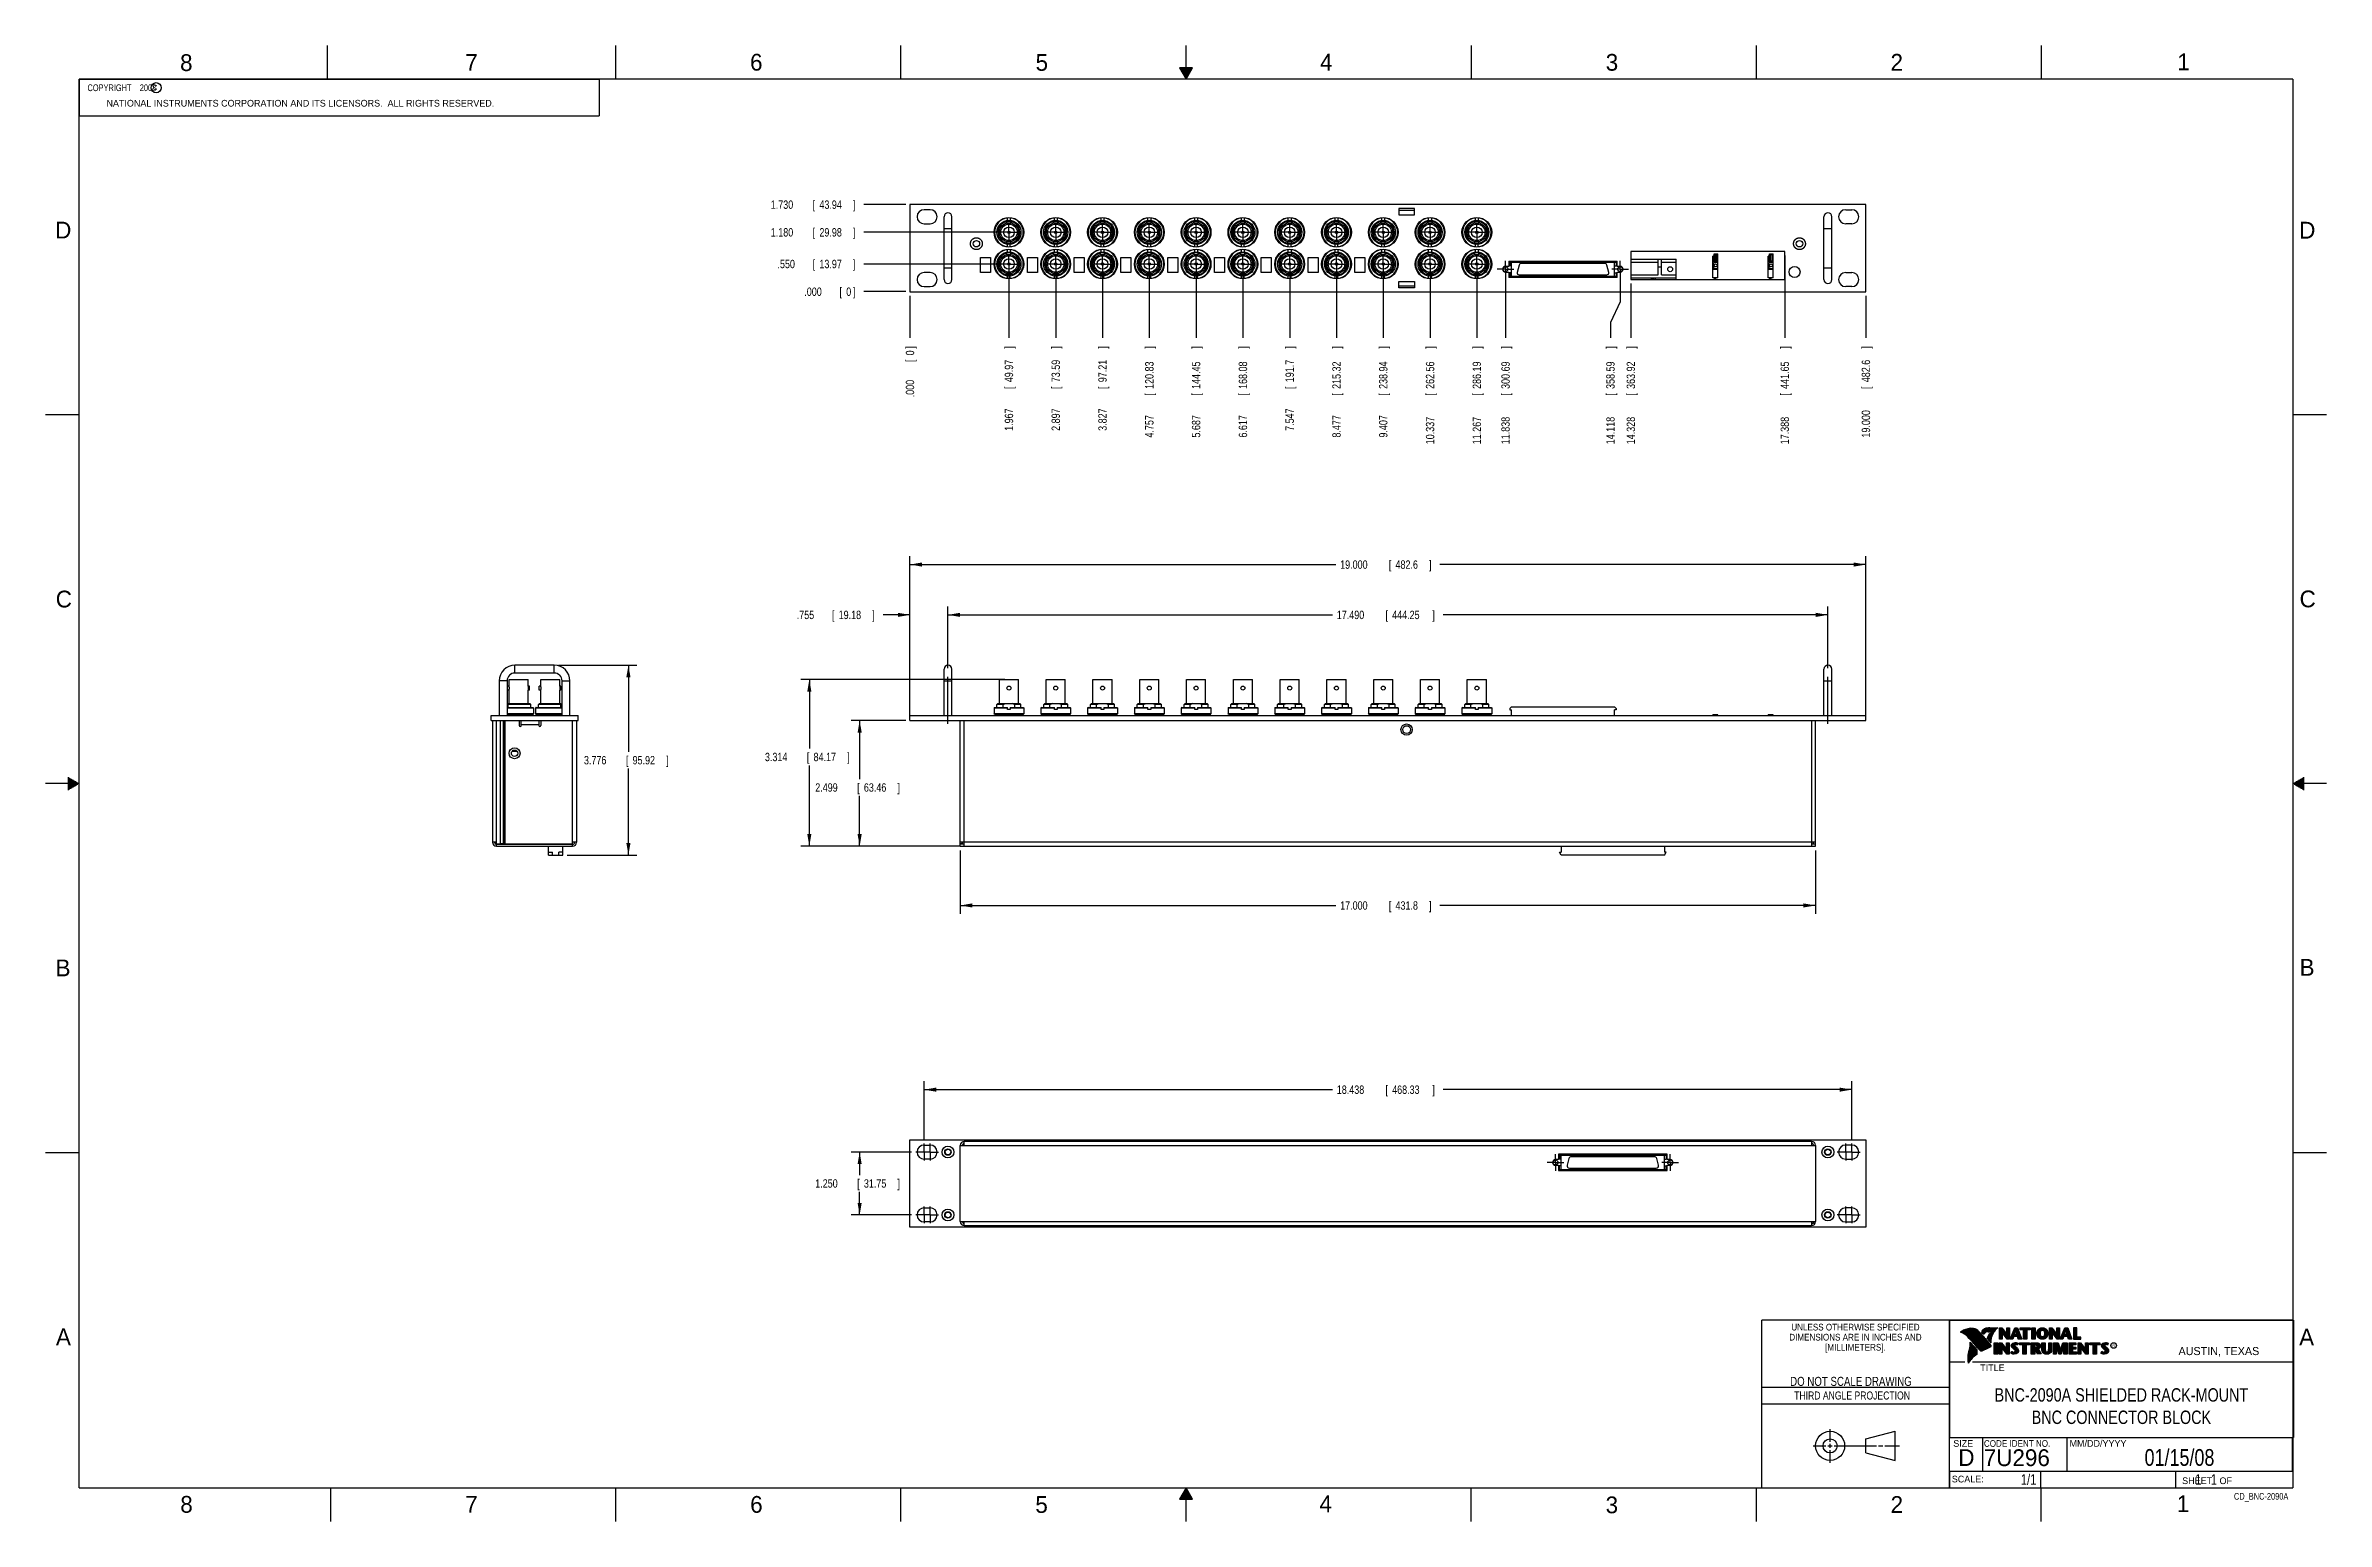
# Model space of a CAD drawing. Header units: inches. Extents: x 0 to 34, y 0 to 22.
import ezdxf
from ezdxf.enums import TextEntityAlignment as Align

# ---------------------------------------------------------------- set-up
doc = ezdxf.new("R2010")
doc.units = ezdxf.units.IN
doc.header["$LTSCALE"] = 1.87
doc.header["$MEASUREMENT"] = 0
doc.linetypes.add('CENTER', pattern=[0.6, 0.375, -0.075, 0.075, -0.075])
doc.layers.get('0').update_dxf_attribs({"linetype": 'CONTINUOUS'})
doc.layers.add('DEFAULT_1', color=7, linetype='CENTER')
doc.layers.add('DIMENSIONS', color=7, linetype='CONTINUOUS')
doc.styles.get("Standard").update_dxf_attribs({"font": 'txt', "width": 0.8})
doc.dimstyles.new('DIMSTYLE_1', dxfattribs={"dimtxt": 0.125, "dimasz": 0.18, "dimexe": 0.18, "dimexo": 0.0625, "dimgap": 0.09, "dimtad": 0, "dimtih": 1, "dimtoh": 1, "dimdec": 3, "dimlfac": 1.333333, "dimzin": 4, "dimdsep": 46, "dimtxsty": 'STANDARD', "dimblk": '_FILLED', "dimblk1": '_FILLED', "dimblk2": '_FILLED', "dimcen": 0.09, "dimadec": 0, "dimazin": 0, "dimtp": 0.01, "dimtm": 0.01, "dimtfac": 1, "dimtdec": 3, "dimtofl": 0, "dimtmove": 0, "dimatfit": 3, "dimldrblk": '_FILLED', "dimfxl": 1, "dimtolj": 1, "dimtzin": 4, "dimarcsym": 0})
doc.dimstyles.new('DIMSTYLE_2', dxfattribs={"dimtxt": 0.125, "dimasz": 0.18, "dimexe": 0.18, "dimexo": 0.0625, "dimgap": 0.09, "dimtad": 0, "dimtih": 1, "dimtoh": 1, "dimdec": 3, "dimlfac": 1.333333, "dimzin": 4, "dimdsep": 46, "dimtxsty": 'STANDARD', "dimblk": '_FILLED', "dimblk1": '_FILLED', "dimblk2": '_FILLED', "dimcen": 0.09, "dimadec": 0, "dimazin": 0, "dimtp": 0.01, "dimtm": 0.01, "dimtfac": 1, "dimtdec": 3, "dimtofl": 0, "dimtmove": 0, "dimatfit": 3, "dimldrblk": '_FILLED', "dimfxl": 1, "dimtolj": 1, "dimtzin": 4, "dimarcsym": 0})

msp = doc.modelspace()

# ---------------------------------------------------------------- texts
at = {"color": 2, "linetype": 'CONTINUOUS'}
for s, height, p in [('8', 0.25, (2.00464, 21.62133)), ('7', 0.25, (6.25565, 21.62429)), ('6', 0.25, (10.50119, 21.62725)), ('5', 0.25, (14.75766, 21.62474)), ('4', 0.25, (18.99773, 21.6277)), ('3', 0.25, (23.25697, 21.62594)), ('2', 0.25, (27.50251, 21.62616)), ('1', 0.25, (31.77814, 21.63259)), ('NATIONAL INSTRUMENTS CORPORATION AND ITS LICENSORS.  ALL RIGHTS RESERVED.', 0.1, (0.90712, 21.09112)), ('c', 0.1, (1.59898, 21.33883)), ('D', 0.25, (0.14243, 19.125)), ('D', 0.25, (33.59469, 19.12364)), ('C', 0.25, (0.15083, 13.62462)), ('C', 0.25, (33.6004, 13.62673)), ('B', 0.25, (0.14837, 8.12572)), ('B', 0.25, (33.6006, 8.13454)), ('A', 0.25, (0.15407, 2.62607)), ('A', 0.25, (33.5939, 2.62275)), ('R', 0.04198, (30.80762, 2.59937)), ('AUSTIN, TEXAS', 0.12, (31.79573, 2.479)), ('TITLE', 0.1, (28.8397, 2.23972)), ('SIZE', 0.1, (28.43795, 1.11181)), ('MM/DD/YYYY', 0.1, (30.17212, 1.11211)), ('SCALE:', 0.1, (28.41638, 0.58064)), ('8', 0.25, (2.00741, 0.12911)), ('7', 0.25, (6.25527, 0.12866)), ('6', 0.25, (10.50327, 0.12843)), ('5', 0.25, (14.75404, 0.12622)), ('4', 0.25, (18.98838, 0.13692)), ('3', 0.25, (23.25553, 0.12104)), ('2', 0.25, (27.50353, 0.12628)), ('1', 0.25, (31.77062, 0.13897)), ('SHEET   OF', 0.1, (31.84991, 0.55572))]:
    msp.add_text(s, height=height, dxfattribs=at).set_placement(p)
for s, height, width, p in [('DIMENSIONS ARE IN INCHES AND', 0.1, 0.9, (26.97988, 2.69593)), ('UNLESS OTHERWISE SPECIFIED', 0.1, 0.9, (26.97988, 2.84593)), ('[MILLIMETERS].', 0.1, 0.9, (26.97988, 2.54593)), ('THIRD ANGLE PROJECTION', 0.12, 0.8, (26.9296, 1.81677))]:
    msp.add_text(s, height=height, dxfattribs=dict(at, width=width)).set_placement(p, align=Align.CENTER)
at = {"color": 7, "linetype": 'CONTINUOUS', "width": 0.8}
for s, height, p in [('DO NOT SCALE DRAWING', 0.135, (26.91267, 2.01989)), ('01/15/08', 0.25, (31.81002, 0.82802))]:
    msp.add_text(s, height=height, dxfattribs=at).set_placement(p, align=Align.CENTER)
at = {"color": 7, "linetype": 'CONTINUOUS'}
for s, p in [('D  ', (28.51282, 0.82639)), ('7U296', (28.89285, 0.82447))]:
    msp.add_text(s, height=0.25, dxfattribs=at).set_placement(p)
at = {"color": 2, "linetype": 'CONTINUOUS', "width": 0.9}
msp.add_text('CODE IDENT NO.', height=0.1, dxfattribs=at).set_placement((28.89492, 1.11148))
at = {"color": 7, "linetype": 'CONTINUOUS', "width": 0.8}
msp.add_text('1/1', height=0.15625, dxfattribs=at).set_placement((29.67704, 0.54691), align=Align.RIGHT)
at = {"color": 2, "linetype": 'CONTINUOUS', "width": 0.8}
msp.add_text('CD_BNC-2090A', height=0.1, dxfattribs=at).set_placement((33.43277, 0.32355), align=Align.RIGHT)
at = {"color": 2, "linetype": 'CONTINUOUS', "insert": (0.56253, 21.42188), "char_height": 0.1, "width": 1.52, "attachment_point": 1}
msp.add_mtext('  COPYRIGHT    2008', dxfattribs=at)
at = {"color": 7, "linetype": 'CONTINUOUS'}
for s, insert, char_height, width, attachment_point in [('BNC-2090A SHIELDED RACK-MOUNT \\PBNC CONNECTOR BLOCK', (30.9443, 1.98533), 0.2, 4.8, 2), ('     1   1', (31.81252, 0.70312), 0.15625, 1.25, 1)]:
    msp.add_mtext(s, dxfattribs=dict(at, insert=insert, char_height=char_height, width=width, attachment_point=attachment_point))

# ---------------------------------------------------------------- blocks, each defined once
blk = doc.blocks.new('*D0')
at = {"layer": 'DIMENSIONS', "color": 2, "linetype": 'CONTINUOUS'}
blk.add_line((14.361, 18.556), (14.361, 17.644), dxfattribs=at)
at = {"layer": 'DIMENSIONS', "color": 2, "linetype": 'CONTINUOUS', "width": 0.8}
for s, p in [(']', (14.423, 17.482)), ('49.97', (14.423, 16.982)), ('[', (14.423, 16.882)), ('1.967', (14.423, 16.257))]:
    blk.add_text(s, height=0.125, rotation=90, dxfattribs=at).set_placement(p)
blk = doc.blocks.new('_FILLED')
at = {"color": 0, "linetype": 'BYBLOCK'}
blk.add_solid([(0, 0), (-1, 0.17), (-1, -0.17)], dxfattribs=at)
blk = doc.blocks.new('*D1')
at = {"layer": 'DIMENSIONS', "color": 2, "linetype": 'CONTINUOUS'}
blk.add_line((14.173, 18.744), (12.198, 18.744), dxfattribs=at)
at = {"layer": 'DIMENSIONS', "color": 2, "linetype": 'CONTINUOUS', "width": 0.8}
for s, p in [('.550', (10.91, 18.682)), ('[', (11.435, 18.682)), ('13.97', (11.535, 18.682)), (']', (12.035, 18.682))]:
    blk.add_text(s, height=0.125, dxfattribs=at).set_placement(p)
blk = doc.blocks.new('*D2')
at = {"layer": 'DIMENSIONS', "color": 1, "linetype": 'CONTINUOUS'}
blk.add_line((12.885, 18.269), (12.885, 17.644), dxfattribs=at)
at = {"layer": 'DIMENSIONS', "color": 1, "linetype": 'CONTINUOUS', "width": 0.8}
for s, p in [(']', (12.948, 17.482)), ('0', (12.948, 17.382)), ('[', (12.948, 17.282)), ('.000', (12.948, 16.757))]:
    blk.add_text(s, height=0.125, rotation=90, dxfattribs=at).set_placement(p)
blk = doc.blocks.new('*D3')
at = {"layer": 'DIMENSIONS', "color": 1, "linetype": 'CONTINUOUS'}
blk.add_line((12.823, 18.332), (12.198, 18.332), dxfattribs=at)
at = {"layer": 'DIMENSIONS', "color": 1, "linetype": 'CONTINUOUS', "width": 0.8}
for s, p in [('.000', (11.31, 18.269)), ('[', (11.835, 18.269)), ('0', (11.935, 18.269)), (']', (12.035, 18.269))]:
    blk.add_text(s, height=0.125, dxfattribs=at).set_placement(p)
blk = doc.blocks.new('*D4')
at = {"layer": 'DIMENSIONS', "color": 2, "linetype": 'CONTINUOUS'}
blk.add_line((14.173, 19.217), (12.198, 19.217), dxfattribs=at)
at = {"layer": 'DIMENSIONS', "color": 2, "linetype": 'CONTINUOUS', "width": 0.8}
for s, p in [('1.180', (10.81, 19.154)), ('[', (11.435, 19.154)), ('29.98', (11.535, 19.154)), (']', (12.035, 19.154))]:
    blk.add_text(s, height=0.125, dxfattribs=at).set_placement(p)
blk = doc.blocks.new('*D5')
at = {"layer": 'DIMENSIONS', "color": 2, "linetype": 'CONTINUOUS'}
blk.add_line((12.823, 19.629), (12.198, 19.629), dxfattribs=at)
at = {"layer": 'DIMENSIONS', "color": 2, "linetype": 'CONTINUOUS', "width": 0.8}
for s, p in [('1.730', (10.81, 19.567)), ('[', (11.435, 19.567)), ('43.94', (11.535, 19.567)), (']', (12.035, 19.567))]:
    blk.add_text(s, height=0.125, dxfattribs=at).set_placement(p)
blk = doc.blocks.new('*D6')
at = {"layer": 'DIMENSIONS', "color": 2, "linetype": 'CONTINUOUS'}
blk.add_line((15.058, 18.682), (15.058, 17.644), dxfattribs=at)
at = {"layer": 'DIMENSIONS', "color": 2, "linetype": 'CONTINUOUS', "width": 0.8}
for s, p in [(']', (15.121, 17.482)), ('73.59', (15.121, 16.982)), ('[', (15.121, 16.882)), ('2.897', (15.121, 16.257))]:
    blk.add_text(s, height=0.125, rotation=90, dxfattribs=at).set_placement(p)
blk = doc.blocks.new('*D7')
at = {"layer": 'DIMENSIONS', "color": 2, "linetype": 'CONTINUOUS'}
blk.add_line((15.756, 18.682), (15.756, 17.644), dxfattribs=at)
at = {"layer": 'DIMENSIONS', "color": 2, "linetype": 'CONTINUOUS', "width": 0.8}
for s, p in [(']', (15.818, 17.482)), ('97.21', (15.818, 16.982)), ('[', (15.818, 16.882)), ('3.827', (15.818, 16.257))]:
    blk.add_text(s, height=0.125, rotation=90, dxfattribs=at).set_placement(p)
blk = doc.blocks.new('*D8')
at = {"layer": 'DIMENSIONS', "color": 2, "linetype": 'CONTINUOUS'}
blk.add_line((16.453, 18.682), (16.453, 17.644), dxfattribs=at)
at = {"layer": 'DIMENSIONS', "color": 2, "linetype": 'CONTINUOUS', "width": 0.8}
for s, p in [(']', (16.516, 17.482)), ('120.83', (16.516, 16.882)), ('[', (16.516, 16.782)), ('4.757', (16.516, 16.157))]:
    blk.add_text(s, height=0.125, rotation=90, dxfattribs=at).set_placement(p)
blk = doc.blocks.new('*D9')
at = {"layer": 'DIMENSIONS', "color": 2, "linetype": 'CONTINUOUS'}
blk.add_line((17.151, 18.682), (17.151, 17.644), dxfattribs=at)
at = {"layer": 'DIMENSIONS', "color": 2, "linetype": 'CONTINUOUS', "width": 0.8}
for s, p in [(']', (17.213, 17.482)), ('144.45', (17.213, 16.882)), ('[', (17.213, 16.782)), ('5.687', (17.213, 16.157))]:
    blk.add_text(s, height=0.125, rotation=90, dxfattribs=at).set_placement(p)
blk = doc.blocks.new('*D10')
at = {"layer": 'DIMENSIONS', "color": 2, "linetype": 'CONTINUOUS'}
blk.add_line((17.848, 18.682), (17.848, 17.644), dxfattribs=at)
at = {"layer": 'DIMENSIONS', "color": 2, "linetype": 'CONTINUOUS', "width": 0.8}
for s, p in [(']', (17.911, 17.482)), ('168.08', (17.911, 16.882)), ('[', (17.911, 16.782)), ('6.617', (17.911, 16.157))]:
    blk.add_text(s, height=0.125, rotation=90, dxfattribs=at).set_placement(p)
blk = doc.blocks.new('*D11')
at = {"layer": 'DIMENSIONS', "color": 2, "linetype": 'CONTINUOUS'}
blk.add_line((18.546, 18.682), (18.546, 17.644), dxfattribs=at)
at = {"layer": 'DIMENSIONS', "color": 2, "linetype": 'CONTINUOUS', "width": 0.8}
for s, p in [(']', (18.608, 17.482)), ('191.7', (18.608, 16.982)), ('[', (18.608, 16.882)), ('7.547', (18.608, 16.257))]:
    blk.add_text(s, height=0.125, rotation=90, dxfattribs=at).set_placement(p)
blk = doc.blocks.new('*D12')
at = {"layer": 'DIMENSIONS', "color": 2, "linetype": 'CONTINUOUS'}
blk.add_line((19.243, 18.682), (19.243, 17.644), dxfattribs=at)
at = {"layer": 'DIMENSIONS', "color": 2, "linetype": 'CONTINUOUS', "width": 0.8}
for s, p in [(']', (19.306, 17.482)), ('215.32', (19.306, 16.882)), ('[', (19.306, 16.782)), ('8.477', (19.306, 16.157))]:
    blk.add_text(s, height=0.125, rotation=90, dxfattribs=at).set_placement(p)
blk = doc.blocks.new('*D13')
at = {"layer": 'DIMENSIONS', "color": 2, "linetype": 'CONTINUOUS'}
blk.add_line((19.941, 18.682), (19.941, 17.644), dxfattribs=at)
at = {"layer": 'DIMENSIONS', "color": 2, "linetype": 'CONTINUOUS', "width": 0.8}
for s, p in [(']', (20.003, 17.482)), ('238.94', (20.003, 16.882)), ('[', (20.003, 16.782)), ('9.407', (20.003, 16.157))]:
    blk.add_text(s, height=0.125, rotation=90, dxfattribs=at).set_placement(p)
blk = doc.blocks.new('*D14')
at = {"layer": 'DIMENSIONS', "color": 2, "linetype": 'CONTINUOUS'}
blk.add_line((20.638, 18.682), (20.638, 17.644), dxfattribs=at)
at = {"layer": 'DIMENSIONS', "color": 2, "linetype": 'CONTINUOUS', "width": 0.8}
for s, p in [(']', (20.701, 17.482)), ('262.56', (20.701, 16.882)), ('[', (20.701, 16.782)), ('10.337', (20.701, 16.057))]:
    blk.add_text(s, height=0.125, rotation=90, dxfattribs=at).set_placement(p)
blk = doc.blocks.new('*D15')
at = {"layer": 'DIMENSIONS', "color": 2, "linetype": 'CONTINUOUS'}
blk.add_line((21.336, 18.682), (21.336, 17.644), dxfattribs=at)
at = {"layer": 'DIMENSIONS', "color": 2, "linetype": 'CONTINUOUS', "width": 0.8}
for s, p in [(']', (21.398, 17.482)), ('286.19', (21.398, 16.882)), ('[', (21.398, 16.782)), ('11.267', (21.398, 16.057))]:
    blk.add_text(s, height=0.125, rotation=90, dxfattribs=at).set_placement(p)
blk = doc.blocks.new('*D16')
at = {"layer": 'DIMENSIONS', "color": 2, "linetype": 'CONTINUOUS'}
blk.add_line((21.764, 18.604), (21.764, 17.644), dxfattribs=at)
at = {"layer": 'DIMENSIONS', "color": 2, "linetype": 'CONTINUOUS', "width": 0.8}
for s, p in [(']', (21.826, 17.482)), ('300.69', (21.826, 16.882)), ('[', (21.826, 16.782)), ('11.838', (21.826, 16.057))]:
    blk.add_text(s, height=0.125, rotation=90, dxfattribs=at).set_placement(p)
blk = doc.blocks.new('*D17')
at = {"layer": 'DIMENSIONS', "color": 2, "linetype": 'CONTINUOUS'}
for p, q in [((23.474, 18.604), (23.474, 18.181)), ((23.474, 18.181), (23.328, 17.873)), ((23.328, 17.873), (23.328, 17.644))]:
    blk.add_line(p, q, dxfattribs=at)
at = {"layer": 'DIMENSIONS', "color": 2, "linetype": 'CONTINUOUS', "width": 0.8}
for s, p in [(']', (23.39, 17.482)), ('358.59', (23.39, 16.882)), ('[', (23.39, 16.782)), ('14.118', (23.39, 16.057))]:
    blk.add_text(s, height=0.125, rotation=90, dxfattribs=at).set_placement(p)
blk = doc.blocks.new('*D18')
at = {"layer": 'DIMENSIONS', "color": 2, "linetype": 'CONTINUOUS'}
blk.add_line((23.631, 18.453), (23.631, 17.644), dxfattribs=at)
at = {"layer": 'DIMENSIONS', "color": 2, "linetype": 'CONTINUOUS', "width": 0.8}
for s, p in [(']', (23.694, 17.482)), ('363.92', (23.694, 16.882)), ('[', (23.694, 16.782)), ('14.328', (23.694, 16.057))]:
    blk.add_text(s, height=0.125, rotation=90, dxfattribs=at).set_placement(p)
blk = doc.blocks.new('*D19')
at = {"layer": 'DIMENSIONS', "color": 2, "linetype": 'CONTINUOUS'}
blk.add_line((25.926, 18.87), (25.926, 17.644), dxfattribs=at)
at = {"layer": 'DIMENSIONS', "color": 2, "linetype": 'CONTINUOUS', "width": 0.8}
for s, p in [(']', (25.989, 17.482)), ('441.65', (25.989, 16.882)), ('[', (25.989, 16.782)), ('17.388', (25.989, 16.057))]:
    blk.add_text(s, height=0.125, rotation=90, dxfattribs=at).set_placement(p)
blk = doc.blocks.new('*D20')
at = {"layer": 'DIMENSIONS', "color": 2, "linetype": 'CONTINUOUS'}
blk.add_line((27.135, 18.269), (27.135, 17.644), dxfattribs=at)
at = {"layer": 'DIMENSIONS', "color": 2, "linetype": 'CONTINUOUS', "width": 0.8}
for s, p in [(']', (27.198, 17.482)), ('482.6', (27.198, 16.982)), ('[', (27.198, 16.882)), ('19.000', (27.198, 16.157))]:
    blk.add_text(s, height=0.125, rotation=90, dxfattribs=at).set_placement(p)
blk = doc.blocks.new('*D21')
at = {"layer": 'DIMENSIONS', "color": 2, "linetype": 'CONTINUOUS'}
for p, q in [((13.635, 10.002), (13.635, 9.057)), ((26.385, 10.002), (26.385, 9.057)), ((13.635, 9.182), (19.235, 9.182)), ((26.385, 9.182), (20.785, 9.182))]:
    blk.add_line(p, q, dxfattribs=at)
at = {"layer": 'DIMENSIONS', "color": 2, "linetype": 'CONTINUOUS', "xscale": 0.18, "yscale": 0.18, "zscale": 0.18, "rotation": 180}
blk.add_blockref('_FILLED', (13.635, 9.182), dxfattribs=at)
at = {"layer": 'DIMENSIONS', "color": 2, "linetype": 'CONTINUOUS', "xscale": 0.18, "yscale": 0.18, "zscale": 0.18}
blk.add_blockref('_FILLED', (26.385, 9.182), dxfattribs=at)
at = {"layer": 'DIMENSIONS', "color": 2, "linetype": 'CONTINUOUS', "width": 0.8}
for s, p in [('17.000', (19.298, 9.119)), ('[', (20.023, 9.119)), ('431.8', (20.123, 9.119)), (']', (20.623, 9.119))]:
    blk.add_text(s, height=0.125, dxfattribs=at).set_placement(p)
blk = doc.blocks.new('*D22')
at = {"layer": 'DIMENSIONS', "color": 2, "linetype": 'CONTINUOUS'}
for p, q in [((12.885, 12.001), (12.885, 13.639)), ((13.451, 12.717), (13.451, 13.639)), ((12.885, 13.514), (12.485, 13.514)), ((13.451, 13.514), (13.811, 13.514))]:
    blk.add_line(p, q, dxfattribs=at)
at = {"layer": 'DIMENSIONS', "color": 2, "linetype": 'CONTINUOUS', "xscale": 0.18, "yscale": 0.18, "zscale": 0.18}
blk.add_blockref('_FILLED', (12.885, 13.514), dxfattribs=at)
at = {"layer": 'DIMENSIONS', "color": 2, "linetype": 'CONTINUOUS', "xscale": 0.18, "yscale": 0.18, "zscale": 0.18, "rotation": 180}
blk.add_blockref('_FILLED', (13.451, 13.514), dxfattribs=at)
at = {"layer": 'DIMENSIONS', "color": 2, "linetype": 'CONTINUOUS', "width": 0.8}
for s, p in [('.755', (11.197, 13.451)), ('[', (11.722, 13.451)), ('19.18', (11.822, 13.451)), (']', (12.322, 13.451))]:
    blk.add_text(s, height=0.125, dxfattribs=at).set_placement(p)
blk = doc.blocks.new('*D23')
at = {"layer": 'DIMENSIONS', "color": 2, "linetype": 'CONTINUOUS'}
for p, q in [((13.451, 12.717), (13.451, 13.639)), ((26.569, 12.717), (26.569, 13.639)), ((13.451, 13.514), (19.185, 13.514)), ((26.569, 13.514), (20.835, 13.514))]:
    blk.add_line(p, q, dxfattribs=at)
at = {"layer": 'DIMENSIONS', "color": 2, "linetype": 'CONTINUOUS', "xscale": 0.18, "yscale": 0.18, "zscale": 0.18, "rotation": 180}
blk.add_blockref('_FILLED', (13.451, 13.514), dxfattribs=at)
at = {"layer": 'DIMENSIONS', "color": 2, "linetype": 'CONTINUOUS', "xscale": 0.18, "yscale": 0.18, "zscale": 0.18}
blk.add_blockref('_FILLED', (26.569, 13.514), dxfattribs=at)
at = {"layer": 'DIMENSIONS', "color": 2, "linetype": 'CONTINUOUS', "width": 0.8}
for s, p in [('17.490', (19.248, 13.451)), ('[', (19.973, 13.451)), ('444.25', (20.073, 13.451)), (']', (20.673, 13.451))]:
    blk.add_text(s, height=0.125, dxfattribs=at).set_placement(p)
blk = doc.blocks.new('*D24')
at = {"layer": 'DIMENSIONS', "color": 2, "linetype": 'CONTINUOUS'}
for p, q in [((12.885, 12.001), (12.885, 14.389)), ((27.135, 12.001), (27.135, 14.389)), ((12.885, 14.264), (19.235, 14.264)), ((27.135, 14.264), (20.785, 14.264))]:
    blk.add_line(p, q, dxfattribs=at)
at = {"layer": 'DIMENSIONS', "color": 2, "linetype": 'CONTINUOUS', "xscale": 0.18, "yscale": 0.18, "zscale": 0.18, "rotation": 180}
blk.add_blockref('_FILLED', (12.885, 14.264), dxfattribs=at)
at = {"layer": 'DIMENSIONS', "color": 2, "linetype": 'CONTINUOUS', "xscale": 0.18, "yscale": 0.18, "zscale": 0.18}
blk.add_blockref('_FILLED', (27.135, 14.264), dxfattribs=at)
at = {"layer": 'DIMENSIONS', "color": 2, "linetype": 'CONTINUOUS', "width": 0.8}
for s, p in [('19.000', (19.298, 14.201)), ('[', (20.023, 14.201)), ('482.6', (20.123, 14.201)), (']', (20.623, 14.201))]:
    blk.add_text(s, height=0.125, dxfattribs=at).set_placement(p)
blk = doc.blocks.new('*D25')
at = {"layer": 'DIMENSIONS', "color": 2, "linetype": 'CONTINUOUS'}
for p, q in [((14.298, 12.55), (11.26, 12.55)), ((11.385, 12.55), (11.385, 11.52)), ((11.385, 10.065), (11.385, 11.27)), ((13.632, 10.065), (11.26, 10.065))]:
    blk.add_line(p, q, dxfattribs=at)
at = {"layer": 'DIMENSIONS', "color": 2, "linetype": 'CONTINUOUS', "xscale": 0.18, "yscale": 0.18, "zscale": 0.18}
for p, rotation in [((11.385, 12.55), 90), ((11.385, 10.065), 270)]:
    blk.add_blockref('_FILLED', p, dxfattribs=dict(at, rotation=rotation))
at = {"layer": 'DIMENSIONS', "color": 2, "linetype": 'CONTINUOUS', "width": 0.8}
for s, p in [('3.314', (10.723, 11.333)), ('[', (11.348, 11.333)), ('84.17', (11.448, 11.333)), (']', (11.948, 11.333))]:
    blk.add_text(s, height=0.125, dxfattribs=at).set_placement(p)
blk = doc.blocks.new('*D26')
at = {"layer": 'DIMENSIONS', "color": 2, "linetype": 'CONTINUOUS'}
for p, q in [((12.823, 11.939), (12.01, 11.939)), ((12.135, 11.939), (12.135, 11.065)), ((12.135, 10.065), (12.135, 10.815)), ((13.632, 10.065), (12.01, 10.065))]:
    blk.add_line(p, q, dxfattribs=at)
at = {"layer": 'DIMENSIONS', "color": 2, "linetype": 'CONTINUOUS', "xscale": 0.18, "yscale": 0.18, "zscale": 0.18}
for p, rotation in [((12.135, 11.939), 90), ((12.135, 10.065), 270)]:
    blk.add_blockref('_FILLED', p, dxfattribs=dict(at, rotation=rotation))
at = {"layer": 'DIMENSIONS', "color": 2, "linetype": 'CONTINUOUS', "width": 0.8}
for s, p in [('2.499', (11.473, 10.878)), ('[', (12.098, 10.878)), ('63.46', (12.198, 10.878)), (']', (12.698, 10.878))]:
    blk.add_text(s, height=0.125, dxfattribs=at).set_placement(p)
blk = doc.blocks.new('*D27')
at = {"layer": 'DIMENSIONS', "color": 2, "linetype": 'CONTINUOUS'}
for p, q in [((13.096, 5.693), (13.096, 6.561)), ((26.924, 5.693), (26.924, 6.561)), ((13.096, 6.436), (19.185, 6.436)), ((26.924, 6.436), (20.835, 6.436))]:
    blk.add_line(p, q, dxfattribs=at)
at = {"layer": 'DIMENSIONS', "color": 2, "linetype": 'CONTINUOUS', "xscale": 0.18, "yscale": 0.18, "zscale": 0.18, "rotation": 180}
blk.add_blockref('_FILLED', (13.096, 6.436), dxfattribs=at)
at = {"layer": 'DIMENSIONS', "color": 2, "linetype": 'CONTINUOUS', "xscale": 0.18, "yscale": 0.18, "zscale": 0.18}
blk.add_blockref('_FILLED', (26.924, 6.436), dxfattribs=at)
at = {"layer": 'DIMENSIONS', "color": 2, "linetype": 'CONTINUOUS', "width": 0.8}
for s, p in [('18.438', (19.248, 6.373)), ('[', (19.973, 6.373)), ('468.33', (20.073, 6.373)), (']', (20.673, 6.373))]:
    blk.add_text(s, height=0.125, dxfattribs=at).set_placement(p)
blk = doc.blocks.new('*D28')
at = {"layer": 'DIMENSIONS', "color": 2, "linetype": 'CONTINUOUS'}
for p, q in [((12.908, 5.506), (12.01, 5.506)), ((12.135, 5.506), (12.135, 5.162)), ((12.135, 4.568), (12.135, 4.912)), ((12.908, 4.568), (12.01, 4.568))]:
    blk.add_line(p, q, dxfattribs=at)
at = {"layer": 'DIMENSIONS', "color": 2, "linetype": 'CONTINUOUS', "xscale": 0.18, "yscale": 0.18, "zscale": 0.18}
for p, rotation in [((12.135, 5.506), 90), ((12.135, 4.568), 270)]:
    blk.add_blockref('_FILLED', p, dxfattribs=dict(at, rotation=rotation))
at = {"layer": 'DIMENSIONS', "color": 2, "linetype": 'CONTINUOUS', "width": 0.8}
for s, p in [('1.250', (11.473, 4.975)), ('[', (12.098, 4.975)), ('31.75', (12.198, 4.975)), (']', (12.698, 4.975))]:
    blk.add_text(s, height=0.125, dxfattribs=at).set_placement(p)
blk = doc.blocks.new('*D29')
at = {"layer": 'DIMENSIONS', "color": 2, "linetype": 'CONTINUOUS'}
for p, q in [((7.645, 12.764), (8.813, 12.764)), ((8.688, 12.764), (8.688, 11.473)), ((8.688, 9.932), (8.688, 11.223)), ((7.773, 9.932), (8.813, 9.932))]:
    blk.add_line(p, q, dxfattribs=at)
at = {"layer": 'DIMENSIONS', "color": 2, "linetype": 'CONTINUOUS', "xscale": 0.18, "yscale": 0.18, "zscale": 0.18}
for p, rotation in [((8.688, 12.764), 90), ((8.688, 9.932), 270)]:
    blk.add_blockref('_FILLED', p, dxfattribs=dict(at, rotation=rotation))
at = {"layer": 'DIMENSIONS', "color": 2, "linetype": 'CONTINUOUS', "width": 0.8}
for s, p in [('3.776', (8.025, 11.285)), ('[', (8.65, 11.285)), ('95.92', (8.75, 11.285)), (']', (9.25, 11.285))]:
    blk.add_text(s, height=0.125, dxfattribs=at).set_placement(p)

# ---------------------------------------------------------------- dimensions: what is measured, and where the dimension line sits
at = {"layer": 'DIMENSIONS', "color": 2, "linetype": 'CONTINUOUS'}
for feature_location, offset, dtype, origin, picture, middle in [((12.82273, 19.62906), (-0.625, 0), 0, (12.88523, 18.33156), '*D5', (11.47273, 19.62906)), ((14.17305, 19.2168), (-1.97533, 0), 0, (14.23555, 18.33156), '*D4', (11.47273, 19.2168)), ((14.17305, 18.74406), (-1.97533, 0), 0, (12.88523, 18.33156), '*D1', (11.52273, 18.74406)), ((25.926, 18.86981), (0, -1.22575), 1, (12.88523, 18.93231), '*D19', (25.926, 16.81906)), ((15.05813, 18.68156), (0, -1.0375), 1, (12.88523, 18.74406), '*D6', (15.05813, 16.91906)), ((15.75563, 18.68156), (0, -1.0375), 1, (12.88523, 18.74406), '*D7', (15.75563, 16.91906)), ((16.45313, 18.68156), (0, -1.0375), 1, (12.88523, 18.74406), '*D8', (16.45313, 16.86906)), ((17.15063, 18.68156), (0, -1.0375), 1, (12.88523, 18.74406), '*D9', (17.15063, 16.86906)), ((17.84813, 18.68156), (0, -1.0375), 1, (12.88523, 18.74406), '*D10', (17.84813, 16.86906)), ((18.54563, 18.68156), (0, -1.0375), 1, (12.88523, 18.74406), '*D11', (18.54563, 16.91906)), ((19.24313, 18.68156), (0, -1.0375), 1, (12.88523, 18.74406), '*D12', (19.24313, 16.86906)), ((19.94063, 18.68156), (0, -1.0375), 1, (12.88523, 18.74406), '*D13', (19.94063, 16.86906)), ((20.63813, 18.68156), (0, -1.0375), 1, (12.88523, 18.74406), '*D14', (20.63813, 16.81906)), ((21.33563, 18.68156), (0, -1.0375), 1, (12.88523, 18.74406), '*D15', (21.33563, 16.81906)), ((21.76391, 18.60435), (0, -0.96029), 1, (12.88523, 18.66685), '*D16', (21.76391, 16.81906)), ((23.47355, 18.60435), (-0.14591, -0.96029), 0, (12.88523, 18.66685), '*D17', (23.32764, 16.81906)), ((14.36063, 18.55649), (0, -0.91243), 1, (12.88523, 18.33156), '*D0', (14.36063, 16.91906)), ((23.631, 18.45281), (0, -0.80875), 1, (12.88523, 18.51531), '*D18', (23.631, 16.81906)), ((27.13523, 18.26906), (0, -0.625), 1, (12.88523, 18.33156), '*D20', (27.13523, 16.86906))]:
    dim = msp.add_ordinate_dim(feature_location=feature_location, offset=offset, dtype=dtype, origin=origin, dimstyle='DIMSTYLE_1', dxfattribs=at)
    dim.commit()
    dim.dimension.update_dxf_attribs({"geometry": picture, "text_midpoint": middle})
at = {"layer": 'DIMENSIONS', "color": 1, "linetype": 'CONTINUOUS'}
for feature_location, offset, dtype, picture, middle in [((12.8227284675, 18.331560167), (-0.625, 0), 0, '*D3', (11.7227284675, 18.331560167)), ((12.8852284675, 18.269060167), (0, -0.625), 1, '*D2', (12.8852284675, 17.169060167))]:
    dim = msp.add_ordinate_dim(feature_location=feature_location, offset=offset, dtype=dtype, origin=(12.8852284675, 18.331560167), dimstyle='DIMSTYLE_1', dxfattribs=at)
    dim.commit()
    dim.dimension.update_dxf_attribs({"geometry": picture, "text_midpoint": middle})
at = {"layer": 'DIMENSIONS', "color": 2, "linetype": 'CONTINUOUS'}
for base, p1, p2, picture, middle in [((27.13523, 14.26379), (12.88523, 12.00129), (27.13523, 12.00129), '*D24', (20.01023, 14.26379)), ((26.56898, 13.51379), (13.45148, 12.71729), (26.56898, 12.71729), '*D23', (20.01023, 13.51379)), ((26.38523, 9.18157), (13.63523, 10.00234), (26.38523, 10.00234), '*D21', (20.01023, 9.18157)), ((26.92448, 6.43578), (13.09598, 5.69335), (26.92448, 5.69335), '*D27', (20.01023, 6.43578))]:
    dim = msp.add_linear_dim(base=base, p1=p1, p2=p2, dimstyle='DIMSTYLE_2', dxfattribs=at)
    dim.commit()
    dim.dimension.update_dxf_attribs({"geometry": picture, "text_midpoint": middle, "dimtype": 160})
for base, p1, p2, angle, picture, middle in [((12.88523, 13.51379), (13.45148, 12.71729), (12.88523, 12.00129), 180, '*D22', (11.80979, 13.51379)), ((8.68789, 9.93157), (7.64489, 12.76379), (7.77347, 9.93157), 270, '*D29', (8.68789, 11.34768)), ((11.38523, 12.55004), (13.63183, 10.06484), (14.29813, 12.55004), 90, '*D25', (11.38523, 11.39541)), ((12.13523, 11.93879), (13.63183, 10.06484), (12.82273, 11.93879), 90, '*D26', (12.13523, 10.94024)), ((12.13523, 5.50578), (12.9084, 4.56828), (12.9084, 5.50578), 90, '*D28', (12.13523, 5.03703))]:
    dim = msp.add_linear_dim(base=base, p1=p1, p2=p2, angle=angle, dimstyle='DIMSTYLE_2', dxfattribs=at)
    dim.commit()
    dim.dimension.update_dxf_attribs({"geometry": picture, "text_midpoint": middle, "dimtype": 160})

# ---------------------------------------------------------------- linework, layer by layer
at = {"color": 2, "linetype": 'CONTINUOUS'}
for p, q in [((4.20002, 21.5), (4.20002, 22)), ((8.50002, 21.5), (8.50002, 22)), ((12.75002, 21.5), (12.75002, 22)), ((17.00002, 21.5), (17.00002, 22)), ((21.25002, 22), (21.25002, 21.5)), ((25.50002, 22), (25.50002, 21.5)), ((29.75002, 22), (29.75002, 21.5)), ((0.50003, 21.5), (8.25003, 21.5)), ((0.50003, 21.5), (0.50003, 20.95313)), ((8.25003, 21.5), (8.25003, 20.95313)), ((16.90203, 21.66972), (17.00002, 21.5)), ((17.09801, 21.66972), (16.90203, 21.66972)), ((16.90764, 21.66), (17.0924, 21.66)), ((16.91342, 21.65), (17.08662, 21.65)), ((16.91919, 21.64), (17.08085, 21.64)), ((16.92496, 21.63), (17.07508, 21.63)), ((16.93074, 21.62), (17.0693, 21.62)), ((16.93651, 21.61), (17.06353, 21.61)), ((16.94229, 21.6), (17.05776, 21.6)), ((16.94806, 21.59), (17.05198, 21.59)), ((16.95383, 21.58), (17.04621, 21.58)), ((16.95961, 21.57), (17.04044, 21.57)), ((16.96538, 21.56), (17.03466, 21.56)), ((16.97115, 21.55), (17.02889, 21.55)), ((16.97693, 21.54), (17.02311, 21.54)), ((16.9827, 21.53), (17.01734, 21.53)), ((16.98847, 21.52), (17.01157, 21.52)), ((16.99425, 21.51), (17.00579, 21.51)), ((17.00002, 21.5), (17.09801, 21.66972)), ((0.50003, 20.95313), (8.25003, 20.95313)), ((0.00002, 16.5), (0.50002, 16.5)), ((33.50002, 16.5), (34.00002, 16.5)), ((0.5, 11), (0, 11)), ((0.33028, 11.09), (0.34412, 11.09)), ((0.33028, 11.08), (0.36144, 11.08)), ((0.33028, 11.07), (0.37876, 11.07)), ((0.33028, 11.06), (0.39608, 11.06)), ((0.33028, 11.05), (0.4134, 11.05)), ((0.33028, 11.04), (0.43072, 11.04)), ((0.33028, 11.03), (0.44804, 11.03)), ((0.33028, 11.02), (0.46536, 11.02)), ((0.33028, 11.01), (0.48268, 11.01)), ((0.33028, 10.99), (0.48268, 10.99)), ((0.33028, 10.98), (0.46536, 10.98)), ((0.33028, 10.97), (0.44804, 10.97)), ((0.33028, 10.96), (0.43072, 10.96)), ((0.33028, 10.95), (0.4134, 10.95)), ((0.33028, 10.94), (0.39608, 10.94)), ((0.33028, 10.93), (0.37876, 10.93)), ((0.33028, 10.92), (0.36144, 10.92)), ((0.33028, 10.91), (0.34412, 10.91)), ((34.00002, 11), (33.50002, 11)), ((33.51734, 11.01), (33.66974, 11.01)), ((33.51734, 10.99), (33.66974, 10.99)), ((33.53466, 11.02), (33.66974, 11.02)), ((33.53466, 10.98), (33.66974, 10.98)), ((33.55198, 11.03), (33.66974, 11.03)), ((33.55198, 10.97), (33.66974, 10.97)), ((33.5693, 11.04), (33.66974, 11.04)), ((33.5693, 10.96), (33.66974, 10.96)), ((33.58662, 11.05), (33.66974, 11.05)), ((33.58662, 10.95), (33.66974, 10.95)), ((33.60394, 11.06), (33.66974, 11.06)), ((33.60394, 10.94), (33.66974, 10.94)), ((33.62126, 11.07), (33.66974, 11.07)), ((33.62126, 10.93), (33.66974, 10.93)), ((33.63858, 11.08), (33.66974, 11.08)), ((33.63858, 10.92), (33.66974, 10.92)), ((33.65591, 11.09), (33.66974, 11.09)), ((33.65591, 10.91), (33.66974, 10.91)), ((0.00002, 5.5), (0.50002, 5.5)), ((33.50002, 5.5), (34.00002, 5.5)), ((28.3793, 3.00033), (33.5093, 3.00033)), ((28.3793, 3.00033), (28.3793, 1.25033)), ((28.55604, 2.82173), (28.55604, 2.8246)), ((28.5629, 2.81928), (28.5629, 2.82905)), ((28.56976, 2.8166), (28.56976, 2.8333)), ((28.57663, 2.81368), (28.57663, 2.83737)), ((28.58349, 2.81051), (28.58349, 2.84124)), ((28.59036, 2.80709), (28.59036, 2.84487)), ((28.59722, 2.8034), (28.59722, 2.84793)), ((28.60408, 2.79942), (28.60408, 2.8508)), ((28.61095, 2.79515), (28.61095, 2.8535)), ((28.61781, 2.79056), (28.61781, 2.85603)), ((28.62468, 2.78564), (28.62468, 2.85839)), ((28.63154, 2.78035), (28.63154, 2.86058)), ((28.6384, 2.77466), (28.6384, 2.86262)), ((28.64527, 2.76854), (28.64527, 2.8645)), ((28.65213, 2.76195), (28.65213, 2.86622)), ((28.659, 2.75482), (28.659, 2.86787)), ((28.66586, 2.74736), (28.66586, 2.8695)), ((28.67273, 2.73985), (28.67273, 2.87083)), ((28.67959, 2.73228), (28.67959, 2.87189)), ((28.68645, 2.72465), (28.68645, 2.87266)), ((28.69332, 2.71697), (28.69332, 2.87316)), ((28.70018, 2.70922), (28.70018, 2.87339)), ((28.70705, 2.70142), (28.70705, 2.87335)), ((28.71391, 2.69355), (28.71391, 2.87303)), ((28.72077, 2.68563), (28.72077, 2.87244)), ((28.72764, 2.67764), (28.72764, 2.87158)), ((28.7345, 2.66959), (28.7345, 2.87043)), ((28.74137, 2.66148), (28.74137, 2.86903)), ((28.74823, 2.65331), (28.74823, 2.8677)), ((28.75509, 2.6452), (28.75509, 2.86595)), ((28.76196, 2.63718), (28.76196, 2.86376)), ((28.76882, 2.62925), (28.76882, 2.86112)), ((28.77569, 2.62142), (28.77569, 2.85799)), ((28.78255, 2.61368), (28.78255, 2.85432)), ((28.78941, 2.60602), (28.78941, 2.85007)), ((28.79628, 2.59845), (28.79628, 2.84514)), ((28.80314, 2.59097), (28.80314, 2.83944)), ((28.81001, 2.58357), (28.81001, 2.83281)), ((28.81687, 2.57625), (28.81687, 2.82529)), ((28.82373, 2.56901), (28.82373, 2.81811)), ((28.8306, 2.56184), (28.8306, 2.81093)), ((28.83746, 2.55564), (28.83746, 2.80372)), ((28.84433, 2.55048), (28.84433, 2.7965)), ((28.85119, 2.54719), (28.85119, 2.78927)), ((28.85806, 2.54661), (28.85806, 2.78203)), ((28.88646, 2.79196), (28.8631, 2.81941)), ((28.86492, 2.54831), (28.86492, 2.77477)), ((28.88775, 2.79789), (28.86815, 2.82092)), ((28.87178, 2.81666), (28.87178, 2.83429)), ((28.87178, 2.55125), (28.87178, 2.7675)), ((28.87865, 2.80859), (28.87865, 2.84641)), ((28.87865, 2.55408), (28.87865, 2.76022)), ((28.88551, 2.80052), (28.88551, 2.85403)), ((28.88551, 2.55695), (28.88551, 2.75232)), ((28.89238, 2.80029), (28.89238, 2.85939)), ((28.89238, 2.55988), (28.89238, 2.74401)), ((28.89924, 2.80443), (28.89924, 2.8634)), ((28.89924, 2.56285), (28.89924, 2.73569)), ((28.9061, 2.80937), (28.9061, 2.86678)), ((28.9061, 2.56587), (28.9061, 2.72737)), ((28.91297, 2.81526), (28.91297, 2.86958)), ((28.91983, 2.82233), (28.91983, 2.87186)), ((28.9267, 2.82751), (28.9267, 2.87365)), ((28.93356, 2.83107), (28.93356, 2.87497)), ((28.94042, 2.83347), (28.94042, 2.87592)), ((28.96205, 2.70479), (28.94381, 2.7257)), ((28.94729, 2.83398), (28.94729, 2.8769)), ((28.96574, 2.7079), (28.94956, 2.72645)), ((28.95415, 2.8327), (28.95415, 2.87776)), ((28.95415, 2.72119), (28.95415, 2.73617)), ((28.96102, 2.83056), (28.96102, 2.87851)), ((28.96102, 2.71332), (28.96102, 2.75195)), ((28.96788, 2.82919), (28.96788, 2.87913)), ((28.96788, 2.70528), (28.96788, 2.76986)), ((28.97474, 2.82849), (28.97474, 2.87964)), ((28.97474, 2.69704), (28.97474, 2.78234)), ((28.98161, 2.82803), (28.98161, 2.88003)), ((28.98161, 2.68904), (28.98161, 2.78895)), ((28.98439, 2.88498), (29.10087, 2.88676)), ((28.98452, 2.88016), (29.08817, 2.88174)), ((28.98847, 2.82775), (28.98847, 2.88022)), ((28.98847, 2.68128), (28.98847, 2.79209)), ((28.99534, 2.82759), (28.99534, 2.88032)), ((28.99534, 2.69984), (28.99534, 2.79388)), ((29.0022, 2.82627), (29.0022, 2.88043)), ((29.0022, 2.74479), (29.0022, 2.79498)), ((29.00907, 2.82196), (29.00907, 2.88053)), ((29.00907, 2.76422), (29.00907, 2.79541)), ((29.01593, 2.7805), (29.01593, 2.88064)), ((29.02279, 2.79469), (29.02279, 2.88074)), ((29.02966, 2.80734), (29.02966, 2.88085)), ((29.03652, 2.81879), (29.03652, 2.88095)), ((29.04339, 2.82926), (29.04339, 2.88106)), ((29.05025, 2.83892), (29.05025, 2.88116)), ((29.05711, 2.84788), (29.05711, 2.88127)), ((29.06398, 2.85624), (29.06398, 2.88137)), ((29.07084, 2.86405), (29.07084, 2.88148)), ((29.07771, 2.87139), (29.07771, 2.88158)), ((29.12563, 2.88524), (29.16244, 2.88524)), ((29.12563, 2.71662), (29.12563, 2.88524)), ((29.13051, 2.88035), (29.16002, 2.88035)), ((29.13051, 2.7215), (29.13051, 2.88035)), ((29.16042, 2.7215), (29.13051, 2.7215)), ((29.13948, 2.7215), (29.13948, 2.88035)), ((29.1462, 2.7215), (29.1462, 2.88035)), ((29.15291, 2.7215), (29.15291, 2.88035)), ((29.16042, 2.82993), (29.15962, 2.88035)), ((29.16002, 2.88035), (29.24023, 2.77463)), ((29.24383, 2.7215), (29.16042, 2.82993)), ((29.16042, 2.82993), (29.16042, 2.7215)), ((29.16244, 2.88524), (29.23535, 2.78914)), ((29.24143, 2.71662), (29.1653, 2.81558)), ((29.1653, 2.81558), (29.1653, 2.71662)), ((29.16633, 2.82225), (29.16633, 2.87204)), ((29.17304, 2.81352), (29.17304, 2.86319)), ((29.17975, 2.8048), (29.17975, 2.85434)), ((29.18647, 2.79607), (29.18647, 2.8455)), ((29.19318, 2.78735), (29.19318, 2.83665)), ((29.19989, 2.77862), (29.19989, 2.82781)), ((29.2066, 2.7699), (29.2066, 2.81896)), ((29.21331, 2.76118), (29.21331, 2.81011)), ((29.22002, 2.75245), (29.22002, 2.80127)), ((29.22674, 2.74373), (29.22674, 2.79242)), ((29.23345, 2.735), (29.23345, 2.78358)), ((29.23535, 2.88524), (29.27538, 2.88524)), ((29.23535, 2.78914), (29.23535, 2.88524)), ((29.24016, 2.72628), (29.24023, 2.77463)), ((29.24023, 2.88035), (29.2705, 2.88035)), ((29.24023, 2.77463), (29.24023, 2.88035)), ((29.2705, 2.7215), (29.24383, 2.7215)), ((29.24687, 2.7215), (29.24687, 2.88035)), ((29.25358, 2.7215), (29.25358, 2.88035)), ((29.26029, 2.7215), (29.26029, 2.88035)), ((29.267, 2.7215), (29.267, 2.88035)), ((29.2705, 2.88035), (29.2705, 2.7215)), ((29.27538, 2.88524), (29.27538, 2.71662)), ((29.28531, 2.71669), (29.35415, 2.88513)), ((29.29258, 2.72157), (29.35742, 2.88025)), ((29.32188, 2.72157), (29.29258, 2.72157)), ((29.30056, 2.72157), (29.30056, 2.74111)), ((29.30727, 2.72157), (29.30727, 2.75753)), ((29.31399, 2.72157), (29.31399, 2.77395)), ((29.3207, 2.72157), (29.3207, 2.79038)), ((29.33806, 2.7618), (29.32188, 2.72157)), ((29.34136, 2.75692), (29.32518, 2.71669)), ((29.32741, 2.73531), (29.32741, 2.8068)), ((29.33412, 2.75201), (29.33412, 2.82322)), ((29.39677, 2.7618), (29.33806, 2.7618)), ((29.34083, 2.7618), (29.34083, 2.83965)), ((29.39327, 2.75692), (29.34136, 2.75692)), ((29.3434, 2.77874), (29.36501, 2.84865)), ((29.39182, 2.77874), (29.3434, 2.77874)), ((29.34754, 2.79214), (29.34754, 2.85607)), ((29.34754, 2.7618), (29.34754, 2.77874)), ((29.35002, 2.78362), (29.36861, 2.84377)), ((29.38543, 2.78362), (29.35002, 2.78362)), ((29.35415, 2.88513), (29.39665, 2.88513)), ((29.35426, 2.81386), (29.35426, 2.87249)), ((29.35426, 2.7618), (29.35426, 2.77874)), ((29.35742, 2.88025), (29.39328, 2.88025)), ((29.36097, 2.83558), (29.36097, 2.88025)), ((29.36097, 2.7618), (29.36097, 2.77874)), ((29.36501, 2.84865), (29.37281, 2.84865)), ((29.36768, 2.84865), (29.36768, 2.88025)), ((29.36768, 2.7618), (29.36768, 2.77874)), ((29.36861, 2.84377), (29.36908, 2.84377)), ((29.36908, 2.84377), (29.38543, 2.78362)), ((29.37281, 2.84865), (29.39182, 2.77874)), ((29.37439, 2.84282), (29.37439, 2.88025)), ((29.37439, 2.7618), (29.37439, 2.77874)), ((29.3811, 2.81815), (29.3811, 2.88025)), ((29.3811, 2.7618), (29.3811, 2.77874)), ((29.38781, 2.79347), (29.38781, 2.88025)), ((29.38781, 2.7618), (29.38781, 2.77874)), ((29.40681, 2.71669), (29.39327, 2.75692)), ((29.39328, 2.88025), (29.45352, 2.72157)), ((29.39453, 2.7618), (29.39453, 2.87698)), ((29.39665, 2.88513), (29.4606, 2.71669)), ((29.41032, 2.72157), (29.39677, 2.7618)), ((29.40124, 2.74854), (29.40124, 2.8593)), ((29.40795, 2.7286), (29.40795, 2.84162)), ((29.45352, 2.72157), (29.41032, 2.72157)), ((29.41466, 2.72157), (29.41466, 2.82394)), ((29.42137, 2.72157), (29.42137, 2.80626)), ((29.42808, 2.72157), (29.42808, 2.78858)), ((29.4348, 2.72157), (29.4348, 2.7709)), ((29.43568, 2.88513), (29.584, 2.88513)), ((29.43568, 2.85371), (29.43568, 2.88513)), ((29.48432, 2.85371), (29.43568, 2.85371)), ((29.44056, 2.88025), (29.57912, 2.88025)), ((29.44056, 2.85859), (29.44056, 2.88025)), ((29.4892, 2.85859), (29.44056, 2.85859)), ((29.44151, 2.72157), (29.44151, 2.75322)), ((29.44822, 2.85859), (29.44822, 2.88025)), ((29.44822, 2.72157), (29.44822, 2.73554)), ((29.45493, 2.85859), (29.45493, 2.88025)), ((29.46164, 2.85859), (29.46164, 2.88025)), ((29.46835, 2.85859), (29.46835, 2.88025)), ((29.47507, 2.85859), (29.47507, 2.88025)), ((29.48178, 2.85859), (29.48178, 2.88025)), ((29.48432, 2.71669), (29.48432, 2.85371)), ((29.4892, 2.85859), (29.48849, 2.88025)), ((29.4892, 2.72157), (29.4892, 2.85859)), ((29.53048, 2.72157), (29.4892, 2.72157)), ((29.4952, 2.72157), (29.4952, 2.88025)), ((29.50191, 2.72157), (29.50191, 2.88025)), ((29.50862, 2.72157), (29.50862, 2.88025)), ((29.51533, 2.72157), (29.51533, 2.88025)), ((29.52205, 2.72157), (29.52205, 2.88025)), ((29.53048, 2.85859), (29.52876, 2.88025)), ((29.57912, 2.85859), (29.53048, 2.85859)), ((29.53048, 2.85859), (29.53048, 2.72157)), ((29.584, 2.85371), (29.53536, 2.85371)), ((29.53536, 2.85371), (29.53536, 2.71669)), ((29.53547, 2.85859), (29.53547, 2.88025)), ((29.54218, 2.85859), (29.54218, 2.88025)), ((29.54889, 2.85859), (29.54889, 2.88025)), ((29.5556, 2.85859), (29.5556, 2.88025)), ((29.56232, 2.85859), (29.56232, 2.88025)), ((29.56903, 2.85859), (29.56903, 2.88025)), ((29.57574, 2.85859), (29.57574, 2.88025)), ((29.57912, 2.88025), (29.57912, 2.85859)), ((29.584, 2.88513), (29.584, 2.85371)), ((29.60991, 2.88513), (29.66069, 2.88513)), ((29.60991, 2.71669), (29.60991, 2.88513)), ((29.61479, 2.88025), (29.65581, 2.88025)), ((29.61479, 2.72157), (29.61479, 2.88025)), ((29.65581, 2.72157), (29.61479, 2.72157)), ((29.62272, 2.72157), (29.62272, 2.88025)), ((29.62943, 2.72157), (29.62943, 2.88025)), ((29.63614, 2.72157), (29.63614, 2.88025)), ((29.64286, 2.72157), (29.64286, 2.88025)), ((29.64957, 2.72157), (29.64957, 2.88025)), ((29.65581, 2.88025), (29.65581, 2.72157)), ((29.66069, 2.88513), (29.66069, 2.71669)), ((29.68436, 2.80249), (29.68441, 2.80603)), ((29.68445, 2.79892), (29.68436, 2.80249)), ((29.68441, 2.80603), (29.68457, 2.80955)), ((29.68465, 2.79535), (29.68445, 2.79892)), ((29.68457, 2.80955), (29.68487, 2.81303)), ((29.68498, 2.79178), (29.68465, 2.79535)), ((29.68487, 2.81303), (29.68528, 2.81646)), ((29.68542, 2.78823), (29.68498, 2.79178)), ((29.68528, 2.81646), (29.68582, 2.81985)), ((29.68598, 2.7847), (29.68542, 2.78823)), ((29.68582, 2.81985), (29.68647, 2.82317)), ((29.68665, 2.78121), (29.68598, 2.7847)), ((29.68647, 2.82317), (29.68725, 2.82642)), ((29.68742, 2.77778), (29.68665, 2.78121)), ((29.68725, 2.82642), (29.68814, 2.82959)), ((29.6883, 2.77441), (29.68742, 2.77778)), ((29.68814, 2.82959), (29.68915, 2.83268)), ((29.68928, 2.77111), (29.6883, 2.77441)), ((29.68915, 2.83268), (29.69027, 2.83569)), ((29.68925, 2.80251), (29.68929, 2.80588)), ((29.68932, 2.79912), (29.68925, 2.80251)), ((29.69036, 2.76789), (29.68928, 2.77111)), ((29.68929, 2.80588), (29.68945, 2.80923)), ((29.68952, 2.79571), (29.68932, 2.79912)), ((29.68945, 2.80923), (29.68972, 2.81253)), ((29.68983, 2.7923), (29.68952, 2.79571)), ((29.68972, 2.81253), (29.69012, 2.81579)), ((29.69026, 2.78891), (29.68983, 2.7923)), ((29.69012, 2.81579), (29.69062, 2.81899)), ((29.69079, 2.78554), (29.69026, 2.78891)), ((29.69027, 2.83569), (29.69151, 2.83863)), ((29.69155, 2.76475), (29.69036, 2.76789)), ((29.69062, 2.81899), (29.69124, 2.82213)), ((29.69142, 2.78221), (29.69079, 2.78554)), ((29.69124, 2.82213), (29.69197, 2.82519)), ((29.69216, 2.77893), (29.69142, 2.78221)), ((29.69151, 2.83863), (29.69288, 2.84149)), ((29.69283, 2.76168), (29.69155, 2.76475)), ((29.69197, 2.82519), (29.69281, 2.82817)), ((29.693, 2.77572), (29.69216, 2.77893)), ((29.69281, 2.82817), (29.69375, 2.83107)), ((29.69423, 2.7587), (29.69283, 2.76168)), ((29.69288, 2.84149), (29.69436, 2.84429)), ((29.69393, 2.77259), (29.693, 2.77572)), ((29.69375, 2.83107), (29.69481, 2.83388)), ((29.69496, 2.76953), (29.69393, 2.77259)), ((29.69572, 2.75579), (29.69423, 2.7587)), ((29.69436, 2.84429), (29.69595, 2.84702)), ((29.69481, 2.83388), (29.69597, 2.83663)), ((29.69496, 2.76953), (29.69481, 2.83388)), ((29.69608, 2.76655), (29.69496, 2.76953)), ((29.69732, 2.75296), (29.69572, 2.75579)), ((29.69595, 2.84702), (29.69767, 2.84971)), ((29.69597, 2.83663), (29.69724, 2.8393)), ((29.6973, 2.76366), (29.69608, 2.76655)), ((29.69724, 2.8393), (29.69862, 2.84191)), ((29.69861, 2.76084), (29.6973, 2.76366)), ((29.69903, 2.75021), (29.69732, 2.75296)), ((29.69767, 2.84971), (29.69951, 2.85234)), ((29.70002, 2.75811), (29.69861, 2.76084)), ((29.69862, 2.84191), (29.70012, 2.84447)), ((29.70084, 2.74754), (29.69903, 2.75021)), ((29.69951, 2.85234), (29.70147, 2.85492)), ((29.70152, 2.75545), (29.70002, 2.75811)), ((29.70012, 2.84447), (29.70173, 2.84699)), ((29.70275, 2.74496), (29.70084, 2.74754)), ((29.70147, 2.85492), (29.70354, 2.85744)), ((29.70152, 2.75545), (29.70173, 2.84699)), ((29.70312, 2.75287), (29.70152, 2.75545)), ((29.70173, 2.84699), (29.70346, 2.84946)), ((29.70477, 2.74247), (29.70275, 2.74496)), ((29.70482, 2.75037), (29.70312, 2.75287)), ((29.70346, 2.84946), (29.70531, 2.85189)), ((29.70354, 2.85744), (29.70572, 2.85991)), ((29.70688, 2.74006), (29.70477, 2.74247)), ((29.70662, 2.74795), (29.70482, 2.75037)), ((29.70531, 2.85189), (29.70726, 2.85428)), ((29.70572, 2.85991), (29.70799, 2.86229)), ((29.7085, 2.74561), (29.70662, 2.74795)), ((29.70908, 2.73775), (29.70688, 2.74006)), ((29.70726, 2.85428), (29.70932, 2.85661)), ((29.70799, 2.86229), (29.71034, 2.86459)), ((29.7085, 2.74561), (29.70932, 2.85661)), ((29.71048, 2.74336), (29.7085, 2.74561)), ((29.71138, 2.73553), (29.70908, 2.73775)), ((29.70932, 2.85661), (29.71146, 2.85887)), ((29.71034, 2.86459), (29.71276, 2.8668)), ((29.71255, 2.74119), (29.71048, 2.74336)), ((29.71376, 2.73342), (29.71138, 2.73553)), ((29.71146, 2.85887), (29.71368, 2.86104)), ((29.7147, 2.73911), (29.71255, 2.74119)), ((29.71276, 2.8668), (29.71525, 2.86889)), ((29.71368, 2.86104), (29.71597, 2.86312)), ((29.71623, 2.7314), (29.71376, 2.73342)), ((29.7147, 2.73911), (29.71597, 2.86312)), ((29.71693, 2.73713), (29.7147, 2.73911)), ((29.71525, 2.86889), (29.71779, 2.87087)), ((29.71597, 2.86312), (29.71832, 2.8651)), ((29.71878, 2.7295), (29.71623, 2.7314)), ((29.71923, 2.73525), (29.71693, 2.73713)), ((29.71779, 2.87087), (29.72038, 2.87273)), ((29.71832, 2.8651), (29.72071, 2.86696)), ((29.72141, 2.7277), (29.71878, 2.7295)), ((29.72162, 2.73347), (29.71923, 2.73525)), ((29.72038, 2.87273), (29.72302, 2.87446)), ((29.72071, 2.86696), (29.72314, 2.8687)), ((29.72413, 2.72601), (29.72141, 2.7277)), ((29.72162, 2.73347), (29.72314, 2.8687)), ((29.72407, 2.73179), (29.72162, 2.73347)), ((29.72302, 2.87446), (29.72572, 2.87608)), ((29.72314, 2.8687), (29.72562, 2.87033)), ((29.7266, 2.73022), (29.72407, 2.73179)), ((29.72694, 2.72444), (29.72413, 2.72601)), ((29.72562, 2.87033), (29.72814, 2.87183)), ((29.72572, 2.87608), (29.72847, 2.87757)), ((29.72922, 2.72876), (29.7266, 2.73022)), ((29.72985, 2.72299), (29.72694, 2.72444)), ((29.72814, 2.87183), (29.73071, 2.87323)), ((29.72922, 2.72876), (29.72814, 2.87183)), ((29.72847, 2.87757), (29.73129, 2.87895)), ((29.73193, 2.72741), (29.72922, 2.72876)), ((29.73286, 2.72166), (29.72985, 2.72299)), ((29.73071, 2.87323), (29.73334, 2.87452)), ((29.73129, 2.87895), (29.73418, 2.88021)), ((29.73129, 2.80222), (29.73132, 2.80454)), ((29.73132, 2.79988), (29.73129, 2.80222)), ((29.73132, 2.80454), (29.73138, 2.80684)), ((29.73138, 2.79754), (29.73132, 2.79988)), ((29.73138, 2.80684), (29.73148, 2.80911)), ((29.73148, 2.79521), (29.73138, 2.79754)), ((29.73148, 2.80911), (29.73162, 2.81134)), ((29.73162, 2.79289), (29.73148, 2.79521)), ((29.73162, 2.81134), (29.73179, 2.81353)), ((29.73181, 2.79059), (29.73162, 2.79289)), ((29.73179, 2.81353), (29.73201, 2.81568)), ((29.73203, 2.78833), (29.73181, 2.79059)), ((29.73473, 2.72618), (29.73193, 2.72741)), ((29.73201, 2.81568), (29.73225, 2.81777)), ((29.73229, 2.7861), (29.73203, 2.78833)), ((29.73225, 2.81777), (29.73253, 2.81981)), ((29.73259, 2.78393), (29.73229, 2.7861)), ((29.73253, 2.81981), (29.73285, 2.82178)), ((29.73293, 2.78181), (29.73259, 2.78393)), ((29.73285, 2.82178), (29.7332, 2.82369)), ((29.73598, 2.72046), (29.73286, 2.72166)), ((29.7333, 2.77976), (29.73293, 2.78181)), ((29.7332, 2.82369), (29.73359, 2.82556)), ((29.73372, 2.77776), (29.7333, 2.77976)), ((29.73334, 2.87452), (29.73604, 2.8757)), ((29.73359, 2.82556), (29.73402, 2.82737)), ((29.73417, 2.77581), (29.73372, 2.77776)), ((29.73402, 2.82737), (29.7345, 2.82915)), ((29.73467, 2.77392), (29.73417, 2.77581)), ((29.73418, 2.88021), (29.73713, 2.88136)), ((29.7345, 2.82915), (29.73502, 2.83089)), ((29.73521, 2.77208), (29.73467, 2.77392)), ((29.73473, 2.72618), (29.73513, 2.77233)), ((29.73763, 2.72505), (29.73473, 2.72618)), ((29.73502, 2.83089), (29.73559, 2.83259)), ((29.73578, 2.77029), (29.73521, 2.77208)), ((29.73559, 2.83259), (29.73621, 2.83426)), ((29.73566, 2.8328), (29.73604, 2.8757)), ((29.7364, 2.76856), (29.73578, 2.77029)), ((29.7392, 2.71938), (29.73598, 2.72046)), ((29.73604, 2.8757), (29.73881, 2.87678)), ((29.73618, 2.80222), (29.7362, 2.80445)), ((29.7362, 2.79997), (29.73618, 2.80222)), ((29.7362, 2.80445), (29.73626, 2.80666)), ((29.73626, 2.79771), (29.7362, 2.79997)), ((29.73621, 2.83426), (29.73687, 2.83591)), ((29.73626, 2.80666), (29.73635, 2.80885)), ((29.73636, 2.79546), (29.73626, 2.79771)), ((29.73635, 2.80885), (29.73649, 2.81099)), ((29.73649, 2.79323), (29.73636, 2.79546)), ((29.73706, 2.76686), (29.7364, 2.76856)), ((29.73649, 2.81099), (29.73666, 2.8131)), ((29.73667, 2.79102), (29.73649, 2.79323)), ((29.73666, 2.8131), (29.73686, 2.81515)), ((29.73688, 2.78885), (29.73667, 2.79102)), ((29.73686, 2.81515), (29.73709, 2.81715)), ((29.73687, 2.83591), (29.7376, 2.83754)), ((29.73713, 2.78672), (29.73688, 2.78885)), ((29.73777, 2.76521), (29.73706, 2.76686)), ((29.73709, 2.81715), (29.73736, 2.81908)), ((29.73713, 2.88136), (29.74017, 2.88241)), ((29.73742, 2.78465), (29.73713, 2.78672)), ((29.73736, 2.81908), (29.73766, 2.82095)), ((29.73774, 2.78264), (29.73742, 2.78465)), ((29.7376, 2.83754), (29.73837, 2.83913)), ((29.74064, 2.72405), (29.73763, 2.72505)), ((29.73766, 2.82095), (29.73799, 2.82275)), ((29.73809, 2.78069), (29.73774, 2.78264)), ((29.73852, 2.7636), (29.73777, 2.76521)), ((29.73799, 2.82275), (29.73836, 2.82449)), ((29.73849, 2.77881), (29.73809, 2.78069)), ((29.73836, 2.82449), (29.73876, 2.82618)), ((29.73837, 2.83913), (29.7392, 2.84068)), ((29.73891, 2.77699), (29.73849, 2.77881)), ((29.73933, 2.76203), (29.73852, 2.7636)), ((29.73876, 2.82618), (29.7392, 2.82782)), ((29.73881, 2.87678), (29.74166, 2.87776)), ((29.73937, 2.77522), (29.73891, 2.77699)), ((29.7392, 2.84068), (29.74009, 2.84219)), ((29.7392, 2.82782), (29.73967, 2.82941)), ((29.7402, 2.76051), (29.73933, 2.76203)), ((29.73987, 2.77352), (29.73937, 2.77522)), ((29.73967, 2.82941), (29.7402, 2.83097)), ((29.74041, 2.77186), (29.73987, 2.77352)), ((29.74009, 2.84219), (29.74103, 2.84366)), ((29.74017, 2.88241), (29.74328, 2.88334)), ((29.7402, 2.83097), (29.74076, 2.8325)), ((29.74112, 2.75904), (29.7402, 2.76051)), ((29.74097, 2.77026), (29.74041, 2.77186)), ((29.74376, 2.72316), (29.74064, 2.72405)), ((29.74076, 2.8325), (29.74137, 2.834)), ((29.74158, 2.76871), (29.74097, 2.77026)), ((29.74103, 2.84366), (29.74204, 2.84507)), ((29.74211, 2.75762), (29.74112, 2.75904)), ((29.74137, 2.834), (29.74202, 2.83548)), ((29.74222, 2.76721), (29.74158, 2.76871)), ((29.74166, 2.87776), (29.7446, 2.87864)), ((29.74206, 2.84509), (29.74166, 2.87776)), ((29.74202, 2.83548), (29.74272, 2.83691)), ((29.74204, 2.84507), (29.74311, 2.84642)), ((29.74316, 2.75625), (29.74211, 2.75762)), ((29.7429, 2.76576), (29.74222, 2.76721)), ((29.74272, 2.83691), (29.74346, 2.8383)), ((29.74362, 2.76436), (29.7429, 2.76576)), ((29.74311, 2.84642), (29.74424, 2.84769)), ((29.74353, 2.72322), (29.74313, 2.75629)), ((29.74428, 2.75494), (29.74316, 2.75625)), ((29.74328, 2.88334), (29.74646, 2.88417)), ((29.74346, 2.8383), (29.74425, 2.83963)), ((29.74439, 2.76302), (29.74362, 2.76436)), ((29.74698, 2.7224), (29.74376, 2.72316)), ((29.74424, 2.84769), (29.74542, 2.84889)), ((29.74425, 2.83963), (29.74507, 2.84091)), ((29.74545, 2.75369), (29.74428, 2.75494)), ((29.7452, 2.76173), (29.74439, 2.76302)), ((29.7446, 2.87864), (29.7476, 2.87942)), ((29.74507, 2.84091), (29.74594, 2.84213)), ((29.74605, 2.7605), (29.7452, 2.76173)), ((29.74542, 2.84889), (29.74666, 2.85001)), ((29.74669, 2.75251), (29.74545, 2.75369)), ((29.74594, 2.84213), (29.74685, 2.84328)), ((29.74696, 2.75932), (29.74605, 2.7605)), ((29.74646, 2.88417), (29.7497, 2.88488)), ((29.74666, 2.85001), (29.74795, 2.85104)), ((29.74799, 2.75139), (29.74669, 2.75251)), ((29.74685, 2.84328), (29.7478, 2.84436)), ((29.74791, 2.7582), (29.74696, 2.75932)), ((29.75029, 2.72175), (29.74698, 2.7224)), ((29.7476, 2.87942), (29.75066, 2.8801)), ((29.7478, 2.84436), (29.74879, 2.84536)), ((29.74892, 2.75713), (29.74791, 2.7582)), ((29.74795, 2.85104), (29.74929, 2.85199)), ((29.74935, 2.75036), (29.74799, 2.75139)), ((29.74879, 2.84536), (29.74982, 2.84628)), ((29.74997, 2.75613), (29.74892, 2.75713)), ((29.74929, 2.85199), (29.75068, 2.85286)), ((29.75076, 2.7494), (29.74935, 2.75036)), ((29.7497, 2.88488), (29.75299, 2.88548)), ((29.74982, 2.84628), (29.7509, 2.84714)), ((29.75106, 2.75519), (29.74997, 2.75613)), ((29.75024, 2.85259), (29.75024, 2.88)), ((29.75024, 2.72175), (29.75024, 2.74975)), ((29.75366, 2.72122), (29.75029, 2.72175)), ((29.75066, 2.8801), (29.75377, 2.88066)), ((29.75068, 2.85286), (29.75211, 2.85365)), ((29.75223, 2.74852), (29.75076, 2.7494)), ((29.7509, 2.84714), (29.75201, 2.84793)), ((29.7522, 2.75432), (29.75106, 2.75519)), ((29.75201, 2.84793), (29.75316, 2.84865)), ((29.75211, 2.85365), (29.75358, 2.85436)), ((29.75338, 2.75352), (29.7522, 2.75432)), ((29.75376, 2.74774), (29.75223, 2.74852)), ((29.75299, 2.88548), (29.75632, 2.88595)), ((29.75316, 2.84865), (29.75435, 2.84931)), ((29.7546, 2.7528), (29.75338, 2.75352)), ((29.75358, 2.85436), (29.75509, 2.855)), ((29.75707, 2.7208), (29.75366, 2.72122)), ((29.75533, 2.74705), (29.75376, 2.74774)), ((29.75377, 2.88066), (29.75692, 2.88111)), ((29.75435, 2.84931), (29.75559, 2.84991)), ((29.75586, 2.75215), (29.7546, 2.7528)), ((29.75509, 2.855), (29.75664, 2.85555)), ((29.75694, 2.74647), (29.75533, 2.74705)), ((29.75559, 2.84991), (29.75686, 2.85045)), ((29.75715, 2.75158), (29.75586, 2.75215)), ((29.75632, 2.88595), (29.75967, 2.8863)), ((29.75664, 2.85555), (29.75823, 2.85603)), ((29.75686, 2.85045), (29.75817, 2.85092)), ((29.75692, 2.88111), (29.76009, 2.88144)), ((29.75858, 2.74598), (29.75694, 2.74647)), ((29.75695, 2.85565), (29.75695, 2.88111)), ((29.75695, 2.72081), (29.75695, 2.74646)), ((29.7605, 2.72051), (29.75707, 2.7208)), ((29.75847, 2.7511), (29.75715, 2.75158)), ((29.75817, 2.85092), (29.75951, 2.85132)), ((29.75823, 2.85603), (29.75986, 2.85643)), ((29.75982, 2.7507), (29.75847, 2.7511)), ((29.76025, 2.74559), (29.75858, 2.74598)), ((29.75951, 2.85132), (29.76088, 2.85166)), ((29.75967, 2.8863), (29.76305, 2.88652)), ((29.76121, 2.75038), (29.75982, 2.7507)), ((29.75986, 2.85643), (29.76152, 2.85674)), ((29.76009, 2.88144), (29.76327, 2.88164)), ((29.76195, 2.74531), (29.76025, 2.74559)), ((29.76393, 2.72034), (29.7605, 2.72051)), ((29.76088, 2.85166), (29.76228, 2.85192)), ((29.76261, 2.75014), (29.76121, 2.75038)), ((29.76152, 2.85674), (29.76321, 2.85696)), ((29.76367, 2.74512), (29.76195, 2.74531)), ((29.76228, 2.85192), (29.7637, 2.8521)), ((29.76404, 2.74999), (29.76261, 2.75014)), ((29.76305, 2.88652), (29.76642, 2.88661)), ((29.76321, 2.85696), (29.76492, 2.85708)), ((29.76327, 2.88164), (29.76645, 2.88173)), ((29.76366, 2.85699), (29.76366, 2.88166)), ((29.76366, 2.72034), (29.76366, 2.74512)), ((29.76541, 2.74504), (29.76367, 2.74512)), ((29.7637, 2.8521), (29.76513, 2.85221)), ((29.76734, 2.72028), (29.76393, 2.72034)), ((29.76549, 2.74992), (29.76404, 2.74999)), ((29.76492, 2.85708), (29.76665, 2.85711)), ((29.76513, 2.85221), (29.76658, 2.85223)), ((29.76716, 2.74506), (29.76541, 2.74504)), ((29.76696, 2.74994), (29.76549, 2.74992)), ((29.76642, 2.88661), (29.7698, 2.88656)), ((29.76645, 2.88173), (29.76963, 2.88168)), ((29.76658, 2.85223), (29.76804, 2.85216)), ((29.76665, 2.85711), (29.76839, 2.85704)), ((29.76844, 2.75005), (29.76696, 2.74994)), ((29.76891, 2.74518), (29.76716, 2.74506)), ((29.77071, 2.72034), (29.76734, 2.72028)), ((29.76804, 2.85216), (29.76951, 2.85202)), ((29.76839, 2.85704), (29.77011, 2.85687)), ((29.76993, 2.75023), (29.76844, 2.75005)), ((29.77066, 2.7454), (29.76891, 2.74518)), ((29.76951, 2.85202), (29.77096, 2.8518)), ((29.76963, 2.88168), (29.7728, 2.88151)), ((29.7698, 2.88656), (29.77316, 2.88638)), ((29.77141, 2.75049), (29.76993, 2.75023)), ((29.77011, 2.85687), (29.77181, 2.85661)), ((29.77038, 2.72032), (29.77075, 2.74542)), ((29.77238, 2.7457), (29.77066, 2.7454)), ((29.77403, 2.72051), (29.77071, 2.72034)), ((29.77096, 2.8518), (29.7724, 2.85151)), ((29.77288, 2.75082), (29.77141, 2.75049)), ((29.77181, 2.85661), (29.77349, 2.85627)), ((29.77408, 2.74609), (29.77238, 2.7457)), ((29.7724, 2.85151), (29.77382, 2.85114)), ((29.77242, 2.85648), (29.7728, 2.88151)), ((29.7728, 2.88151), (29.77595, 2.88122)), ((29.77432, 2.75123), (29.77288, 2.75082)), ((29.77316, 2.88638), (29.7765, 2.88607)), ((29.77349, 2.85627), (29.77514, 2.85585)), ((29.77382, 2.85114), (29.77521, 2.85072)), ((29.7773, 2.72081), (29.77403, 2.72051)), ((29.77575, 2.74656), (29.77408, 2.74609)), ((29.77573, 2.75169), (29.77432, 2.75123)), ((29.77514, 2.85585), (29.77675, 2.85535)), ((29.77521, 2.85072), (29.77655, 2.85024)), ((29.77709, 2.75222), (29.77573, 2.75169)), ((29.77737, 2.7471), (29.77575, 2.74656)), ((29.77595, 2.88122), (29.77908, 2.88079)), ((29.7765, 2.88607), (29.77983, 2.88562)), ((29.77655, 2.85024), (29.77785, 2.8497)), ((29.77675, 2.85535), (29.77832, 2.85479)), ((29.77839, 2.7528), (29.77709, 2.75222)), ((29.77709, 2.72078), (29.77742, 2.74711)), ((29.78052, 2.72122), (29.7773, 2.72081)), ((29.77896, 2.74771), (29.77737, 2.7471)), ((29.77785, 2.8497), (29.7791, 2.8491)), ((29.77832, 2.85479), (29.77984, 2.85416)), ((29.77963, 2.75343), (29.77839, 2.7528)), ((29.77876, 2.8546), (29.77908, 2.88079)), ((29.78049, 2.74839), (29.77896, 2.74771)), ((29.77908, 2.88079), (29.78219, 2.88025)), ((29.7791, 2.8491), (29.78029, 2.84846)), ((29.78081, 2.75412), (29.77963, 2.75343)), ((29.77983, 2.88562), (29.78312, 2.88505)), ((29.77984, 2.85416), (29.7813, 2.85346)), ((29.78029, 2.84846), (29.78143, 2.84777)), ((29.78197, 2.74914), (29.78049, 2.74839)), ((29.7837, 2.72176), (29.78052, 2.72122)), ((29.78193, 2.75486), (29.78081, 2.75412)), ((29.7813, 2.85346), (29.78271, 2.8527)), ((29.78143, 2.84777), (29.78251, 2.84703)), ((29.783, 2.75566), (29.78193, 2.75486)), ((29.78339, 2.74997), (29.78197, 2.74914)), ((29.78219, 2.88025), (29.78527, 2.87959)), ((29.78251, 2.84703), (29.78354, 2.84625)), ((29.78271, 2.8527), (29.78407, 2.85188)), ((29.78401, 2.75653), (29.783, 2.75566)), ((29.78312, 2.88505), (29.78639, 2.88434)), ((29.78475, 2.75087), (29.78339, 2.74997)), ((29.78354, 2.84625), (29.78452, 2.84541)), ((29.78683, 2.72242), (29.7837, 2.72176)), ((29.7838, 2.72178), (29.78407, 2.75042)), ((29.78497, 2.75746), (29.78401, 2.75653)), ((29.78407, 2.85188), (29.78537, 2.85099)), ((29.78452, 2.84541), (29.78544, 2.84453)), ((29.78606, 2.75186), (29.78475, 2.75087)), ((29.78588, 2.75846), (29.78497, 2.75746)), ((29.785, 2.85124), (29.78527, 2.87959)), ((29.78527, 2.87959), (29.7883, 2.87881)), ((29.78537, 2.85099), (29.78661, 2.85005)), ((29.78544, 2.84453), (29.78632, 2.84361)), ((29.78675, 2.75953), (29.78588, 2.75846)), ((29.7873, 2.75292), (29.78606, 2.75186)), ((29.78632, 2.84361), (29.78714, 2.84263)), ((29.78639, 2.88434), (29.78961, 2.88352)), ((29.78661, 2.85005), (29.78779, 2.84904)), ((29.78758, 2.76068), (29.78675, 2.75953)), ((29.78991, 2.72322), (29.78683, 2.72242)), ((29.78714, 2.84263), (29.78792, 2.84161)), ((29.78847, 2.75406), (29.7873, 2.75292)), ((29.78837, 2.7619), (29.78758, 2.76068)), ((29.78779, 2.84904), (29.7889, 2.84798)), ((29.78792, 2.84161), (29.78866, 2.84052)), ((29.7883, 2.87881), (29.7913, 2.87792)), ((29.78912, 2.76319), (29.78837, 2.7619)), ((29.78958, 2.75528), (29.78847, 2.75406)), ((29.78866, 2.84052), (29.78936, 2.83938)), ((29.7889, 2.84798), (29.78996, 2.84686)), ((29.78984, 2.76455), (29.78912, 2.76319)), ((29.78936, 2.83938), (29.79002, 2.83817)), ((29.79063, 2.75657), (29.78958, 2.75528)), ((29.78961, 2.88352), (29.79279, 2.88257)), ((29.79053, 2.76596), (29.78984, 2.76455)), ((29.79294, 2.72413), (29.78991, 2.72322)), ((29.78996, 2.84686), (29.79095, 2.84569)), ((29.79002, 2.83817), (29.79066, 2.83688)), ((29.79118, 2.76743), (29.79053, 2.76596)), ((29.79161, 2.75793), (29.79063, 2.75657)), ((29.79066, 2.83688), (29.79128, 2.83552)), ((29.79095, 2.84569), (29.79188, 2.84446)), ((29.79181, 2.76896), (29.79118, 2.76743)), ((29.79128, 2.83552), (29.79187, 2.83407)), ((29.7913, 2.87792), (29.79424, 2.87691)), ((29.79165, 2.84476), (29.7913, 2.87792)), ((29.79253, 2.75934), (29.79161, 2.75793)), ((29.79241, 2.77053), (29.79181, 2.76896)), ((29.79187, 2.83407), (29.79245, 2.83253)), ((29.79188, 2.84446), (29.79276, 2.84317)), ((29.79298, 2.77215), (29.79241, 2.77053)), ((29.79245, 2.83253), (29.79301, 2.8309)), ((29.79339, 2.76081), (29.79253, 2.75934)), ((29.79294, 2.72413), (29.79256, 2.75941)), ((29.79276, 2.84317), (29.79358, 2.84183)), ((29.79279, 2.88257), (29.79592, 2.8815)), ((29.79593, 2.72518), (29.79294, 2.72413)), ((29.79353, 2.77381), (29.79298, 2.77215)), ((29.79301, 2.8309), (29.79354, 2.82919)), ((29.79419, 2.76233), (29.79339, 2.76081)), ((29.79404, 2.77553), (29.79353, 2.77381)), ((29.79354, 2.82919), (29.79405, 2.82741)), ((29.79358, 2.84183), (29.79435, 2.84043)), ((29.79453, 2.77729), (29.79404, 2.77553)), ((29.79405, 2.82741), (29.79453, 2.82556)), ((29.79495, 2.7639), (29.79419, 2.76233)), ((29.79424, 2.87691), (29.79714, 2.87579)), ((29.79435, 2.84043), (29.79508, 2.83897)), ((29.79765, 2.72061), (29.79446, 2.71949)), ((29.79453, 2.82556), (29.79498, 2.82364)), ((29.79497, 2.77911), (29.79453, 2.77729)), ((29.79567, 2.76551), (29.79495, 2.7639)), ((29.79538, 2.78097), (29.79497, 2.77911)), ((29.79498, 2.82364), (29.79539, 2.82166)), ((29.79508, 2.83897), (29.79576, 2.83744)), ((29.79575, 2.78289), (29.79538, 2.78097)), ((29.79539, 2.82166), (29.79575, 2.81962)), ((29.79635, 2.76716), (29.79567, 2.76551)), ((29.79575, 2.81962), (29.79607, 2.81754)), ((29.79608, 2.78486), (29.79575, 2.78289)), ((29.79576, 2.83744), (29.79642, 2.83585)), ((29.79592, 2.8815), (29.79899, 2.88031)), ((29.79887, 2.72636), (29.79593, 2.72518)), ((29.79607, 2.81754), (29.79635, 2.81541)), ((29.79636, 2.78689), (29.79608, 2.78486)), ((29.79635, 2.81541), (29.79659, 2.81324)), ((29.79699, 2.76884), (29.79635, 2.76716)), ((29.79659, 2.78897), (29.79636, 2.78689)), ((29.79642, 2.83585), (29.79704, 2.83418)), ((29.79659, 2.81324), (29.79678, 2.81105)), ((29.79679, 2.79109), (29.79659, 2.78897)), ((29.79678, 2.81105), (29.79693, 2.80883)), ((29.79694, 2.79324), (29.79679, 2.79109)), ((29.79693, 2.80883), (29.79704, 2.8066)), ((29.79705, 2.79543), (29.79694, 2.79324)), ((29.7976, 2.77057), (29.79699, 2.76884)), ((29.79704, 2.83418), (29.79765, 2.83243)), ((29.79704, 2.8066), (29.79712, 2.80435)), ((29.79712, 2.79764), (29.79705, 2.79543)), ((29.79712, 2.80435), (29.79715, 2.80211)), ((29.79716, 2.79987), (29.79712, 2.79764)), ((29.79714, 2.87579), (29.79997, 2.87456)), ((29.79715, 2.80211), (29.79716, 2.79987)), ((29.7977, 2.83224), (29.79722, 2.87575)), ((29.79819, 2.77235), (29.7976, 2.77057)), ((29.79765, 2.83243), (29.79822, 2.8306)), ((29.80078, 2.72187), (29.79765, 2.72061)), ((29.79874, 2.77418), (29.79819, 2.77235)), ((29.79822, 2.8306), (29.79876, 2.82869)), ((29.79887, 2.72636), (29.79836, 2.77292)), ((29.79925, 2.77606), (29.79874, 2.77418)), ((29.79876, 2.82869), (29.79928, 2.82672)), ((29.80175, 2.72766), (29.79887, 2.72636)), ((29.79899, 2.88031), (29.802, 2.879)), ((29.79973, 2.778), (29.79925, 2.77606)), ((29.79928, 2.82672), (29.79975, 2.82468)), ((29.80016, 2.77999), (29.79973, 2.778)), ((29.79975, 2.82468), (29.80018, 2.82258)), ((29.79997, 2.87456), (29.80274, 2.87322)), ((29.80056, 2.78203), (29.80016, 2.77999)), ((29.80018, 2.82258), (29.80057, 2.82043)), ((29.8009, 2.78413), (29.80056, 2.78203)), ((29.80057, 2.82043), (29.80091, 2.81822)), ((29.80386, 2.72326), (29.80078, 2.72187)), ((29.8012, 2.78628), (29.8009, 2.78413)), ((29.80091, 2.81822), (29.8012, 2.81599)), ((29.8012, 2.81599), (29.80144, 2.81372)), ((29.80145, 2.78847), (29.8012, 2.78628)), ((29.80144, 2.81372), (29.80164, 2.81143)), ((29.80165, 2.79069), (29.80145, 2.78847)), ((29.80164, 2.81143), (29.8018, 2.80912)), ((29.80181, 2.79295), (29.80165, 2.79069)), ((29.80456, 2.72908), (29.80175, 2.72766)), ((29.8018, 2.80912), (29.80192, 2.8068)), ((29.80193, 2.79523), (29.80181, 2.79295)), ((29.80192, 2.8068), (29.802, 2.80448)), ((29.802, 2.79752), (29.80193, 2.79523)), ((29.802, 2.879), (29.80495, 2.87758)), ((29.802, 2.80448), (29.80204, 2.80215)), ((29.80204, 2.79983), (29.802, 2.79752)), ((29.80204, 2.80215), (29.80204, 2.79983)), ((29.80274, 2.87322), (29.80545, 2.87178)), ((29.80685, 2.72477), (29.80386, 2.72326)), ((29.80456, 2.72908), (29.80545, 2.87178)), ((29.80728, 2.73061), (29.80456, 2.72908)), ((29.80495, 2.87758), (29.80783, 2.87604)), ((29.80545, 2.87178), (29.80809, 2.87023)), ((29.80977, 2.72641), (29.80685, 2.72477)), ((29.80992, 2.73225), (29.80728, 2.73061)), ((29.80783, 2.87604), (29.81064, 2.87439)), ((29.80809, 2.87023), (29.81065, 2.86858)), ((29.81259, 2.72816), (29.80977, 2.72641)), ((29.81245, 2.73399), (29.80992, 2.73225)), ((29.81064, 2.87439), (29.81337, 2.87263)), ((29.81065, 2.86858), (29.81313, 2.86683)), ((29.81245, 2.73399), (29.81313, 2.86683)), ((29.81488, 2.73582), (29.81245, 2.73399)), ((29.81531, 2.73003), (29.81259, 2.72816)), ((29.81313, 2.86683), (29.81553, 2.86499)), ((29.81337, 2.87263), (29.81603, 2.87077)), ((29.81719, 2.73775), (29.81488, 2.73582)), ((29.81791, 2.732), (29.81531, 2.73003)), ((29.81553, 2.86499), (29.81786, 2.86304)), ((29.81603, 2.87077), (29.81859, 2.86879)), ((29.8194, 2.73976), (29.81719, 2.73775)), ((29.81786, 2.86304), (29.82009, 2.86101)), ((29.8194, 2.73976), (29.81786, 2.86304)), ((29.8204, 2.73407), (29.81791, 2.732)), ((29.81859, 2.86879), (29.82107, 2.86672)), ((29.8215, 2.74187), (29.8194, 2.73976)), ((29.82009, 2.86101), (29.82224, 2.85889)), ((29.82277, 2.73623), (29.8204, 2.73407)), ((29.82107, 2.86672), (29.82345, 2.86456)), ((29.82351, 2.74406), (29.8215, 2.74187)), ((29.82224, 2.85889), (29.8243, 2.8567)), ((29.82503, 2.73849), (29.82277, 2.73623)), ((29.82345, 2.86456), (29.82574, 2.8623)), ((29.82543, 2.74634), (29.82351, 2.74406)), ((29.8243, 2.8567), (29.82626, 2.85442)), ((29.82718, 2.74084), (29.82503, 2.73849)), ((29.82543, 2.74634), (29.82626, 2.85442)), ((29.82726, 2.7487), (29.82543, 2.74634)), ((29.82574, 2.8623), (29.82793, 2.85996)), ((29.82626, 2.85442), (29.82812, 2.85209)), ((29.82923, 2.74327), (29.82718, 2.74084)), ((29.82901, 2.75114), (29.82726, 2.7487)), ((29.82793, 2.85996), (29.83001, 2.85754)), ((29.82812, 2.85209), (29.82988, 2.84969)), ((29.83068, 2.75365), (29.82901, 2.75114)), ((29.83117, 2.74578), (29.82923, 2.74327)), ((29.82988, 2.84969), (29.83153, 2.84723)), ((29.83001, 2.85754), (29.832, 2.85505)), ((29.83226, 2.75623), (29.83068, 2.75365)), ((29.83303, 2.74837), (29.83117, 2.74578)), ((29.83153, 2.84723), (29.83308, 2.84472)), ((29.832, 2.85505), (29.83387, 2.8525)), ((29.83226, 2.75623), (29.83308, 2.84472)), ((29.83376, 2.75887), (29.83226, 2.75623)), ((29.83479, 2.75102), (29.83303, 2.74837)), ((29.83308, 2.84472), (29.83453, 2.84214)), ((29.83517, 2.76156), (29.83376, 2.75887)), ((29.83387, 2.8525), (29.83564, 2.84988)), ((29.83453, 2.84214), (29.83587, 2.8395)), ((29.83646, 2.75374), (29.83479, 2.75102)), ((29.83649, 2.76432), (29.83517, 2.76156)), ((29.83564, 2.84988), (29.83729, 2.8472)), ((29.83587, 2.8395), (29.83711, 2.83678)), ((29.83805, 2.75653), (29.83646, 2.75374)), ((29.83771, 2.76714), (29.83649, 2.76432)), ((29.83711, 2.83678), (29.83825, 2.83398)), ((29.83729, 2.8472), (29.83883, 2.84444)), ((29.83883, 2.77001), (29.83771, 2.76714)), ((29.83954, 2.75938), (29.83805, 2.75653)), ((29.83825, 2.83398), (29.8393, 2.83108)), ((29.83883, 2.84444), (29.84027, 2.84162)), ((29.83985, 2.77295), (29.83883, 2.77001)), ((29.8393, 2.83108), (29.84024, 2.8281)), ((29.83985, 2.77295), (29.8393, 2.83108)), ((29.84093, 2.7623), (29.83954, 2.75938)), ((29.84077, 2.77595), (29.83985, 2.77295)), ((29.84024, 2.8281), (29.84109, 2.82502)), ((29.84027, 2.84162), (29.84159, 2.83871)), ((29.84157, 2.77902), (29.84077, 2.77595)), ((29.84223, 2.76528), (29.84093, 2.7623)), ((29.84109, 2.82502), (29.84184, 2.82185)), ((29.84227, 2.78214), (29.84157, 2.77902)), ((29.84159, 2.83871), (29.84281, 2.83573)), ((29.84184, 2.82185), (29.84249, 2.8186)), ((29.84342, 2.76833), (29.84223, 2.76528)), ((29.84285, 2.78533), (29.84227, 2.78214)), ((29.84249, 2.8186), (29.84303, 2.8153)), ((29.84281, 2.83573), (29.84392, 2.83265)), ((29.84332, 2.78856), (29.84285, 2.78533)), ((29.84303, 2.8153), (29.84346, 2.81196)), ((29.84368, 2.79183), (29.84332, 2.78856)), ((29.8445, 2.77144), (29.84342, 2.76833)), ((29.84346, 2.81196), (29.84378, 2.80859)), ((29.84393, 2.79514), (29.84368, 2.79183)), ((29.84378, 2.80859), (29.84399, 2.80521)), ((29.84392, 2.83265), (29.84492, 2.82949)), ((29.84407, 2.79848), (29.84393, 2.79514)), ((29.84399, 2.80521), (29.84409, 2.80184)), ((29.84409, 2.80184), (29.84407, 2.79848)), ((29.84546, 2.77462), (29.8445, 2.77144)), ((29.84492, 2.82949), (29.84582, 2.82623)), ((29.84631, 2.77787), (29.84546, 2.77462)), ((29.84582, 2.82623), (29.84661, 2.82288)), ((29.84705, 2.78117), (29.84631, 2.77787)), ((29.84661, 2.82288), (29.84729, 2.81948)), ((29.84767, 2.78453), (29.84705, 2.78117)), ((29.84729, 2.81948), (29.84786, 2.81601)), ((29.84817, 2.78794), (29.84767, 2.78453)), ((29.84786, 2.81601), (29.84831, 2.81251)), ((29.84855, 2.79138), (29.84817, 2.78794)), ((29.84831, 2.81251), (29.84865, 2.80898)), ((29.84881, 2.79486), (29.84855, 2.79138)), ((29.84865, 2.80898), (29.84887, 2.80544)), ((29.84895, 2.79836), (29.84881, 2.79486)), ((29.84887, 2.80544), (29.84897, 2.80189)), ((29.84897, 2.80189), (29.84895, 2.79836)), ((29.87266, 2.88524), (29.90947, 2.88524)), ((29.87266, 2.71662), (29.87266, 2.88524)), ((29.87754, 2.88035), (29.90705, 2.88035)), ((29.87754, 2.7215), (29.87754, 2.88035)), ((29.90745, 2.7215), (29.87754, 2.7215)), ((29.88447, 2.7215), (29.88447, 2.88035)), ((29.89289, 2.7215), (29.89289, 2.88035)), ((29.8996, 2.7215), (29.8996, 2.88035)), ((29.90461, 2.88035), (29.90745, 2.82993)), ((29.90705, 2.88035), (29.98726, 2.77463)), ((29.99086, 2.7215), (29.90745, 2.82993)), ((29.90745, 2.82993), (29.90745, 2.7215)), ((29.90947, 2.88524), (29.98238, 2.78914)), ((29.91132, 2.82489), (29.91132, 2.87472)), ((29.98845, 2.71662), (29.91233, 2.81558)), ((29.91233, 2.81558), (29.91233, 2.71662)), ((29.91803, 2.81617), (29.91803, 2.86587)), ((29.92474, 2.80744), (29.92474, 2.85703)), ((29.93146, 2.79872), (29.93146, 2.84818)), ((29.93817, 2.78999), (29.93817, 2.83934)), ((29.94488, 2.78127), (29.94488, 2.83049)), ((29.95159, 2.77255), (29.95159, 2.82165)), ((29.9583, 2.76382), (29.9583, 2.8128)), ((29.96501, 2.7551), (29.96501, 2.80395)), ((29.97172, 2.74637), (29.97172, 2.79511)), ((29.97844, 2.73765), (29.97844, 2.78626)), ((29.98238, 2.88524), (30.02241, 2.88524)), ((29.98238, 2.78914), (29.98238, 2.88524)), ((29.98515, 2.72892), (29.98726, 2.77463)), ((29.98726, 2.88035), (30.01752, 2.88035)), ((29.98726, 2.77463), (29.98726, 2.88035)), ((30.01752, 2.7215), (29.99086, 2.7215)), ((29.99186, 2.7202), (29.99186, 2.88035)), ((29.99857, 2.7215), (29.99857, 2.88035)), ((30.00528, 2.7215), (30.00528, 2.88035)), ((30.01199, 2.7215), (30.01199, 2.88035)), ((30.01752, 2.88035), (30.01752, 2.7215)), ((30.02241, 2.88524), (30.02241, 2.71662)), ((30.03241, 2.71669), (30.10125, 2.88513)), ((30.03968, 2.72157), (30.10453, 2.88025)), ((30.06899, 2.72157), (30.03968, 2.72157)), ((30.04555, 2.72157), (30.04555, 2.73593)), ((30.05226, 2.72157), (30.05226, 2.75236)), ((30.05898, 2.72157), (30.05898, 2.76878)), ((30.06569, 2.72157), (30.06569, 2.7852)), ((30.08516, 2.7618), (30.06899, 2.72157)), ((30.08846, 2.75692), (30.07229, 2.71669)), ((30.0724, 2.73005), (30.0724, 2.80163)), ((30.07911, 2.74674), (30.07911, 2.81805)), ((30.14388, 2.7618), (30.08516, 2.7618)), ((30.08582, 2.7618), (30.08582, 2.83447)), ((30.14037, 2.75692), (30.08846, 2.75692)), ((30.09051, 2.77874), (30.11211, 2.84865)), ((30.13892, 2.77874), (30.09051, 2.77874)), ((30.09253, 2.7618), (30.09253, 2.85089)), ((30.09712, 2.78362), (30.11571, 2.84377)), ((30.13254, 2.78362), (30.09712, 2.78362)), ((30.09925, 2.80702), (30.09925, 2.86732)), ((30.09925, 2.7618), (30.09925, 2.77874)), ((30.10125, 2.88513), (30.14376, 2.88513)), ((30.10453, 2.88025), (30.14039, 2.88025)), ((30.10596, 2.82873), (30.10596, 2.88025)), ((30.10596, 2.7618), (30.10596, 2.77874)), ((30.11211, 2.84865), (30.11991, 2.84865)), ((30.11267, 2.84865), (30.11267, 2.88025)), ((30.11267, 2.7618), (30.11267, 2.77874)), ((30.11571, 2.84377), (30.11618, 2.84377)), ((30.11618, 2.84377), (30.13254, 2.78362)), ((30.11938, 2.84865), (30.11938, 2.88025)), ((30.11938, 2.7618), (30.11938, 2.77874)), ((30.11991, 2.84865), (30.13892, 2.77874)), ((30.12609, 2.82593), (30.12609, 2.88025)), ((30.12609, 2.7618), (30.12609, 2.77874)), ((30.1328, 2.80125), (30.1328, 2.88025)), ((30.1328, 2.7618), (30.1328, 2.77874)), ((30.13952, 2.7618), (30.13952, 2.88025)), ((30.15391, 2.71669), (30.14037, 2.75692)), ((30.14039, 2.88025), (30.20063, 2.72157)), ((30.14376, 2.88513), (30.2077, 2.71669)), ((30.15742, 2.72157), (30.14388, 2.7618)), ((30.14623, 2.75482), (30.14623, 2.86487)), ((30.15294, 2.73488), (30.15294, 2.84719)), ((30.20063, 2.72157), (30.15742, 2.72157)), ((30.15965, 2.72157), (30.15965, 2.82951)), ((30.16636, 2.72157), (30.16636, 2.81183)), ((30.17307, 2.72157), (30.17307, 2.79415)), ((30.17978, 2.72157), (30.17978, 2.77647)), ((30.1865, 2.72157), (30.1865, 2.7588)), ((30.19321, 2.72157), (30.19321, 2.74112)), ((30.27954, 2.88513), (30.22867, 2.88513)), ((30.22867, 2.88513), (30.22867, 2.71669)), ((30.27466, 2.88025), (30.23355, 2.88025)), ((30.23355, 2.88025), (30.23355, 2.72157)), ((30.23355, 2.72157), (30.33627, 2.72157)), ((30.24019, 2.72157), (30.24019, 2.88025)), ((30.2469, 2.72157), (30.2469, 2.88025)), ((30.25361, 2.72157), (30.25361, 2.88025)), ((30.26032, 2.72157), (30.26032, 2.88025)), ((30.26704, 2.72157), (30.26704, 2.88025)), ((30.27375, 2.72157), (30.27375, 2.74318)), ((30.27466, 2.74318), (30.27466, 2.88025)), ((30.33627, 2.74318), (30.27466, 2.74318)), ((30.27954, 2.74806), (30.27954, 2.88513)), ((30.34116, 2.74806), (30.27954, 2.74806)), ((30.28046, 2.72157), (30.28046, 2.74318)), ((30.28717, 2.72157), (30.28717, 2.74318)), ((30.29388, 2.72157), (30.29388, 2.74318)), ((30.30059, 2.72157), (30.30059, 2.74318)), ((30.30731, 2.72157), (30.30731, 2.74318)), ((30.31402, 2.72157), (30.31402, 2.74318)), ((30.32073, 2.72157), (30.32073, 2.74318)), ((30.32744, 2.72157), (30.32744, 2.74318)), ((30.33627, 2.72157), (30.33627, 2.74318)), ((30.34116, 2.71669), (30.34116, 2.74806)), ((33.5093, 3.00033), (33.5093, 1.25033)), ((28.66586, 2.37153), (28.66586, 2.50101)), ((28.67273, 2.38171), (28.67273, 2.52233)), ((28.67959, 2.39134), (28.67959, 2.54426)), ((28.68645, 2.40048), (28.68645, 2.57455)), ((28.79344, 2.55725), (28.6909, 2.67377)), ((28.69332, 2.40916), (28.69332, 2.62767)), ((28.78857, 2.55547), (28.6954, 2.66135)), ((28.70018, 2.41743), (28.70018, 2.65591)), ((28.70705, 2.42533), (28.70705, 2.64812)), ((28.71391, 2.43288), (28.71391, 2.64032)), ((28.72077, 2.44011), (28.72077, 2.63252)), ((28.72764, 2.44703), (28.72764, 2.62472)), ((28.7345, 2.45367), (28.7345, 2.61691)), ((28.74137, 2.46004), (28.74137, 2.60911)), ((28.74823, 2.46616), (28.74823, 2.60131)), ((28.75509, 2.47204), (28.75509, 2.59351)), ((28.76196, 2.47769), (28.76196, 2.58571)), ((28.76882, 2.48313), (28.76882, 2.57791)), ((28.77569, 2.48836), (28.77569, 2.57011)), ((28.78255, 2.49339), (28.78255, 2.56231)), ((28.78749, 2.49689), (28.78857, 2.55547)), ((28.79227, 2.49433), (28.79344, 2.55725)), ((28.91297, 2.56894), (28.91297, 2.71906)), ((28.91983, 2.57205), (28.91983, 2.71074)), ((28.9267, 2.57522), (28.9267, 2.70243)), ((28.93356, 2.57843), (28.93356, 2.69412)), ((28.94042, 2.58169), (28.94042, 2.68581)), ((28.94729, 2.58501), (28.94729, 2.67751)), ((28.95415, 2.58838), (28.95415, 2.6692)), ((28.96102, 2.59179), (28.96102, 2.66089)), ((28.96788, 2.59526), (28.96788, 2.65259)), ((28.97474, 2.59878), (28.97474, 2.64429)), ((28.98161, 2.60236), (28.98161, 2.63599)), ((28.98847, 2.60598), (28.98847, 2.62769)), ((28.9997, 2.66185), (28.99528, 2.6667)), ((28.99534, 2.60991), (28.99534, 2.61939)), ((29.04918, 2.66314), (29.09997, 2.66314)), ((29.04918, 2.4947), (29.04918, 2.66314)), ((29.09997, 2.4947), (29.04918, 2.4947)), ((29.05406, 2.65826), (29.09508, 2.65826)), ((29.05406, 2.49958), (29.05406, 2.65826)), ((29.09508, 2.49958), (29.05406, 2.49958)), ((29.05867, 2.49958), (29.05867, 2.65826)), ((29.06538, 2.49958), (29.06538, 2.65826)), ((29.07209, 2.49958), (29.07209, 2.65826)), ((29.0788, 2.49958), (29.0788, 2.65826)), ((29.08551, 2.49958), (29.08551, 2.65826)), ((29.09222, 2.49958), (29.09222, 2.65826)), ((29.09508, 2.65826), (29.09508, 2.49958)), ((29.09997, 2.66314), (29.09997, 2.4947)), ((29.1218, 2.66331), (29.15862, 2.66331)), ((29.1218, 2.4947), (29.1218, 2.66331)), ((29.16148, 2.4947), (29.1218, 2.4947)), ((29.1653, 2.71662), (29.12563, 2.71662)), ((29.12669, 2.65843), (29.15619, 2.65843)), ((29.12669, 2.49958), (29.12669, 2.65843)), ((29.15659, 2.49958), (29.12669, 2.49958)), ((29.13249, 2.49958), (29.13249, 2.65843)), ((29.1392, 2.49958), (29.1392, 2.65843)), ((29.14592, 2.49958), (29.14592, 2.65843)), ((29.15263, 2.49958), (29.15263, 2.65843)), ((29.15619, 2.65843), (29.2364, 2.55271)), ((29.24, 2.49958), (29.15659, 2.608)), ((29.15659, 2.608), (29.15659, 2.49958)), ((29.15862, 2.66331), (29.23152, 2.56722)), ((29.15934, 2.60444), (29.15934, 2.65428)), ((29.2376, 2.4947), (29.16148, 2.59365)), ((29.16148, 2.59365), (29.16148, 2.4947)), ((29.16605, 2.59571), (29.16605, 2.64544)), ((29.17276, 2.58699), (29.17276, 2.63659)), ((29.17947, 2.57826), (29.17947, 2.62775)), ((29.18619, 2.56954), (29.18619, 2.6189)), ((29.1929, 2.56081), (29.1929, 2.61005)), ((29.19961, 2.55209), (29.19961, 2.60121)), ((29.20632, 2.54336), (29.20632, 2.59236)), ((29.21303, 2.53464), (29.21303, 2.58351)), ((29.21974, 2.52592), (29.21974, 2.57467)), ((29.22646, 2.51719), (29.22646, 2.56582)), ((29.23152, 2.66331), (29.27155, 2.66331)), ((29.23152, 2.56722), (29.23152, 2.66331)), ((29.23317, 2.50847), (29.23317, 2.55698)), ((29.2364, 2.65843), (29.26667, 2.65843)), ((29.2364, 2.55271), (29.2364, 2.65843)), ((29.27155, 2.4947), (29.2376, 2.4947)), ((29.23988, 2.49958), (29.23988, 2.65843)), ((29.26667, 2.49958), (29.24, 2.49958)), ((29.27538, 2.71662), (29.24143, 2.71662)), ((29.24659, 2.49958), (29.24659, 2.65843)), ((29.2533, 2.49958), (29.2533, 2.65843)), ((29.26001, 2.49958), (29.26001, 2.65843)), ((29.26667, 2.65843), (29.26667, 2.49958)), ((29.27155, 2.66331), (29.27155, 2.4947)), ((29.32518, 2.71669), (29.28531, 2.71669)), ((29.29535, 2.50698), (29.31042, 2.53477)), ((29.30491, 2.50061), (29.29535, 2.50698)), ((29.30177, 2.50857), (29.31205, 2.52755)), ((29.30721, 2.50495), (29.30177, 2.50857)), ((29.30317, 2.62075), (29.30607, 2.63523)), ((29.30433, 2.60975), (29.30317, 2.62075)), ((29.3081, 2.59991), (29.30433, 2.60975)), ((29.31418, 2.49684), (29.30491, 2.50061)), ((29.30607, 2.63523), (29.31505, 2.64855)), ((29.307, 2.50503), (29.307, 2.51822)), ((29.31562, 2.50153), (29.30721, 2.50495)), ((29.31331, 2.59238), (29.3081, 2.59991)), ((29.30811, 2.62053), (29.31066, 2.63331)), ((29.30912, 2.6109), (29.30811, 2.62053)), ((29.31245, 2.60221), (29.30912, 2.6109)), ((29.31042, 2.53477), (29.31679, 2.53014)), ((29.31066, 2.63331), (29.31862, 2.64511)), ((29.31205, 2.52755), (29.31424, 2.52595)), ((29.31707, 2.59552), (29.31245, 2.60221)), ((29.32345, 2.58225), (29.31331, 2.59238)), ((29.31371, 2.59891), (29.31371, 2.63782)), ((29.31371, 2.50194), (29.31424, 2.52595)), ((29.32779, 2.49395), (29.31418, 2.49684)), ((29.31424, 2.52595), (29.32126, 2.52244)), ((29.31505, 2.64855), (29.32692, 2.65723)), ((29.32866, 2.49876), (29.31562, 2.50153)), ((29.31679, 2.53014), (29.32316, 2.52695)), ((29.32111, 2.59149), (29.31707, 2.59552)), ((29.31862, 2.64511), (29.3293, 2.65293)), ((29.32042, 2.59218), (29.32042, 2.64643)), ((29.32042, 2.50051), (29.32042, 2.52274)), ((29.32675, 2.58586), (29.32111, 2.59149)), ((29.32126, 2.52244), (29.33047, 2.51927)), ((29.32316, 2.52695), (29.33156, 2.52406)), ((29.34662, 2.56285), (29.32345, 2.58225)), ((29.34992, 2.56646), (29.32675, 2.58586)), ((29.32692, 2.65723), (29.34372, 2.66389)), ((29.32713, 2.58547), (29.32713, 2.65134)), ((29.32713, 2.49898), (29.32713, 2.52042)), ((29.33938, 2.49221), (29.32779, 2.49395)), ((29.33983, 2.49708), (29.32866, 2.49876)), ((29.3293, 2.65293), (29.34491, 2.65911)), ((29.33047, 2.51927), (29.33901, 2.51829)), ((29.33156, 2.52406), (29.33909, 2.52319)), ((29.33384, 2.57992), (29.33384, 2.65472)), ((29.33384, 2.49798), (29.33384, 2.51888)), ((29.33901, 2.51829), (29.34715, 2.51896)), ((29.33909, 2.52319), (29.34604, 2.52377)), ((29.34778, 2.49192), (29.33938, 2.49221)), ((29.34754, 2.49682), (29.33983, 2.49708)), ((29.34055, 2.5743), (29.34055, 2.65739)), ((29.34055, 2.49697), (29.34055, 2.51811)), ((29.34372, 2.66389), (29.36226, 2.66592)), ((29.34491, 2.65911), (29.36236, 2.66102)), ((29.34604, 2.52377), (29.35125, 2.5258)), ((29.35415, 2.55533), (29.34662, 2.56285)), ((29.34715, 2.51896), (29.35358, 2.52146)), ((29.34912, 2.62877), (29.34726, 2.65937)), ((29.34726, 2.56868), (29.34864, 2.62393)), ((29.34726, 2.49678), (29.34726, 2.51897)), ((29.37256, 2.50011), (29.34754, 2.49682)), ((29.37414, 2.4954), (29.34778, 2.49192)), ((29.34912, 2.62877), (29.34864, 2.62393)), ((29.34864, 2.62393), (29.35021, 2.61684)), ((29.35227, 2.63371), (29.34912, 2.62877)), ((29.35799, 2.55838), (29.34992, 2.56646)), ((29.35021, 2.61684), (29.35732, 2.60805)), ((29.35125, 2.5258), (29.35618, 2.52927)), ((29.35689, 2.63707), (29.35227, 2.63371)), ((29.35386, 2.62712), (29.35357, 2.62423)), ((29.35357, 2.62423), (29.35473, 2.61902)), ((29.35358, 2.52146), (29.3598, 2.52585)), ((29.35589, 2.63031), (29.35386, 2.62712)), ((29.35398, 2.63495), (29.35398, 2.6601)), ((29.35398, 2.5624), (29.35398, 2.61219)), ((29.35398, 2.49766), (29.35398, 2.52162)), ((29.3585, 2.54838), (29.35415, 2.55533)), ((29.35473, 2.61902), (29.36081, 2.61149)), ((29.35907, 2.63262), (29.35589, 2.63031)), ((29.35618, 2.52927), (29.35907, 2.5339)), ((29.36303, 2.63888), (29.35689, 2.63707)), ((29.35732, 2.60805), (29.37982, 2.58935)), ((29.36301, 2.55037), (29.35799, 2.55838)), ((29.36052, 2.54114), (29.3585, 2.54838)), ((29.364, 2.63407), (29.35907, 2.63262)), ((29.35907, 2.5339), (29.36052, 2.54114)), ((29.3598, 2.52585), (29.36369, 2.53207)), ((29.36069, 2.63819), (29.36069, 2.66084)), ((29.36069, 2.55408), (29.36069, 2.60525)), ((29.36069, 2.49855), (29.36069, 2.52648)), ((29.36081, 2.61149), (29.38311, 2.59296)), ((29.36226, 2.66592), (29.37472, 2.66505)), ((29.36236, 2.66102), (29.37403, 2.6602)), ((29.36554, 2.54133), (29.36301, 2.55037)), ((29.36907, 2.63955), (29.36303, 2.63888)), ((29.36369, 2.53207), (29.36554, 2.54133)), ((29.36921, 2.63465), (29.364, 2.63407)), ((29.3674, 2.63936), (29.3674, 2.66067)), ((29.3674, 2.49943), (29.3674, 2.59967)), ((29.37533, 2.63922), (29.36907, 2.63955)), ((29.37472, 2.63436), (29.36921, 2.63465)), ((29.38959, 2.50969), (29.37256, 2.50011)), ((29.37403, 2.6602), (29.38702, 2.65744)), ((29.37411, 2.63928), (29.37411, 2.66019)), ((29.37411, 2.50032), (29.37411, 2.5941)), ((29.39267, 2.50582), (29.37414, 2.4954)), ((29.37472, 2.66505), (29.38833, 2.66215)), ((29.3834, 2.63262), (29.37472, 2.63436)), ((29.38461, 2.63736), (29.37533, 2.63922)), ((29.37982, 2.58935), (29.38571, 2.58347)), ((29.38082, 2.63812), (29.38082, 2.65876)), ((29.38082, 2.50476), (29.38082, 2.58835)), ((29.38311, 2.59296), (29.3892, 2.58688)), ((29.38804, 2.63118), (29.3834, 2.63262)), ((29.39009, 2.63565), (29.38461, 2.63736)), ((29.38571, 2.58347), (29.39158, 2.57733)), ((29.38702, 2.65744), (29.39489, 2.65473)), ((29.38753, 2.63645), (29.38753, 2.65727)), ((29.38753, 2.50742), (29.38753, 2.58156)), ((29.39267, 2.62828), (29.38804, 2.63118)), ((29.38833, 2.66215), (29.39673, 2.65926)), ((29.3892, 2.58688), (29.39528, 2.58051)), ((29.39953, 2.52067), (29.38959, 2.50969)), ((29.39071, 2.63526), (29.39009, 2.63565)), ((29.39939, 2.65262), (29.39071, 2.63526)), ((29.39158, 2.57733), (29.39808, 2.56893)), ((29.406, 2.65492), (29.39267, 2.62828)), ((29.40368, 2.51798), (29.39267, 2.50582)), ((29.39425, 2.64234), (29.39425, 2.65495)), ((29.39425, 2.51483), (29.39425, 2.57388)), ((29.39489, 2.65473), (29.39939, 2.65262)), ((29.39528, 2.58051), (29.40223, 2.57154)), ((29.39673, 2.65926), (29.406, 2.65492)), ((29.39808, 2.56893), (29.4029, 2.55929)), ((29.40446, 2.53182), (29.39953, 2.52067)), ((29.40096, 2.52225), (29.40096, 2.56317)), ((29.40223, 2.57154), (29.40744, 2.56112)), ((29.4029, 2.55929), (29.40523, 2.5518)), ((29.40918, 2.53043), (29.40368, 2.51798)), ((29.40601, 2.54163), (29.40446, 2.53182)), ((29.40523, 2.5518), (29.40601, 2.54163)), ((29.4606, 2.71669), (29.40681, 2.71669)), ((29.40744, 2.56112), (29.41005, 2.55272)), ((29.41092, 2.54143), (29.40918, 2.53043)), ((29.41005, 2.55272), (29.41092, 2.54143)), ((29.42716, 2.66314), (29.57548, 2.66314)), ((29.42716, 2.63172), (29.42716, 2.66314)), ((29.4758, 2.63172), (29.42716, 2.63172)), ((29.43204, 2.65826), (29.5706, 2.65826)), ((29.43204, 2.6366), (29.43204, 2.65826)), ((29.48068, 2.6366), (29.43204, 2.6366)), ((29.44123, 2.6366), (29.44123, 2.65826)), ((29.44794, 2.6366), (29.44794, 2.65826)), ((29.45465, 2.6366), (29.45465, 2.65826)), ((29.46136, 2.6366), (29.46136, 2.65826)), ((29.46807, 2.6366), (29.46807, 2.65826)), ((29.47479, 2.6366), (29.47479, 2.65826)), ((29.4758, 2.4947), (29.4758, 2.63172)), ((29.52684, 2.4947), (29.4758, 2.4947)), ((29.48068, 2.6366), (29.4815, 2.65826)), ((29.48068, 2.49958), (29.48068, 2.6366)), ((29.52196, 2.49958), (29.48068, 2.49958)), ((29.53536, 2.71669), (29.48432, 2.71669)), ((29.48821, 2.49958), (29.48821, 2.65826)), ((29.49492, 2.49958), (29.49492, 2.65826)), ((29.50163, 2.49958), (29.50163, 2.65826)), ((29.50834, 2.49958), (29.50834, 2.65826)), ((29.51506, 2.49958), (29.51506, 2.65826)), ((29.52196, 2.6366), (29.52177, 2.65826)), ((29.5706, 2.6366), (29.52196, 2.6366)), ((29.52196, 2.6366), (29.52196, 2.49958)), ((29.57548, 2.63172), (29.52684, 2.63172)), ((29.52684, 2.63172), (29.52684, 2.4947)), ((29.52848, 2.6366), (29.52848, 2.65826)), ((29.53519, 2.6366), (29.53519, 2.65826)), ((29.5419, 2.6366), (29.5419, 2.65826)), ((29.54861, 2.6366), (29.54861, 2.65826)), ((29.55532, 2.6366), (29.55532, 2.65826)), ((29.56204, 2.6366), (29.56204, 2.65826)), ((29.5706, 2.65826), (29.5706, 2.6366)), ((29.57548, 2.66314), (29.57548, 2.63172)), ((29.60117, 2.66323), (29.67829, 2.66323)), ((29.60117, 2.4947), (29.60117, 2.66323)), ((29.65207, 2.4947), (29.60117, 2.4947)), ((29.60606, 2.65835), (29.67805, 2.65835)), ((29.60606, 2.49958), (29.60606, 2.65835)), ((29.64718, 2.49958), (29.60606, 2.49958)), ((29.60902, 2.49958), (29.60902, 2.65835)), ((29.66069, 2.71669), (29.60991, 2.71669)), ((29.61573, 2.49958), (29.61573, 2.65835)), ((29.62244, 2.49958), (29.62244, 2.65835)), ((29.62915, 2.49958), (29.62915, 2.65835)), ((29.63586, 2.49958), (29.63586, 2.65835)), ((29.64258, 2.49958), (29.64258, 2.65835)), ((29.64718, 2.63648), (29.64929, 2.65835)), ((29.66705, 2.63648), (29.64718, 2.63648)), ((29.64718, 2.49958), (29.64718, 2.63648)), ((29.64718, 2.58521), (29.66781, 2.58527)), ((29.66847, 2.56345), (29.64718, 2.56345)), ((29.66705, 2.6316), (29.65207, 2.6316)), ((29.65207, 2.6316), (29.65207, 2.59009)), ((29.65207, 2.59009), (29.66705, 2.59009)), ((29.66518, 2.55857), (29.65207, 2.55857)), ((29.65207, 2.55857), (29.65207, 2.4947)), ((29.656, 2.63648), (29.656, 2.65835)), ((29.656, 2.56345), (29.656, 2.58523)), ((29.66271, 2.63648), (29.66271, 2.65835)), ((29.66271, 2.56345), (29.66271, 2.58525)), ((29.69234, 2.49147), (29.66518, 2.55857)), ((29.67265, 2.63582), (29.66705, 2.63648)), ((29.67205, 2.63097), (29.66705, 2.6316)), ((29.66705, 2.59009), (29.67298, 2.59103)), ((29.66781, 2.58527), (29.6754, 2.58679)), ((29.69548, 2.49673), (29.66847, 2.56345)), ((29.66942, 2.6362), (29.66942, 2.65835)), ((29.66942, 2.5611), (29.66942, 2.58527)), ((29.67767, 2.62879), (29.67205, 2.63097)), ((29.67944, 2.63334), (29.67265, 2.63582)), ((29.67298, 2.59103), (29.67954, 2.59477)), ((29.6754, 2.58679), (29.68313, 2.59146)), ((29.67613, 2.63454), (29.67613, 2.65835)), ((29.67613, 2.54452), (29.67613, 2.58693)), ((29.68235, 2.62567), (29.67767, 2.62879)), ((29.67805, 2.65835), (29.69721, 2.65644)), ((29.67829, 2.66323), (29.69827, 2.66124)), ((29.68621, 2.62896), (29.67944, 2.63334)), ((29.67954, 2.59477), (29.68329, 2.59883)), ((29.68579, 2.61818), (29.68235, 2.62567)), ((29.68285, 2.63113), (29.68285, 2.65787)), ((29.68285, 2.52794), (29.68285, 2.59113)), ((29.68313, 2.59146), (29.68775, 2.59685)), ((29.68329, 2.59883), (29.68579, 2.60445)), ((29.68672, 2.611), (29.68579, 2.61818)), ((29.68579, 2.60445), (29.68672, 2.611)), ((29.69022, 2.62021), (29.68621, 2.62896)), ((29.68775, 2.59685), (29.69062, 2.60376)), ((29.68956, 2.51136), (29.68775, 2.59685)), ((29.69022, 2.62021), (29.68956, 2.6572)), ((29.69156, 2.61163), (29.69022, 2.62021)), ((29.69062, 2.60376), (29.69156, 2.61163)), ((29.74635, 2.49741), (29.69234, 2.49147)), ((29.73876, 2.50148), (29.69548, 2.49673)), ((29.69627, 2.49682), (29.69627, 2.65654)), ((29.69721, 2.65644), (29.71275, 2.65098)), ((29.69827, 2.66124), (29.71513, 2.65531)), ((29.71467, 2.5787), (29.70281, 2.57124)), ((29.70281, 2.57124), (29.73876, 2.50148)), ((29.70298, 2.49755), (29.70298, 2.65441)), ((29.71763, 2.5748), (29.7092, 2.56949)), ((29.7092, 2.56949), (29.74635, 2.49741)), ((29.70969, 2.57557), (29.70969, 2.65205)), ((29.70969, 2.49829), (29.70969, 2.55789)), ((29.71275, 2.65098), (29.72331, 2.64264)), ((29.72091, 2.58435), (29.71467, 2.5787)), ((29.71513, 2.65531), (29.727, 2.64595)), ((29.7164, 2.57979), (29.7164, 2.64809)), ((29.7164, 2.49903), (29.7164, 2.54486)), ((29.72419, 2.58073), (29.71763, 2.5748)), ((29.72695, 2.59374), (29.72091, 2.58435)), ((29.72312, 2.58634), (29.72312, 2.6428)), ((29.72312, 2.49976), (29.72312, 2.53184)), ((29.72331, 2.64264), (29.73017, 2.63167)), ((29.72668, 2.58323), (29.72419, 2.58073)), ((29.73137, 2.59165), (29.72668, 2.58323)), ((29.73127, 2.60468), (29.72695, 2.59374)), ((29.727, 2.64595), (29.7348, 2.63347)), ((29.72983, 2.60104), (29.72983, 2.63222)), ((29.72983, 2.5005), (29.72983, 2.51882)), ((29.73017, 2.63167), (29.73268, 2.61799)), ((29.73268, 2.61799), (29.73127, 2.60468)), ((29.73605, 2.60351), (29.73137, 2.59165)), ((29.7348, 2.63347), (29.73761, 2.61818)), ((29.73761, 2.61818), (29.73605, 2.60351)), ((29.74252, 2.71844), (29.7392, 2.71938)), ((29.74594, 2.71762), (29.74252, 2.71844)), ((29.74944, 2.71694), (29.74594, 2.71762)), ((29.75298, 2.71638), (29.74944, 2.71694)), ((29.75657, 2.71595), (29.75298, 2.71638)), ((29.76017, 2.71564), (29.75657, 2.71595)), ((29.75744, 2.66323), (29.80831, 2.66323)), ((29.75744, 2.55883), (29.75744, 2.66323)), ((29.76113, 2.53378), (29.75744, 2.55883)), ((29.76376, 2.71546), (29.76017, 2.71564)), ((29.77145, 2.51462), (29.76113, 2.53378)), ((29.76232, 2.65835), (29.80343, 2.65835)), ((29.76232, 2.55919), (29.76232, 2.65835)), ((29.76583, 2.53534), (29.76232, 2.55919)), ((29.76734, 2.7154), (29.76376, 2.71546)), ((29.77532, 2.51772), (29.76583, 2.53534)), ((29.77088, 2.71546), (29.76734, 2.7154)), ((29.7701, 2.52742), (29.7701, 2.65835)), ((29.77437, 2.71564), (29.77088, 2.71546)), ((29.78767, 2.50061), (29.77145, 2.51462)), ((29.77783, 2.71595), (29.77437, 2.71564)), ((29.79013, 2.50494), (29.77532, 2.51772)), ((29.77681, 2.51644), (29.77681, 2.65835)), ((29.78124, 2.71639), (29.77783, 2.71595)), ((29.78461, 2.71697), (29.78124, 2.71639)), ((29.78352, 2.51064), (29.78352, 2.65835)), ((29.78794, 2.71767), (29.78461, 2.71697)), ((29.80757, 2.49398), (29.78767, 2.50061)), ((29.79122, 2.71851), (29.78794, 2.71767)), ((29.80858, 2.49879), (29.79013, 2.50494)), ((29.79023, 2.50485), (29.79023, 2.65835)), ((29.79446, 2.71949), (29.79122, 2.71851)), ((29.79694, 2.50267), (29.79694, 2.65835)), ((29.80343, 2.65835), (29.80343, 2.57409)), ((29.80343, 2.57409), (29.80424, 2.55651)), ((29.80365, 2.50043), (29.80424, 2.55651)), ((29.80424, 2.55651), (29.80696, 2.54252)), ((29.80696, 2.54252), (29.81374, 2.5307)), ((29.83154, 2.49177), (29.80757, 2.49398)), ((29.80831, 2.66323), (29.80831, 2.57431)), ((29.80831, 2.57431), (29.80905, 2.55736)), ((29.83146, 2.49668), (29.80858, 2.49879)), ((29.80905, 2.55736), (29.81126, 2.54483)), ((29.81037, 2.49819), (29.81037, 2.53658)), ((29.81126, 2.54483), (29.81679, 2.53451)), ((29.81374, 2.5307), (29.8233, 2.52381)), ((29.81679, 2.53451), (29.82416, 2.52862)), ((29.81708, 2.49801), (29.81708, 2.5283)), ((29.8233, 2.52381), (29.83567, 2.52204)), ((29.82379, 2.49739), (29.82379, 2.52346)), ((29.82416, 2.52862), (29.83448, 2.52678)), ((29.8305, 2.49656), (29.8305, 2.52278)), ((29.85431, 2.49949), (29.83146, 2.49668)), ((29.8555, 2.49472), (29.83154, 2.49177)), ((29.83448, 2.52678), (29.84333, 2.52899)), ((29.83567, 2.52204), (29.84629, 2.5251)), ((29.83721, 2.49739), (29.83721, 2.52182)), ((29.84333, 2.52899), (29.85107, 2.53488)), ((29.84392, 2.49821), (29.84392, 2.52314)), ((29.84629, 2.5251), (29.85544, 2.5327)), ((29.85064, 2.49904), (29.85064, 2.52871)), ((29.85107, 2.53488), (29.85623, 2.5452)), ((29.87216, 2.50635), (29.85431, 2.49949)), ((29.85544, 2.5327), (29.86097, 2.54401)), ((29.87466, 2.50209), (29.8555, 2.49472)), ((29.85623, 2.5452), (29.85955, 2.55846)), ((29.85735, 2.50066), (29.85735, 2.53428)), ((29.85955, 2.55846), (29.86103, 2.57431)), ((29.86097, 2.54401), (29.86441, 2.55801)), ((29.86103, 2.66323), (29.90452, 2.66323)), ((29.86103, 2.57431), (29.86103, 2.66323)), ((29.86406, 2.50324), (29.86406, 2.55658)), ((29.86441, 2.55801), (29.86591, 2.57431)), ((29.86591, 2.65835), (29.89964, 2.65835)), ((29.86591, 2.57431), (29.86591, 2.65835)), ((29.87077, 2.50519), (29.87077, 2.65835)), ((29.88665, 2.51848), (29.87216, 2.50635)), ((29.91233, 2.71662), (29.87266, 2.71662)), ((29.89052, 2.51535), (29.87466, 2.50209)), ((29.87748, 2.51081), (29.87748, 2.65835)), ((29.88419, 2.51643), (29.88419, 2.65835)), ((29.89614, 2.53644), (29.88665, 2.51848)), ((29.90084, 2.53488), (29.89052, 2.51535)), ((29.89091, 2.52653), (29.89091, 2.65835)), ((29.89964, 2.55921), (29.89614, 2.53644)), ((29.89964, 2.65835), (29.89964, 2.55921)), ((29.90452, 2.55883), (29.90084, 2.53488)), ((29.90452, 2.66323), (29.90452, 2.55883)), ((29.93211, 2.66323), (30.00096, 2.66323)), ((29.93211, 2.4947), (29.93211, 2.66323)), ((29.97207, 2.4947), (29.93211, 2.4947)), ((29.93699, 2.65835), (29.99746, 2.65835)), ((29.93699, 2.49958), (29.93699, 2.65835)), ((29.96719, 2.49958), (29.93699, 2.49958)), ((29.9446, 2.49958), (29.9446, 2.65835)), ((29.95131, 2.49958), (29.95131, 2.65835)), ((29.95802, 2.49958), (29.95802, 2.65835)), ((29.96719, 2.64142), (29.96473, 2.65835)), ((30.01694, 2.49958), (29.96719, 2.64142)), ((29.96719, 2.64142), (29.96719, 2.49958)), ((29.97145, 2.62929), (29.97145, 2.65835)), ((30.01348, 2.4947), (29.97207, 2.61275)), ((29.97207, 2.61275), (29.97207, 2.4947)), ((29.97816, 2.61015), (29.97816, 2.65835)), ((29.98487, 2.59102), (29.98487, 2.65835)), ((30.02241, 2.71662), (29.98845, 2.71662)), ((29.99158, 2.57188), (29.99158, 2.65835)), ((29.99746, 2.65835), (30.03624, 2.54426)), ((29.99829, 2.55275), (29.99829, 2.65592)), ((30.00096, 2.66323), (30.03611, 2.55981)), ((30.005, 2.53361), (30.005, 2.63617)), ((30.01171, 2.51448), (30.01171, 2.61642)), ((30.04574, 2.4947), (30.01348, 2.4947)), ((30.04224, 2.49958), (30.01694, 2.49958)), ((30.01843, 2.49958), (30.01843, 2.59667)), ((30.02514, 2.49958), (30.02514, 2.57693)), ((30.03185, 2.49958), (30.03185, 2.55718)), ((30.07229, 2.71669), (30.03241, 2.71669)), ((30.03611, 2.55981), (30.06933, 2.66323)), ((30.03624, 2.54426), (30.07289, 2.65835)), ((30.03856, 2.49958), (30.03856, 2.55149)), ((30.09058, 2.64239), (30.04224, 2.49958)), ((30.04527, 2.50855), (30.04527, 2.57238)), ((30.0857, 2.61275), (30.04574, 2.4947)), ((30.05198, 2.52838), (30.05198, 2.59327)), ((30.0587, 2.5482), (30.0587, 2.61417)), ((30.06541, 2.56803), (30.06541, 2.63506)), ((30.06933, 2.66323), (30.13674, 2.66323)), ((30.07212, 2.58785), (30.07212, 2.65595)), ((30.07289, 2.65835), (30.13186, 2.65835)), ((30.07883, 2.60768), (30.07883, 2.65835)), ((30.08554, 2.62751), (30.08554, 2.65835)), ((30.0857, 2.4947), (30.0857, 2.61275)), ((30.13674, 2.4947), (30.0857, 2.4947)), ((30.09058, 2.64239), (30.09225, 2.65835)), ((30.09058, 2.49958), (30.09058, 2.64239)), ((30.13186, 2.49958), (30.09058, 2.49958)), ((30.09897, 2.49958), (30.09897, 2.65835)), ((30.10568, 2.49958), (30.10568, 2.65835)), ((30.11239, 2.49958), (30.11239, 2.65835)), ((30.1191, 2.49958), (30.1191, 2.65835)), ((30.12581, 2.49958), (30.12581, 2.65835)), ((30.13186, 2.65835), (30.13186, 2.49958)), ((30.13674, 2.66323), (30.13674, 2.4947)), ((30.2077, 2.71669), (30.15391, 2.71669)), ((30.16332, 2.66323), (30.26532, 2.66323)), ((30.16332, 2.4947), (30.16332, 2.66323)), ((30.27587, 2.4947), (30.16332, 2.4947)), ((30.16821, 2.65835), (30.26044, 2.65835)), ((30.16821, 2.49958), (30.16821, 2.65835)), ((30.27099, 2.49958), (30.16821, 2.49958)), ((30.17279, 2.49958), (30.17279, 2.65835)), ((30.17951, 2.49958), (30.17951, 2.65835)), ((30.18622, 2.49958), (30.18622, 2.65835)), ((30.19293, 2.49958), (30.19293, 2.65835)), ((30.19964, 2.49958), (30.19964, 2.65835)), ((30.20635, 2.49958), (30.20635, 2.65835)), ((30.26044, 2.63664), (30.20896, 2.63664)), ((30.20896, 2.63664), (30.20896, 2.59364)), ((30.20896, 2.59364), (30.25948, 2.59364)), ((30.25948, 2.57176), (30.20896, 2.57176)), ((30.20896, 2.57176), (30.20896, 2.52141)), ((30.20896, 2.52141), (30.27099, 2.52141)), ((30.21306, 2.63664), (30.21306, 2.65835)), ((30.21306, 2.57176), (30.21306, 2.59364)), ((30.21306, 2.49958), (30.21306, 2.52141)), ((30.26532, 2.63176), (30.21384, 2.63176)), ((30.21384, 2.63176), (30.21384, 2.59852)), ((30.21384, 2.59852), (30.26436, 2.59852)), ((30.26436, 2.56688), (30.21384, 2.56688)), ((30.21384, 2.56688), (30.21384, 2.52629)), ((30.21384, 2.52629), (30.27587, 2.52629)), ((30.21977, 2.63664), (30.21977, 2.65835)), ((30.21977, 2.57176), (30.21977, 2.59364)), ((30.21977, 2.49958), (30.21977, 2.52141)), ((30.22649, 2.63664), (30.22649, 2.65835)), ((30.22649, 2.57176), (30.22649, 2.59364)), ((30.22649, 2.49958), (30.22649, 2.52141)), ((30.22867, 2.71669), (30.34116, 2.71669)), ((30.2332, 2.63664), (30.2332, 2.65835)), ((30.2332, 2.57176), (30.2332, 2.59364)), ((30.2332, 2.49958), (30.2332, 2.52141)), ((30.23991, 2.63664), (30.23991, 2.65835)), ((30.23991, 2.57176), (30.23991, 2.59364)), ((30.23991, 2.49958), (30.23991, 2.52141)), ((30.24662, 2.63664), (30.24662, 2.65835)), ((30.24662, 2.57176), (30.24662, 2.59364)), ((30.24662, 2.49958), (30.24662, 2.52141)), ((30.25333, 2.63664), (30.25333, 2.65835)), ((30.25333, 2.57176), (30.25333, 2.59364)), ((30.25333, 2.49958), (30.25333, 2.52141)), ((30.25948, 2.59364), (30.25948, 2.57176)), ((30.26004, 2.49958), (30.26004, 2.52141)), ((30.26044, 2.65835), (30.26044, 2.63664)), ((30.26436, 2.59852), (30.26436, 2.56688)), ((30.26532, 2.66323), (30.26532, 2.63176)), ((30.26676, 2.49958), (30.26676, 2.52141)), ((30.27099, 2.52141), (30.27099, 2.49958)), ((30.27587, 2.52629), (30.27587, 2.4947)), ((30.29952, 2.66331), (30.33633, 2.66331)), ((30.29952, 2.4947), (30.29952, 2.66331)), ((30.33919, 2.4947), (30.29952, 2.4947)), ((30.3044, 2.65843), (30.33391, 2.65843)), ((30.3044, 2.49958), (30.3044, 2.65843)), ((30.33431, 2.49958), (30.3044, 2.49958)), ((30.30703, 2.49958), (30.30703, 2.65843)), ((30.31374, 2.49958), (30.31374, 2.65843)), ((30.32045, 2.49958), (30.32045, 2.65843)), ((30.32716, 2.49958), (30.32716, 2.65843)), ((30.33431, 2.608), (30.33387, 2.65843)), ((30.33391, 2.65843), (30.41412, 2.55271)), ((30.41772, 2.49958), (30.33431, 2.608)), ((30.33431, 2.608), (30.33431, 2.49958)), ((30.33633, 2.66331), (30.40924, 2.56722)), ((30.41531, 2.4947), (30.33919, 2.59365)), ((30.33919, 2.59365), (30.33919, 2.4947)), ((30.34058, 2.59985), (30.34058, 2.64963)), ((30.3473, 2.59112), (30.3473, 2.64078)), ((30.35401, 2.5824), (30.35401, 2.63194)), ((30.36072, 2.57367), (30.36072, 2.62309)), ((30.36743, 2.56495), (30.36743, 2.61425)), ((30.37414, 2.55622), (30.37414, 2.6054)), ((30.38085, 2.5475), (30.38085, 2.59655)), ((30.38757, 2.53877), (30.38757, 2.58771)), ((30.39428, 2.53005), (30.39428, 2.57886)), ((30.40099, 2.52133), (30.40099, 2.57002)), ((30.4077, 2.5126), (30.4077, 2.56117)), ((30.40924, 2.66331), (30.44927, 2.66331)), ((30.40924, 2.56722), (30.40924, 2.66331)), ((30.41412, 2.65843), (30.44438, 2.65843)), ((30.41412, 2.55271), (30.41412, 2.65843)), ((30.41441, 2.50388), (30.41441, 2.55232)), ((30.44927, 2.4947), (30.41531, 2.4947)), ((30.44438, 2.49958), (30.41772, 2.49958)), ((30.42112, 2.49958), (30.42112, 2.65843)), ((30.42784, 2.49958), (30.42784, 2.65843)), ((30.43455, 2.49958), (30.43455, 2.65843)), ((30.44126, 2.49958), (30.44126, 2.65843)), ((30.44438, 2.65843), (30.44438, 2.49958)), ((30.44927, 2.66331), (30.44927, 2.4947)), ((30.47276, 2.66314), (30.62109, 2.66314)), ((30.47276, 2.63172), (30.47276, 2.66314)), ((30.52141, 2.63172), (30.47276, 2.63172)), ((30.47765, 2.65826), (30.61621, 2.65826)), ((30.47765, 2.6366), (30.47765, 2.65826)), ((30.52629, 2.6366), (30.47765, 2.6366)), ((30.48153, 2.6366), (30.48153, 2.65826)), ((30.48824, 2.6366), (30.48824, 2.65826)), ((30.49495, 2.6366), (30.49495, 2.65826)), ((30.50166, 2.6366), (30.50166, 2.65826)), ((30.50837, 2.6366), (30.50837, 2.65826)), ((30.51509, 2.6366), (30.51509, 2.65826)), ((30.52141, 2.4947), (30.52141, 2.63172)), ((30.57245, 2.4947), (30.52141, 2.4947)), ((30.5218, 2.6366), (30.5218, 2.65826)), ((30.52629, 2.6366), (30.52851, 2.65826)), ((30.52629, 2.49958), (30.52629, 2.6366)), ((30.56756, 2.49958), (30.52629, 2.49958)), ((30.53522, 2.49958), (30.53522, 2.65826)), ((30.54193, 2.49958), (30.54193, 2.65826)), ((30.54864, 2.49958), (30.54864, 2.65826)), ((30.55536, 2.49958), (30.55536, 2.65826)), ((30.56207, 2.49958), (30.56207, 2.65826)), ((30.56756, 2.6366), (30.56878, 2.65826)), ((30.61621, 2.6366), (30.56756, 2.6366)), ((30.56756, 2.6366), (30.56756, 2.49958)), ((30.62109, 2.63172), (30.57245, 2.63172)), ((30.57245, 2.63172), (30.57245, 2.4947)), ((30.57549, 2.6366), (30.57549, 2.65826)), ((30.5822, 2.6366), (30.5822, 2.65826)), ((30.58891, 2.6366), (30.58891, 2.65826)), ((30.59563, 2.6366), (30.59563, 2.65826)), ((30.60234, 2.6366), (30.60234, 2.65826)), ((30.60905, 2.6366), (30.60905, 2.65826)), ((30.61621, 2.65826), (30.61621, 2.6366)), ((30.62109, 2.66314), (30.62109, 2.63172)), ((30.63796, 2.50726), (30.65303, 2.53505)), ((30.64752, 2.50089), (30.63796, 2.50726)), ((30.64438, 2.50885), (30.65466, 2.52782)), ((30.64982, 2.50522), (30.64438, 2.50885)), ((30.64578, 2.62103), (30.64868, 2.63551)), ((30.64694, 2.61003), (30.64578, 2.62103)), ((30.65071, 2.60019), (30.64694, 2.61003)), ((30.65679, 2.49712), (30.64752, 2.50089)), ((30.64868, 2.63551), (30.65766, 2.64883)), ((30.64932, 2.50543), (30.64932, 2.51796)), ((30.65823, 2.50181), (30.64982, 2.50522)), ((30.65592, 2.59266), (30.65071, 2.60019)), ((30.65072, 2.6208), (30.65328, 2.63359)), ((30.65173, 2.61118), (30.65072, 2.6208)), ((30.65506, 2.60248), (30.65173, 2.61118)), ((30.65303, 2.53505), (30.6594, 2.53042)), ((30.65328, 2.63359), (30.66123, 2.64539)), ((30.65466, 2.52782), (30.65685, 2.52623)), ((30.65968, 2.5958), (30.65506, 2.60248)), ((30.66606, 2.58253), (30.65592, 2.59266)), ((30.65603, 2.59994), (30.65603, 2.63768)), ((30.65603, 2.50228), (30.65685, 2.52623)), ((30.6704, 2.49423), (30.65679, 2.49712)), ((30.65685, 2.52623), (30.66388, 2.52272)), ((30.65766, 2.64883), (30.66954, 2.65751)), ((30.67127, 2.49903), (30.65823, 2.50181)), ((30.6594, 2.53042), (30.66577, 2.52723)), ((30.66372, 2.59177), (30.65968, 2.5958)), ((30.66123, 2.64539), (30.67191, 2.6532)), ((30.66274, 2.59275), (30.66274, 2.6465)), ((30.66274, 2.50085), (30.66274, 2.52311)), ((30.66936, 2.58613), (30.66372, 2.59177)), ((30.66388, 2.52272), (30.67308, 2.51955)), ((30.66577, 2.52723), (30.67417, 2.52434)), ((30.68923, 2.56313), (30.66606, 2.58253)), ((30.69253, 2.56674), (30.66936, 2.58613)), ((30.66945, 2.58604), (30.66945, 2.65141)), ((30.66945, 2.49931), (30.66945, 2.5208)), ((30.66954, 2.65751), (30.68633, 2.66417)), ((30.68199, 2.49249), (30.6704, 2.49423)), ((30.68244, 2.49736), (30.67127, 2.49903)), ((30.67191, 2.6532), (30.68752, 2.65939)), ((30.67308, 2.51955), (30.68162, 2.51857)), ((30.67417, 2.52434), (30.6817, 2.52347)), ((30.67616, 2.58044), (30.67616, 2.65489)), ((30.67616, 2.4983), (30.67616, 2.51919)), ((30.68162, 2.51857), (30.68976, 2.51924)), ((30.6817, 2.52347), (30.68865, 2.52405)), ((30.69039, 2.4922), (30.68199, 2.49249)), ((30.69015, 2.49709), (30.68244, 2.49736)), ((30.68288, 2.57482), (30.68288, 2.65755)), ((30.68288, 2.49729), (30.68288, 2.51842)), ((30.68633, 2.66417), (30.70487, 2.6662)), ((30.68752, 2.65939), (30.70497, 2.6613)), ((30.68865, 2.52405), (30.69386, 2.52608)), ((30.69676, 2.5556), (30.68923, 2.56313)), ((30.69173, 2.62905), (30.68959, 2.65962)), ((30.68959, 2.5692), (30.69125, 2.62421)), ((30.68959, 2.49702), (30.68959, 2.51918)), ((30.68976, 2.51924), (30.69619, 2.52174)), ((30.71518, 2.50039), (30.69015, 2.49709)), ((30.71675, 2.49568), (30.69039, 2.4922)), ((30.69173, 2.62905), (30.69125, 2.62421)), ((30.69125, 2.62421), (30.69282, 2.61712)), ((30.69488, 2.63399), (30.69173, 2.62905)), ((30.70061, 2.55866), (30.69253, 2.56674)), ((30.69282, 2.61712), (30.69993, 2.60832)), ((30.69386, 2.52608), (30.69879, 2.52955)), ((30.6995, 2.63735), (30.69488, 2.63399)), ((30.69647, 2.6274), (30.69618, 2.62451)), ((30.69618, 2.62451), (30.69734, 2.6193)), ((30.69619, 2.52174), (30.70241, 2.52613)), ((30.6963, 2.63502), (30.6963, 2.66035)), ((30.6963, 2.56297), (30.6963, 2.61282)), ((30.6963, 2.4979), (30.6963, 2.52178)), ((30.6985, 2.63059), (30.69647, 2.6274)), ((30.70111, 2.54866), (30.69676, 2.5556)), ((30.69734, 2.6193), (30.70342, 2.61177)), ((30.70169, 2.6329), (30.6985, 2.63059)), ((30.69879, 2.52955), (30.70169, 2.53418)), ((30.70564, 2.63916), (30.6995, 2.63735)), ((30.69993, 2.60832), (30.72243, 2.58963)), ((30.70562, 2.55065), (30.70061, 2.55866)), ((30.70313, 2.54142), (30.70111, 2.54866)), ((30.70661, 2.63435), (30.70169, 2.6329)), ((30.70169, 2.53418), (30.70313, 2.54142)), ((30.70241, 2.52613), (30.7063, 2.53235)), ((30.70301, 2.63838), (30.70301, 2.66108)), ((30.70301, 2.55482), (30.70301, 2.60577)), ((30.70301, 2.49879), (30.70301, 2.52655)), ((30.70342, 2.61177), (30.72573, 2.59324)), ((30.70487, 2.6662), (30.71733, 2.66533)), ((30.70497, 2.6613), (30.71664, 2.66048)), ((30.70815, 2.54161), (30.70562, 2.55065)), ((30.71168, 2.63983), (30.70564, 2.63916)), ((30.7063, 2.53235), (30.70815, 2.54161)), ((30.71182, 2.63493), (30.70661, 2.63435)), ((30.70972, 2.63961), (30.70972, 2.66097)), ((30.70972, 2.49967), (30.70972, 2.60019)), ((30.71794, 2.6395), (30.71168, 2.63983)), ((30.71733, 2.63464), (30.71182, 2.63493)), ((30.7322, 2.50996), (30.71518, 2.50039)), ((30.71643, 2.63958), (30.71643, 2.6605)), ((30.71643, 2.50056), (30.71643, 2.59461)), ((30.71664, 2.66048), (30.72963, 2.65772)), ((30.73528, 2.5061), (30.71675, 2.49568)), ((30.71733, 2.66533), (30.73094, 2.66243)), ((30.72601, 2.6329), (30.71733, 2.63464)), ((30.72722, 2.63764), (30.71794, 2.6395)), ((30.72243, 2.58963), (30.72832, 2.58375)), ((30.72315, 2.63845), (30.72315, 2.6591)), ((30.72315, 2.50487), (30.72315, 2.58892)), ((30.72573, 2.59324), (30.73181, 2.58716)), ((30.73065, 2.63146), (30.72601, 2.6329)), ((30.7327, 2.63593), (30.72722, 2.63764)), ((30.72832, 2.58375), (30.73419, 2.5776)), ((30.72963, 2.65772), (30.7375, 2.65501)), ((30.72986, 2.63682), (30.72986, 2.65764)), ((30.72986, 2.50738), (30.72986, 2.58214)), ((30.73528, 2.62856), (30.73065, 2.63146)), ((30.73094, 2.66243), (30.73934, 2.65954)), ((30.73181, 2.58716), (30.73789, 2.58079)), ((30.74214, 2.52095), (30.7322, 2.50996)), ((30.73332, 2.63554), (30.7327, 2.63593)), ((30.742, 2.6529), (30.73332, 2.63554)), ((30.73419, 2.5776), (30.74069, 2.56921)), ((30.74861, 2.6552), (30.73528, 2.62856)), ((30.74629, 2.51826), (30.73528, 2.5061)), ((30.73657, 2.64204), (30.73657, 2.65533)), ((30.73657, 2.51479), (30.73657, 2.57453)), ((30.7375, 2.65501), (30.742, 2.6529)), ((30.73789, 2.58079), (30.74484, 2.57182)), ((30.73934, 2.65954), (30.74861, 2.6552)), ((30.74069, 2.56921), (30.74551, 2.55957)), ((30.74707, 2.5321), (30.74214, 2.52095)), ((30.74328, 2.52221), (30.74551, 2.55957)), ((30.74484, 2.57182), (30.75006, 2.5614)), ((30.74551, 2.55957), (30.74784, 2.55208)), ((30.75179, 2.53071), (30.74629, 2.51826)), ((30.74862, 2.5419), (30.74707, 2.5321)), ((30.74784, 2.55208), (30.74862, 2.5419)), ((30.75006, 2.5614), (30.75266, 2.553)), ((30.75353, 2.54171), (30.75179, 2.53071)), ((30.75266, 2.553), (30.75353, 2.54171)), ((28.38002, 2.38), (28.60998, 2.38)), ((28.72307, 2.38), (33.50002, 2.38)), ((25.58002, 2), (28.38002, 2)), ((25.58002, 1.75), (28.38002, 1.75)), ((26.60158, 1.18818), (26.60158, 1.37498)), ((26.3514, 1.12568), (26.53908, 1.12568)), ((26.57033, 1.12568), (26.63283, 1.12568)), ((26.60158, 1.09443), (26.60158, 1.15693)), ((26.60158, 0.87038), (26.60158, 1.06318)), ((26.66408, 1.12568), (27.29434, 1.12568)), ((27.32559, 1.12568), (27.38809, 1.12568)), ((27.41934, 1.12568), (27.63505, 1.12568)), ((28.3793, 1.25033), (33.5093, 1.25033)), ((28.88002, 0.75), (28.88002, 1.25)), ((30.13002, 1.24989), (33.49002, 1.24989)), ((30.13002, 1.24989), (30.13002, 0.74989)), ((33.49002, 1.24989), (33.49002, 0.74989)), ((28.37954, 0.75004), (29.73954, 0.75004)), ((28.37954, 0.75004), (28.37954, 0.50004)), ((28.38002, 0.75), (33.50002, 0.75)), ((29.73954, 0.75004), (29.73954, 0.50004)), ((30.13002, 0.74989), (33.49002, 0.74989)), ((31.75002, 0.75), (33.50002, 0.75)), ((31.75002, 0.75), (31.75002, 0.5)), ((33.50002, 0.75), (33.50002, 0.5)), ((4.25002, 0), (4.25002, 0.5)), ((8.50002, 0), (8.50002, 0.5)), ((12.75002, 0), (12.75002, 0.5)), ((17.00002, 0.5), (16.90203, 0.33028)), ((16.91342, 0.35), (17.08662, 0.35)), ((16.91919, 0.36), (17.08085, 0.36)), ((16.92496, 0.37), (17.07508, 0.37)), ((16.93074, 0.38), (17.0693, 0.38)), ((16.93651, 0.39), (17.06353, 0.39)), ((16.94229, 0.4), (17.05776, 0.4)), ((16.94806, 0.41), (17.05198, 0.41)), ((16.95383, 0.42), (17.04621, 0.42)), ((16.95961, 0.43), (17.04044, 0.43)), ((16.96538, 0.44), (17.03466, 0.44)), ((16.97115, 0.45), (17.02889, 0.45)), ((16.97693, 0.46), (17.02311, 0.46)), ((16.9827, 0.47), (17.01734, 0.47)), ((16.98847, 0.48), (17.01157, 0.48)), ((16.99425, 0.49), (17.00579, 0.49)), ((17.09801, 0.33028), (17.00002, 0.5)), ((17.00002, 0), (17.00002, 0.5)), ((21.25002, 0), (21.25002, 0.5)), ((25.50002, 0.5), (25.50002, 0)), ((28.37954, 0.50004), (29.73954, 0.50004)), ((29.75002, 0), (29.75002, 0.5)), ((31.75002, 0.5), (33.50002, 0.5)), ((32.49527, 0.50168), (33.49527, 0.50168)), ((32.49527, 0.50168), (32.49527, 0.50118)), ((32.49527, 0.50118), (33.49527, 0.50118)), ((33.49527, 0.50168), (33.49527, 0.50118)), ((16.90203, 0.33028), (17.09801, 0.33028)), ((16.90764, 0.34), (17.0924, 0.34))]:
    msp.add_line(p, q, dxfattribs=at)
at = {"color": 7, "linetype": 'CONTINUOUS'}
for p, q in [((12.88523, 19.62906), (12.88523, 18.33156)), ((27.13523, 19.62906), (12.88523, 19.62906)), ((13.18598, 19.55406), (13.09598, 19.55406)), ((13.39298, 18.51156), (13.39298, 19.44906)), ((13.50998, 18.51156), (13.50998, 19.44906)), ((14.331, 19.35595), (14.331, 19.38156)), ((14.331, 19.38156), (14.39025, 19.38156)), ((14.34, 19.39462), (14.34, 19.43722)), ((14.38125, 19.43722), (14.38125, 19.39462)), ((14.39025, 19.35595), (14.39025, 19.38156)), ((15.0285, 19.35597), (15.0285, 19.38156)), ((15.0285, 19.38156), (15.08775, 19.38156)), ((15.0375, 19.39462), (15.0375, 19.43722)), ((15.07875, 19.43722), (15.07875, 19.39462)), ((15.08775, 19.35597), (15.08775, 19.38156)), ((15.726, 19.35595), (15.726, 19.38156)), ((15.726, 19.38156), (15.78525, 19.38156)), ((15.735, 19.39462), (15.735, 19.43722)), ((15.77625, 19.43722), (15.77625, 19.39462)), ((15.78525, 19.35595), (15.78525, 19.38156)), ((16.4235, 19.35596), (16.4235, 19.38156)), ((16.4235, 19.38156), (16.48275, 19.38156)), ((16.4325, 19.39462), (16.4325, 19.43722)), ((16.47375, 19.43722), (16.47375, 19.39462)), ((16.48275, 19.35596), (16.48275, 19.38156)), ((17.121, 19.35595), (17.121, 19.38156)), ((17.121, 19.38156), (17.18025, 19.38156)), ((17.13, 19.39462), (17.13, 19.43722)), ((17.17125, 19.43722), (17.17125, 19.39462)), ((17.18025, 19.35595), (17.18025, 19.38156)), ((17.8185, 19.35596), (17.8185, 19.38156)), ((17.8185, 19.38156), (17.87775, 19.38156)), ((17.8275, 19.39462), (17.8275, 19.43722)), ((17.86875, 19.43722), (17.86875, 19.39462)), ((17.87775, 19.35596), (17.87775, 19.38156)), ((18.516, 19.35595), (18.516, 19.38156)), ((18.516, 19.38156), (18.57525, 19.38156)), ((18.525, 19.39462), (18.525, 19.43722)), ((18.56625, 19.43722), (18.56625, 19.39462)), ((18.57525, 19.35595), (18.57525, 19.38156)), ((19.2135, 19.35595), (19.2135, 19.38156)), ((19.2135, 19.38156), (19.27275, 19.38156)), ((19.2225, 19.39462), (19.2225, 19.43722)), ((19.26375, 19.43722), (19.26375, 19.39462)), ((19.27275, 19.35595), (19.27275, 19.38156)), ((19.911, 19.35596), (19.911, 19.38156)), ((19.911, 19.38156), (19.97025, 19.38156)), ((19.92, 19.39462), (19.92, 19.43722)), ((19.96125, 19.43722), (19.96125, 19.39462)), ((19.97025, 19.35596), (19.97025, 19.38156)), ((20.17238, 19.57251), (20.17238, 19.47876)), ((20.40638, 19.57251), (20.17238, 19.57251)), ((20.17238, 19.54746), (20.40638, 19.54746)), ((20.17238, 19.47876), (20.40638, 19.47876)), ((20.40638, 19.47876), (20.40638, 19.57251)), ((20.6085, 19.38156), (20.66775, 19.38156)), ((20.6085, 19.35595), (20.6085, 19.38156)), ((20.6175, 19.39462), (20.6175, 19.43722)), ((20.65875, 19.43722), (20.65875, 19.39462)), ((20.66775, 19.35595), (20.66775, 19.38156)), ((21.306, 19.38156), (21.36525, 19.38156)), ((21.306, 19.35595), (21.306, 19.38156)), ((21.315, 19.39462), (21.315, 19.43722)), ((21.35625, 19.43722), (21.35625, 19.39462)), ((21.36525, 19.35595), (21.36525, 19.38156)), ((26.51048, 18.51156), (26.51048, 19.44906)), ((26.62748, 18.51156), (26.62748, 19.44906)), ((26.83448, 19.55406), (26.92448, 19.55406)), ((27.13523, 18.33156), (27.13523, 19.62906)), ((13.09598, 19.34406), (13.18598, 19.34406)), ((13.39298, 19.27356), (13.50998, 19.27356)), ((14.27715, 19.37519), (14.331, 19.37519)), ((14.331, 19.05569), (14.331, 19.07717)), ((14.331, 19.05569), (14.39025, 19.05569)), ((14.39025, 19.37519), (14.44411, 19.37519)), ((14.39025, 19.05569), (14.39025, 19.07717)), ((14.97465, 19.37519), (15.0285, 19.37519)), ((15.0285, 19.05569), (15.0285, 19.07715)), ((15.0285, 19.05569), (15.08775, 19.05569)), ((15.08775, 19.37519), (15.14161, 19.37519)), ((15.08775, 19.05569), (15.08775, 19.07715)), ((15.67215, 19.37519), (15.726, 19.37519)), ((15.726, 19.05569), (15.726, 19.07717)), ((15.726, 19.05569), (15.78525, 19.05569)), ((15.78525, 19.37519), (15.83911, 19.37519)), ((15.78525, 19.05569), (15.78525, 19.07717)), ((16.36965, 19.37519), (16.4235, 19.37519)), ((16.4235, 19.05569), (16.4235, 19.07716)), ((16.4235, 19.05569), (16.48275, 19.05569)), ((16.48275, 19.37519), (16.53661, 19.37519)), ((16.48275, 19.05569), (16.48275, 19.07716)), ((17.06715, 19.37519), (17.121, 19.37519)), ((17.121, 19.05569), (17.121, 19.07717)), ((17.121, 19.05569), (17.18025, 19.05569)), ((17.18025, 19.37519), (17.23411, 19.37519)), ((17.18025, 19.05569), (17.18025, 19.07717)), ((17.76465, 19.37519), (17.8185, 19.37519)), ((17.8185, 19.05569), (17.8185, 19.07716)), ((17.8185, 19.05569), (17.87775, 19.05569)), ((17.87775, 19.37519), (17.93161, 19.37519)), ((17.87775, 19.05569), (17.87775, 19.07716)), ((18.46215, 19.37519), (18.516, 19.37519)), ((18.516, 19.05569), (18.516, 19.07717)), ((18.516, 19.05569), (18.57525, 19.05569)), ((18.57525, 19.37519), (18.62911, 19.37519)), ((18.57525, 19.05569), (18.57525, 19.07717)), ((19.15965, 19.37519), (19.2135, 19.37519)), ((19.2135, 19.05569), (19.2135, 19.07717)), ((19.2135, 19.05569), (19.27275, 19.05569)), ((19.27275, 19.37519), (19.32661, 19.37519)), ((19.27275, 19.05569), (19.27275, 19.07717)), ((19.85715, 19.37519), (19.911, 19.37519)), ((19.911, 19.05569), (19.911, 19.07716)), ((19.911, 19.05569), (19.97025, 19.05569)), ((19.97025, 19.37519), (20.02411, 19.37519)), ((19.97025, 19.05569), (19.97025, 19.07716)), ((20.55465, 19.37519), (20.6085, 19.37519)), ((20.6085, 19.05569), (20.6085, 19.07717)), ((20.6085, 19.05569), (20.66775, 19.05569)), ((20.66775, 19.37519), (20.72161, 19.37519)), ((20.66775, 19.05569), (20.66775, 19.07717)), ((21.25215, 19.37519), (21.306, 19.37519)), ((21.306, 19.05569), (21.306, 19.07717)), ((21.306, 19.05569), (21.36525, 19.05569)), ((21.36525, 19.37519), (21.41911, 19.37519)), ((21.36525, 19.05569), (21.36525, 19.07717)), ((26.51048, 19.27356), (26.62748, 19.27356)), ((26.92448, 19.34406), (26.83448, 19.34406)), ((13.93793, 18.61694), (13.93793, 18.84344)), ((13.93793, 18.84344), (14.08643, 18.84344)), ((14.08643, 18.84344), (14.08643, 18.61694)), ((14.331, 18.88345), (14.331, 18.91394)), ((14.331, 18.91394), (14.39025, 18.91394)), ((14.34, 18.9959), (14.34, 19.0385)), ((14.34, 18.92212), (14.34, 18.96472)), ((14.38125, 18.9959), (14.38125, 19.0385)), ((14.38125, 18.96472), (14.38125, 18.92212)), ((14.39025, 18.88345), (14.39025, 18.91394)), ((14.63543, 18.61694), (14.63543, 18.84344)), ((14.63543, 18.84344), (14.78393, 18.84344)), ((14.78393, 18.84344), (14.78393, 18.61694)), ((15.0285, 18.88347), (15.0285, 18.91394)), ((15.0285, 18.91394), (15.08775, 18.91394)), ((15.0375, 18.9959), (15.0375, 19.0385)), ((15.0375, 18.92212), (15.0375, 18.96472)), ((15.07875, 18.9959), (15.07875, 19.0385)), ((15.07875, 18.96472), (15.07875, 18.92212)), ((15.08775, 18.88347), (15.08775, 18.91394)), ((15.33293, 18.61694), (15.33293, 18.84344)), ((15.33293, 18.84344), (15.48143, 18.84344)), ((15.48143, 18.84344), (15.48143, 18.61694)), ((15.726, 18.88345), (15.726, 18.91394)), ((15.726, 18.91394), (15.78525, 18.91394)), ((15.735, 18.9959), (15.735, 19.0385)), ((15.735, 18.92212), (15.735, 18.96472)), ((15.77625, 18.9959), (15.77625, 19.0385)), ((15.77625, 18.96472), (15.77625, 18.92212)), ((15.78525, 18.88345), (15.78525, 18.91394)), ((16.03043, 18.61694), (16.03043, 18.84344)), ((16.03043, 18.84344), (16.17893, 18.84344)), ((16.17893, 18.84344), (16.17893, 18.61694)), ((16.4235, 18.88346), (16.4235, 18.91394)), ((16.4235, 18.91394), (16.48275, 18.91394)), ((16.4325, 18.9959), (16.4325, 19.0385)), ((16.4325, 18.92212), (16.4325, 18.96472)), ((16.47375, 18.9959), (16.47375, 19.0385)), ((16.47375, 18.96472), (16.47375, 18.92212)), ((16.48275, 18.88346), (16.48275, 18.91394)), ((16.72793, 18.61694), (16.72793, 18.84344)), ((16.72793, 18.84344), (16.87643, 18.84344)), ((16.87643, 18.84344), (16.87643, 18.61694)), ((17.121, 18.88345), (17.121, 18.91394)), ((17.121, 18.91394), (17.18025, 18.91394)), ((17.13, 18.9959), (17.13, 19.0385)), ((17.13, 18.92212), (17.13, 18.96472)), ((17.17125, 18.9959), (17.17125, 19.0385)), ((17.17125, 18.96472), (17.17125, 18.92212)), ((17.18025, 18.88345), (17.18025, 18.91394)), ((17.42543, 18.61694), (17.42543, 18.84344)), ((17.42543, 18.84344), (17.57393, 18.84344)), ((17.57393, 18.84344), (17.57393, 18.61694)), ((17.8185, 18.88346), (17.8185, 18.91394)), ((17.8185, 18.91394), (17.87775, 18.91394)), ((17.8275, 18.9959), (17.8275, 19.0385)), ((17.8275, 18.92212), (17.8275, 18.96472)), ((17.86875, 18.9959), (17.86875, 19.0385)), ((17.86875, 18.96472), (17.86875, 18.92212)), ((17.87775, 18.88346), (17.87775, 18.91394)), ((18.12293, 18.61694), (18.12293, 18.84344)), ((18.12293, 18.84344), (18.27143, 18.84344)), ((18.27143, 18.84344), (18.27143, 18.61694)), ((18.516, 18.88345), (18.516, 18.91394)), ((18.516, 18.91394), (18.57525, 18.91394)), ((18.525, 18.9959), (18.525, 19.0385)), ((18.525, 18.92212), (18.525, 18.96472)), ((18.56625, 18.9959), (18.56625, 19.0385)), ((18.56625, 18.96472), (18.56625, 18.92212)), ((18.57525, 18.88345), (18.57525, 18.91394)), ((18.82043, 18.61694), (18.82043, 18.84344)), ((18.82043, 18.84344), (18.96893, 18.84344)), ((18.96893, 18.84344), (18.96893, 18.61694)), ((19.2135, 18.88345), (19.2135, 18.91394)), ((19.2135, 18.91394), (19.27275, 18.91394)), ((19.2225, 18.9959), (19.2225, 19.0385)), ((19.2225, 18.92212), (19.2225, 18.96472)), ((19.26375, 18.9959), (19.26375, 19.0385)), ((19.26375, 18.96472), (19.26375, 18.92212)), ((19.27275, 18.88345), (19.27275, 18.91394)), ((19.51793, 18.61694), (19.51793, 18.84344)), ((19.51793, 18.84344), (19.66643, 18.84344)), ((19.66643, 18.84344), (19.66643, 18.61694)), ((19.911, 18.88346), (19.911, 18.91394)), ((19.911, 18.91394), (19.97025, 18.91394)), ((19.92, 18.9959), (19.92, 19.0385)), ((19.92, 18.92212), (19.92, 18.96472)), ((19.96125, 18.9959), (19.96125, 19.0385)), ((19.96125, 18.96472), (19.96125, 18.92212)), ((19.97025, 18.88346), (19.97025, 18.91394)), ((20.6085, 18.91394), (20.66775, 18.91394)), ((20.6085, 18.88345), (20.6085, 18.91394)), ((20.6175, 18.9959), (20.6175, 19.0385)), ((20.6175, 18.92212), (20.6175, 18.96472)), ((20.65875, 18.9959), (20.65875, 19.0385)), ((20.65875, 18.96472), (20.65875, 18.92212)), ((20.66775, 18.88345), (20.66775, 18.91394)), ((21.306, 18.91394), (21.36525, 18.91394)), ((21.306, 18.88345), (21.306, 18.91394)), ((21.315, 18.9959), (21.315, 19.0385)), ((21.315, 18.92212), (21.315, 18.96472)), ((21.35625, 18.9959), (21.35625, 19.0385)), ((21.35625, 18.96472), (21.35625, 18.92212)), ((21.36525, 18.88345), (21.36525, 18.91394)), ((21.81083, 18.70806), (21.76388, 18.70806)), ((21.81083, 18.78794), (23.42708, 18.78794)), ((21.81083, 18.78794), (21.81083, 18.70806)), ((21.82591, 18.77019), (23.41154, 18.77019)), ((21.82591, 18.77019), (21.82591, 18.71852)), ((21.85101, 18.71852), (21.82591, 18.71852)), ((21.85101, 18.5635), (21.85101, 18.77019)), ((21.96574, 18.72911), (21.93647, 18.61986)), ((23.24319, 18.751), (21.99426, 18.751)), ((23.30099, 18.61986), (23.27172, 18.72911)), ((23.38645, 18.5635), (23.38645, 18.77019)), ((23.38645, 18.71852), (23.41154, 18.71852)), ((23.41154, 18.77019), (23.41154, 18.71852)), ((23.42708, 18.70806), (23.42708, 18.78794)), ((23.47433, 18.70806), (23.42708, 18.70806)), ((25.926, 18.93231), (23.631, 18.93231)), ((23.631, 18.93231), (23.631, 18.51531)), ((23.631, 18.81832), (24.30623, 18.81832)), ((23.631, 18.77403), (24.04048, 18.77403)), ((24.04048, 18.5821), (24.04048, 18.81832)), ((24.04048, 18.70021), (24.08772, 18.70021)), ((24.08772, 18.5821), (24.08772, 18.81832)), ((24.08772, 18.77403), (24.30623, 18.77403)), ((24.30623, 18.51531), (24.30623, 18.81832)), ((24.87563, 18.86181), (24.8535, 18.86181)), ((24.8535, 18.53781), (24.8535, 18.86181)), ((24.87563, 18.8197), (24.8535, 18.8197)), ((24.86175, 18.75661), (24.86175, 18.68917)), ((24.86775, 18.8197), (24.86775, 18.77845)), ((24.9285, 18.77845), (24.86775, 18.77845)), ((24.87563, 18.89395), (24.927, 18.89395)), ((24.87563, 18.77995), (24.87563, 18.89395)), ((24.87563, 18.77995), (24.927, 18.77995)), ((24.91575, 18.8827), (24.88688, 18.8827)), ((24.88688, 18.8827), (24.88688, 18.7912)), ((24.88688, 18.7912), (24.91575, 18.7912)), ((24.9045, 18.77995), (24.9045, 18.77845)), ((24.91575, 18.7912), (24.91575, 18.8827)), ((24.927, 18.77995), (24.927, 18.89395)), ((24.9285, 18.86181), (24.927, 18.86181)), ((24.9285, 18.8197), (24.927, 18.8197)), ((24.9285, 18.53781), (24.9285, 18.86181)), ((25.70063, 18.86181), (25.6785, 18.86181)), ((25.6785, 18.53781), (25.6785, 18.86181)), ((25.70063, 18.8197), (25.6785, 18.8197)), ((25.68675, 18.75661), (25.68675, 18.68917)), ((25.69275, 18.8197), (25.69275, 18.77845)), ((25.7535, 18.77845), (25.69275, 18.77845)), ((25.70063, 18.89395), (25.752, 18.89395)), ((25.70063, 18.77995), (25.70063, 18.89395)), ((25.70063, 18.77995), (25.752, 18.77995)), ((25.74075, 18.8827), (25.71188, 18.8827)), ((25.71188, 18.8827), (25.71188, 18.7912)), ((25.71188, 18.7912), (25.74075, 18.7912)), ((25.7295, 18.77995), (25.7295, 18.77845)), ((25.74075, 18.7912), (25.74075, 18.8827)), ((25.752, 18.77995), (25.752, 18.89395)), ((25.7535, 18.86181), (25.752, 18.86181)), ((25.7535, 18.8197), (25.752, 18.8197)), ((25.7535, 18.53781), (25.7535, 18.86181)), ((25.926, 18.51531), (25.926, 18.93231)), ((13.18598, 18.61656), (13.09598, 18.61656)), ((13.09598, 18.40656), (13.18598, 18.40656)), ((13.39298, 18.68706), (13.50998, 18.68706)), ((14.08643, 18.61694), (13.93793, 18.61694)), ((14.44825, 18.58769), (14.27301, 18.58769)), ((14.331, 18.58806), (14.331, 18.60467)), ((14.331, 18.58806), (14.39025, 18.58806)), ((14.34, 18.5234), (14.34, 18.566)), ((14.38125, 18.5234), (14.38125, 18.566)), ((14.39025, 18.58806), (14.39025, 18.60467)), ((14.78393, 18.61694), (14.63543, 18.61694)), ((15.14575, 18.58769), (14.97051, 18.58769)), ((15.0285, 18.58806), (15.0285, 18.60465)), ((15.0285, 18.58806), (15.08775, 18.58806)), ((15.0375, 18.5234), (15.0375, 18.566)), ((15.07875, 18.5234), (15.07875, 18.566)), ((15.08775, 18.58806), (15.08775, 18.60465)), ((15.48143, 18.61694), (15.33293, 18.61694)), ((15.84325, 18.58769), (15.66801, 18.58769)), ((15.726, 18.58806), (15.726, 18.60467)), ((15.726, 18.58806), (15.78525, 18.58806)), ((15.735, 18.5234), (15.735, 18.566)), ((15.77625, 18.5234), (15.77625, 18.566)), ((15.78525, 18.58806), (15.78525, 18.60467)), ((16.17893, 18.61694), (16.03043, 18.61694)), ((16.54075, 18.58769), (16.36551, 18.58769)), ((16.4235, 18.58806), (16.4235, 18.60466)), ((16.4235, 18.58806), (16.48275, 18.58806)), ((16.4325, 18.5234), (16.4325, 18.566)), ((16.47375, 18.5234), (16.47375, 18.566)), ((16.48275, 18.58806), (16.48275, 18.60466)), ((16.87643, 18.61694), (16.72793, 18.61694)), ((17.23825, 18.58769), (17.06301, 18.58769)), ((17.121, 18.58806), (17.121, 18.60467)), ((17.121, 18.58806), (17.18025, 18.58806)), ((17.13, 18.5234), (17.13, 18.566)), ((17.17125, 18.5234), (17.17125, 18.566)), ((17.18025, 18.58806), (17.18025, 18.60467)), ((17.57393, 18.61694), (17.42543, 18.61694)), ((17.93575, 18.58769), (17.76051, 18.58769)), ((17.8185, 18.58806), (17.8185, 18.60466)), ((17.8185, 18.58806), (17.87775, 18.58806)), ((17.8275, 18.5234), (17.8275, 18.566)), ((17.86875, 18.5234), (17.86875, 18.566)), ((17.87775, 18.58806), (17.87775, 18.60466)), ((18.27143, 18.61694), (18.12293, 18.61694)), ((18.63325, 18.58769), (18.45801, 18.58769)), ((18.516, 18.58806), (18.516, 18.60467)), ((18.516, 18.58806), (18.57525, 18.58806)), ((18.525, 18.5234), (18.525, 18.566)), ((18.56625, 18.5234), (18.56625, 18.566)), ((18.57525, 18.58806), (18.57525, 18.60467)), ((18.96893, 18.61694), (18.82043, 18.61694)), ((19.33075, 18.58769), (19.15551, 18.58769)), ((19.2135, 18.58806), (19.2135, 18.60467)), ((19.2135, 18.58806), (19.27275, 18.58806)), ((19.2225, 18.5234), (19.2225, 18.566)), ((19.26375, 18.5234), (19.26375, 18.566)), ((19.27275, 18.58806), (19.27275, 18.60467)), ((19.66643, 18.61694), (19.51793, 18.61694)), ((20.02825, 18.58769), (19.85301, 18.58769)), ((19.911, 18.58806), (19.911, 18.60466)), ((19.911, 18.58806), (19.97025, 18.58806)), ((19.92, 18.5234), (19.92, 18.566)), ((19.96125, 18.5234), (19.96125, 18.566)), ((19.97025, 18.58806), (19.97025, 18.60466)), ((20.17238, 18.48186), (20.40638, 18.48186)), ((20.17238, 18.38811), (20.17238, 18.48186)), ((20.40638, 18.41316), (20.17238, 18.41316)), ((20.40638, 18.38811), (20.17238, 18.38811)), ((20.40638, 18.48186), (20.40638, 18.38811)), ((20.72575, 18.58769), (20.55051, 18.58769)), ((20.6085, 18.58806), (20.6085, 18.60467)), ((20.6085, 18.58806), (20.66775, 18.58806)), ((20.6175, 18.5234), (20.6175, 18.566)), ((20.65875, 18.5234), (20.65875, 18.566)), ((20.66775, 18.58806), (20.66775, 18.60467)), ((21.42325, 18.58769), (21.24801, 18.58769)), ((21.306, 18.58806), (21.306, 18.60467)), ((21.306, 18.58806), (21.36525, 18.58806)), ((21.315, 18.5234), (21.315, 18.566)), ((21.35625, 18.5234), (21.35625, 18.566)), ((21.36525, 18.58806), (21.36525, 18.60467)), ((21.76388, 18.62406), (21.81083, 18.62406)), ((21.81083, 18.62406), (21.81083, 18.54419)), ((23.42708, 18.54419), (21.81083, 18.54419)), ((21.85101, 18.61517), (21.82591, 18.61517)), ((21.82591, 18.61517), (21.82591, 18.5635)), ((21.82591, 18.5635), (23.41154, 18.5635)), ((21.96499, 18.58269), (23.27247, 18.58269)), ((23.38645, 18.61517), (23.41154, 18.61517)), ((23.41154, 18.61517), (23.41154, 18.5635)), ((23.42708, 18.62406), (23.47433, 18.62406)), ((23.42708, 18.54419), (23.42708, 18.62406)), ((23.631, 18.5821), (24.04048, 18.5821)), ((23.631, 18.53781), (24.30623, 18.53781)), ((23.631, 18.51531), (25.926, 18.51531)), ((23.93235, 18.53781), (23.93235, 18.51531)), ((23.9556, 18.53781), (23.9556, 18.51531)), ((23.96985, 18.53781), (23.96985, 18.51531)), ((23.9931, 18.53781), (23.9931, 18.51531)), ((24.08772, 18.5821), (24.30623, 18.5821)), ((24.9285, 18.6637), (24.8535, 18.6637)), ((24.9285, 18.53781), (24.8535, 18.53781)), ((24.87582, 18.53781), (24.87582, 18.51531)), ((24.89119, 18.53781), (24.89119, 18.51531)), ((25.7535, 18.6637), (25.6785, 18.6637)), ((25.7535, 18.53781), (25.6785, 18.53781)), ((25.70082, 18.53781), (25.70082, 18.51531)), ((25.71619, 18.53781), (25.71619, 18.51531)), ((26.51048, 18.68706), (26.62748, 18.68706)), ((26.83448, 18.61656), (26.92448, 18.61656)), ((26.92448, 18.40656), (26.83448, 18.40656)), ((12.88523, 18.33156), (27.13523, 18.33156)), ((6.99589, 12.64679), (6.99589, 12.76379)), ((7.58239, 12.76379), (6.99589, 12.76379)), ((7.58239, 12.64679), (6.99589, 12.64679)), ((7.58239, 12.64679), (7.58239, 12.76379)), ((13.39298, 12.01379), (13.39298, 12.70529)), ((13.50998, 12.01379), (13.50998, 12.70529)), ((26.51048, 12.01379), (26.51048, 12.70529)), ((26.62748, 12.01379), (26.62748, 12.70529)), ((6.76189, 12.52979), (6.76189, 12.01379)), ((6.87889, 12.52979), (6.76189, 12.52979)), ((6.87889, 12.52979), (6.87889, 12.01379)), ((6.88789, 12.39292), (6.88789, 12.45217)), ((6.91039, 12.45217), (6.88789, 12.45217)), ((6.91039, 12.39292), (6.88789, 12.39292)), ((6.91039, 12.45217), (6.91039, 12.55004)), ((6.91039, 12.55004), (7.19539, 12.55004)), ((6.91039, 12.19154), (6.91039, 12.39292)), ((7.19539, 12.45217), (7.19539, 12.55004)), ((7.21377, 12.45217), (7.19539, 12.45217)), ((7.19539, 12.19154), (7.19539, 12.39292)), ((7.21377, 12.39292), (7.19539, 12.39292)), ((7.21377, 12.39292), (7.21377, 12.45217)), ((7.35552, 12.39292), (7.35552, 12.45217)), ((7.38289, 12.45217), (7.35552, 12.45217)), ((7.38289, 12.39292), (7.35552, 12.39292)), ((7.38289, 12.45217), (7.38289, 12.55004)), ((7.38289, 12.55004), (7.66789, 12.55004)), ((7.38289, 12.19154), (7.38289, 12.39292)), ((7.66789, 12.45217), (7.66789, 12.55004)), ((7.68139, 12.45217), (7.66789, 12.45217)), ((7.66789, 12.19154), (7.66789, 12.39292)), ((7.68139, 12.39292), (7.66789, 12.39292)), ((7.68139, 12.39292), (7.68139, 12.45217)), ((7.69939, 12.01379), (7.69939, 12.52979)), ((7.69939, 12.52979), (7.81639, 12.52979)), ((7.81639, 12.01379), (7.81639, 12.52979)), ((13.39298, 12.52979), (13.50998, 12.52979)), ((14.21813, 12.19154), (14.21813, 12.55004)), ((14.21813, 12.55004), (14.50313, 12.55004)), ((14.50313, 12.19154), (14.50313, 12.55004)), ((14.91563, 12.19154), (14.91563, 12.55004)), ((14.91563, 12.55004), (15.20063, 12.55004)), ((15.20063, 12.19154), (15.20063, 12.55004)), ((15.61313, 12.19154), (15.61313, 12.55004)), ((15.61313, 12.55004), (15.89813, 12.55004)), ((15.89813, 12.19154), (15.89813, 12.55004)), ((16.31063, 12.19154), (16.31063, 12.55004)), ((16.31063, 12.55004), (16.59563, 12.55004)), ((16.59563, 12.19154), (16.59563, 12.55004)), ((17.00813, 12.19154), (17.00813, 12.55004)), ((17.00813, 12.55004), (17.29313, 12.55004)), ((17.29313, 12.19154), (17.29313, 12.55004)), ((17.70563, 12.19154), (17.70563, 12.55004)), ((17.70563, 12.55004), (17.99063, 12.55004)), ((17.99063, 12.19154), (17.99063, 12.55004)), ((18.40313, 12.19154), (18.40313, 12.55004)), ((18.40313, 12.55004), (18.68813, 12.55004)), ((18.68813, 12.19154), (18.68813, 12.55004)), ((19.10063, 12.19154), (19.10063, 12.55004)), ((19.10063, 12.55004), (19.38563, 12.55004)), ((19.38563, 12.19154), (19.38563, 12.55004)), ((19.79813, 12.19154), (19.79813, 12.55004)), ((19.79813, 12.55004), (20.08313, 12.55004)), ((20.08313, 12.19154), (20.08313, 12.55004)), ((20.49563, 12.19154), (20.49563, 12.55004)), ((20.49563, 12.55004), (20.78063, 12.55004)), ((20.78063, 12.19154), (20.78063, 12.55004)), ((21.19313, 12.19154), (21.19313, 12.55004)), ((21.19313, 12.55004), (21.47813, 12.55004)), ((21.47813, 12.19154), (21.47813, 12.55004)), ((26.51048, 12.52979), (26.62748, 12.52979)), ((6.64039, 11.93879), (6.64039, 12.01379)), ((6.64039, 12.01379), (7.93789, 12.01379)), ((6.64039, 11.93879), (7.93789, 11.93879)), ((6.66289, 11.93879), (6.66289, 10.12394)), ((6.72199, 10.09889), (6.72199, 11.93879)), ((6.77745, 11.93879), (6.77745, 10.09889)), ((6.81924, 11.93879), (6.81924, 10.09889)), ((6.82725, 11.93879), (6.82725, 10.09889)), ((6.84814, 11.93879), (6.84814, 10.09882)), ((6.84889, 10.09882), (6.84889, 11.93879)), ((6.87889, 12.13379), (7.26602, 12.13379)), ((6.87889, 12.12629), (7.27356, 12.12629)), ((7.27452, 12.03779), (6.87889, 12.03779)), ((7.26702, 12.03029), (6.87889, 12.03029)), ((6.89427, 12.13379), (6.89427, 12.19154)), ((6.89427, 12.19154), (7.21714, 12.19154)), ((7.23214, 12.17654), (6.89427, 12.17654)), ((6.89427, 12.01379), (6.89427, 12.03029)), ((7.06159, 11.93879), (7.06159, 11.86379)), ((7.09114, 11.86379), (7.09114, 11.93879)), ((7.21714, 12.19154), (7.23214, 12.17654)), ((7.23214, 12.13379), (7.23214, 12.17654)), ((7.23214, 12.01379), (7.23214, 12.03029)), ((7.26702, 12.03029), (7.27452, 12.03779)), ((7.27356, 12.12629), (7.27356, 12.10304)), ((7.27452, 12.10304), (7.27356, 12.10304)), ((7.27452, 12.10304), (7.27452, 12.03779)), ((7.30377, 12.10304), (7.30377, 12.03779)), ((7.30473, 12.10304), (7.30377, 12.10304)), ((7.31127, 12.03029), (7.30377, 12.03779)), ((7.69939, 12.03779), (7.30377, 12.03779)), ((7.30473, 12.12629), (7.30473, 12.10304)), ((7.30473, 12.12629), (7.69939, 12.12629)), ((7.69939, 12.03029), (7.31127, 12.03029)), ((7.31226, 12.13379), (7.69939, 12.13379)), ((7.36114, 12.19154), (7.34614, 12.17654)), ((7.34614, 12.13379), (7.34614, 12.17654)), ((7.68177, 12.17654), (7.34614, 12.17654)), ((7.34614, 12.01379), (7.34614, 12.03029)), ((7.35364, 11.93879), (7.35364, 11.86379)), ((7.36114, 12.19154), (7.68177, 12.19154)), ((7.38319, 11.93879), (7.38319, 11.86379)), ((7.68177, 12.13379), (7.68177, 12.19154)), ((7.69939, 12.14253), (7.68177, 12.14253)), ((7.68177, 12.01379), (7.68177, 12.03029)), ((7.85629, 10.09889), (7.85629, 11.93879)), ((7.91539, 11.93879), (7.91539, 10.12394)), ((7.93789, 11.93879), (7.93789, 12.01379)), ((12.88523, 11.93879), (12.88523, 12.01379)), ((12.88523, 12.01379), (27.13523, 12.01379)), ((12.88523, 11.93879), (27.13523, 11.93879)), ((13.63523, 10.09889), (13.63523, 11.93879)), ((13.69433, 10.06484), (13.69433, 11.93879)), ((14.1465, 12.13379), (14.139, 12.12629)), ((14.139, 12.12629), (14.139, 12.03779)), ((14.139, 12.12629), (14.34, 12.12629)), ((14.1465, 12.03029), (14.139, 12.03779)), ((14.58225, 12.03779), (14.139, 12.03779)), ((14.1465, 12.13379), (14.34, 12.13379)), ((14.57475, 12.03029), (14.1465, 12.03029)), ((14.19638, 12.19154), (14.18138, 12.17654)), ((14.18138, 12.13379), (14.18138, 12.17654)), ((14.27301, 12.17654), (14.18138, 12.17654)), ((14.18138, 12.01379), (14.18138, 12.03029)), ((14.19638, 12.19154), (14.52488, 12.19154)), ((14.27301, 12.13379), (14.27301, 12.17654)), ((14.27301, 12.01379), (14.27301, 12.03029)), ((14.34, 12.10304), (14.34, 12.13379)), ((14.38125, 12.10304), (14.34, 12.10304)), ((14.38125, 12.13379), (14.38125, 12.10304)), ((14.38125, 12.13379), (14.57475, 12.13379)), ((14.38125, 12.12629), (14.58225, 12.12629)), ((14.44825, 12.13379), (14.44825, 12.17654)), ((14.53988, 12.17654), (14.44825, 12.17654)), ((14.44825, 12.01379), (14.44825, 12.03029)), ((14.52488, 12.19154), (14.53988, 12.17654)), ((14.53988, 12.13379), (14.53988, 12.17654)), ((14.53988, 12.01379), (14.53988, 12.03029)), ((14.57475, 12.13379), (14.58225, 12.12629)), ((14.57475, 12.03029), (14.58225, 12.03779)), ((14.58225, 12.12629), (14.58225, 12.03779)), ((14.844, 12.13379), (14.8365, 12.12629)), ((14.8365, 12.12629), (14.8365, 12.03779)), ((14.8365, 12.12629), (15.0375, 12.12629)), ((14.844, 12.03029), (14.8365, 12.03779)), ((15.27975, 12.03779), (14.8365, 12.03779)), ((14.844, 12.13379), (15.0375, 12.13379)), ((15.27225, 12.03029), (14.844, 12.03029)), ((14.89388, 12.19154), (14.87888, 12.17654)), ((14.87888, 12.13379), (14.87888, 12.17654)), ((14.97051, 12.17654), (14.87888, 12.17654)), ((14.87888, 12.01379), (14.87888, 12.03029)), ((14.89388, 12.19154), (15.22238, 12.19154)), ((14.97051, 12.13379), (14.97051, 12.17654)), ((14.97051, 12.01379), (14.97051, 12.03029)), ((15.0375, 12.10304), (15.0375, 12.13379)), ((15.07875, 12.10304), (15.0375, 12.10304)), ((15.07875, 12.13379), (15.07875, 12.10304)), ((15.07875, 12.13379), (15.27225, 12.13379)), ((15.07875, 12.12629), (15.27975, 12.12629)), ((15.14575, 12.13379), (15.14575, 12.17654)), ((15.23738, 12.17654), (15.14575, 12.17654)), ((15.14575, 12.01379), (15.14575, 12.03029)), ((15.22238, 12.19154), (15.23738, 12.17654)), ((15.23738, 12.13379), (15.23738, 12.17654)), ((15.23738, 12.01379), (15.23738, 12.03029)), ((15.27225, 12.13379), (15.27975, 12.12629)), ((15.27225, 12.03029), (15.27975, 12.03779)), ((15.27975, 12.12629), (15.27975, 12.03779)), ((15.5415, 12.13379), (15.534, 12.12629)), ((15.534, 12.12629), (15.534, 12.03779)), ((15.534, 12.12629), (15.735, 12.12629)), ((15.5415, 12.03029), (15.534, 12.03779)), ((15.97725, 12.03779), (15.534, 12.03779)), ((15.5415, 12.13379), (15.735, 12.13379)), ((15.96975, 12.03029), (15.5415, 12.03029)), ((15.59138, 12.19154), (15.57638, 12.17654)), ((15.57638, 12.13379), (15.57638, 12.17654)), ((15.66801, 12.17654), (15.57638, 12.17654)), ((15.57638, 12.01379), (15.57638, 12.03029)), ((15.59138, 12.19154), (15.91988, 12.19154)), ((15.66801, 12.13379), (15.66801, 12.17654)), ((15.66801, 12.01379), (15.66801, 12.03029)), ((15.735, 12.10304), (15.735, 12.13379)), ((15.77625, 12.10304), (15.735, 12.10304)), ((15.77625, 12.13379), (15.77625, 12.10304)), ((15.77625, 12.13379), (15.96975, 12.13379)), ((15.77625, 12.12629), (15.97725, 12.12629)), ((15.84325, 12.13379), (15.84325, 12.17654)), ((15.93488, 12.17654), (15.84325, 12.17654)), ((15.84325, 12.01379), (15.84325, 12.03029)), ((15.91988, 12.19154), (15.93488, 12.17654)), ((15.93488, 12.13379), (15.93488, 12.17654)), ((15.93488, 12.01379), (15.93488, 12.03029)), ((15.96975, 12.13379), (15.97725, 12.12629)), ((15.96975, 12.03029), (15.97725, 12.03779)), ((15.97725, 12.12629), (15.97725, 12.03779)), ((16.239, 12.13379), (16.2315, 12.12629)), ((16.2315, 12.12629), (16.2315, 12.03779)), ((16.2315, 12.12629), (16.4325, 12.12629)), ((16.239, 12.03029), (16.2315, 12.03779)), ((16.67475, 12.03779), (16.2315, 12.03779)), ((16.239, 12.13379), (16.4325, 12.13379)), ((16.66725, 12.03029), (16.239, 12.03029)), ((16.28888, 12.19154), (16.27388, 12.17654)), ((16.27388, 12.13379), (16.27388, 12.17654)), ((16.36551, 12.17654), (16.27388, 12.17654)), ((16.27388, 12.01379), (16.27388, 12.03029)), ((16.28888, 12.19154), (16.61738, 12.19154)), ((16.36551, 12.13379), (16.36551, 12.17654)), ((16.36551, 12.01379), (16.36551, 12.03029)), ((16.4325, 12.10304), (16.4325, 12.13379)), ((16.47375, 12.10304), (16.4325, 12.10304)), ((16.47375, 12.13379), (16.47375, 12.10304)), ((16.47375, 12.13379), (16.66725, 12.13379)), ((16.47375, 12.12629), (16.67475, 12.12629)), ((16.54075, 12.13379), (16.54075, 12.17654)), ((16.63238, 12.17654), (16.54075, 12.17654)), ((16.54075, 12.01379), (16.54075, 12.03029)), ((16.61738, 12.19154), (16.63238, 12.17654)), ((16.63238, 12.13379), (16.63238, 12.17654)), ((16.63238, 12.01379), (16.63238, 12.03029)), ((16.66725, 12.13379), (16.67475, 12.12629)), ((16.66725, 12.03029), (16.67475, 12.03779)), ((16.67475, 12.12629), (16.67475, 12.03779)), ((16.9365, 12.13379), (16.929, 12.12629)), ((16.929, 12.12629), (16.929, 12.03779)), ((16.929, 12.12629), (17.13, 12.12629)), ((16.9365, 12.03029), (16.929, 12.03779)), ((17.37225, 12.03779), (16.929, 12.03779)), ((16.9365, 12.13379), (17.13, 12.13379)), ((17.36475, 12.03029), (16.9365, 12.03029)), ((16.98638, 12.19154), (16.97138, 12.17654)), ((16.97138, 12.13379), (16.97138, 12.17654)), ((17.06301, 12.17654), (16.97138, 12.17654)), ((16.97138, 12.01379), (16.97138, 12.03029)), ((16.98638, 12.19154), (17.31488, 12.19154)), ((17.06301, 12.13379), (17.06301, 12.17654)), ((17.06301, 12.01379), (17.06301, 12.03029)), ((17.13, 12.10304), (17.13, 12.13379)), ((17.17125, 12.10304), (17.13, 12.10304)), ((17.17125, 12.13379), (17.17125, 12.10304)), ((17.17125, 12.13379), (17.36475, 12.13379)), ((17.17125, 12.12629), (17.37225, 12.12629)), ((17.23825, 12.13379), (17.23825, 12.17654)), ((17.32988, 12.17654), (17.23825, 12.17654)), ((17.23825, 12.01379), (17.23825, 12.03029)), ((17.31488, 12.19154), (17.32988, 12.17654)), ((17.32988, 12.13379), (17.32988, 12.17654)), ((17.32988, 12.01379), (17.32988, 12.03029)), ((17.36475, 12.13379), (17.37225, 12.12629)), ((17.36475, 12.03029), (17.37225, 12.03779)), ((17.37225, 12.12629), (17.37225, 12.03779)), ((17.634, 12.13379), (17.6265, 12.12629)), ((17.6265, 12.12629), (17.6265, 12.03779)), ((17.6265, 12.12629), (17.8275, 12.12629)), ((17.634, 12.03029), (17.6265, 12.03779)), ((18.06975, 12.03779), (17.6265, 12.03779)), ((17.634, 12.13379), (17.8275, 12.13379)), ((18.06225, 12.03029), (17.634, 12.03029)), ((17.68388, 12.19154), (17.66888, 12.17654)), ((17.66888, 12.13379), (17.66888, 12.17654)), ((17.76051, 12.17654), (17.66888, 12.17654)), ((17.66888, 12.01379), (17.66888, 12.03029)), ((17.68388, 12.19154), (18.01238, 12.19154)), ((17.76051, 12.13379), (17.76051, 12.17654)), ((17.76051, 12.01379), (17.76051, 12.03029)), ((17.8275, 12.10304), (17.8275, 12.13379)), ((17.86875, 12.10304), (17.8275, 12.10304)), ((17.86875, 12.13379), (17.86875, 12.10304)), ((17.86875, 12.13379), (18.06225, 12.13379)), ((17.86875, 12.12629), (18.06975, 12.12629)), ((17.93575, 12.13379), (17.93575, 12.17654)), ((18.02738, 12.17654), (17.93575, 12.17654)), ((17.93575, 12.01379), (17.93575, 12.03029)), ((18.01238, 12.19154), (18.02738, 12.17654)), ((18.02738, 12.13379), (18.02738, 12.17654)), ((18.02738, 12.01379), (18.02738, 12.03029)), ((18.06225, 12.13379), (18.06975, 12.12629)), ((18.06225, 12.03029), (18.06975, 12.03779)), ((18.06975, 12.12629), (18.06975, 12.03779)), ((18.3315, 12.13379), (18.324, 12.12629)), ((18.324, 12.12629), (18.324, 12.03779)), ((18.324, 12.12629), (18.525, 12.12629)), ((18.3315, 12.03029), (18.324, 12.03779)), ((18.76725, 12.03779), (18.324, 12.03779)), ((18.3315, 12.13379), (18.525, 12.13379)), ((18.75975, 12.03029), (18.3315, 12.03029)), ((18.38138, 12.19154), (18.36638, 12.17654)), ((18.36638, 12.13379), (18.36638, 12.17654)), ((18.45801, 12.17654), (18.36638, 12.17654)), ((18.36638, 12.01379), (18.36638, 12.03029)), ((18.38138, 12.19154), (18.70988, 12.19154)), ((18.45801, 12.13379), (18.45801, 12.17654)), ((18.45801, 12.01379), (18.45801, 12.03029)), ((18.525, 12.10304), (18.525, 12.13379)), ((18.56625, 12.10304), (18.525, 12.10304)), ((18.56625, 12.13379), (18.56625, 12.10304)), ((18.56625, 12.13379), (18.75975, 12.13379)), ((18.56625, 12.12629), (18.76725, 12.12629)), ((18.63325, 12.13379), (18.63325, 12.17654)), ((18.72488, 12.17654), (18.63325, 12.17654)), ((18.63325, 12.01379), (18.63325, 12.03029)), ((18.70988, 12.19154), (18.72488, 12.17654)), ((18.72488, 12.13379), (18.72488, 12.17654)), ((18.72488, 12.01379), (18.72488, 12.03029)), ((18.75975, 12.13379), (18.76725, 12.12629)), ((18.75975, 12.03029), (18.76725, 12.03779)), ((18.76725, 12.12629), (18.76725, 12.03779)), ((19.029, 12.13379), (19.0215, 12.12629)), ((19.0215, 12.12629), (19.0215, 12.03779)), ((19.0215, 12.12629), (19.2225, 12.12629)), ((19.029, 12.03029), (19.0215, 12.03779)), ((19.46475, 12.03779), (19.0215, 12.03779)), ((19.029, 12.13379), (19.2225, 12.13379)), ((19.45725, 12.03029), (19.029, 12.03029)), ((19.07888, 12.19154), (19.06388, 12.17654)), ((19.06388, 12.13379), (19.06388, 12.17654)), ((19.15551, 12.17654), (19.06388, 12.17654)), ((19.06388, 12.01379), (19.06388, 12.03029)), ((19.07888, 12.19154), (19.40738, 12.19154)), ((19.15551, 12.13379), (19.15551, 12.17654)), ((19.15551, 12.01379), (19.15551, 12.03029)), ((19.2225, 12.10304), (19.2225, 12.13379)), ((19.26375, 12.10304), (19.2225, 12.10304)), ((19.26375, 12.13379), (19.26375, 12.10304)), ((19.26375, 12.13379), (19.45725, 12.13379)), ((19.26375, 12.12629), (19.46475, 12.12629)), ((19.33075, 12.13379), (19.33075, 12.17654)), ((19.42238, 12.17654), (19.33075, 12.17654)), ((19.33075, 12.01379), (19.33075, 12.03029)), ((19.40738, 12.19154), (19.42238, 12.17654)), ((19.42238, 12.13379), (19.42238, 12.17654)), ((19.42238, 12.01379), (19.42238, 12.03029)), ((19.45725, 12.13379), (19.46475, 12.12629)), ((19.45725, 12.03029), (19.46475, 12.03779)), ((19.46475, 12.12629), (19.46475, 12.03779)), ((19.7265, 12.13379), (19.719, 12.12629)), ((19.719, 12.12629), (19.719, 12.03779)), ((19.719, 12.12629), (19.92, 12.12629)), ((19.7265, 12.03029), (19.719, 12.03779)), ((20.16225, 12.03779), (19.719, 12.03779)), ((19.7265, 12.13379), (19.92, 12.13379)), ((20.15475, 12.03029), (19.7265, 12.03029)), ((19.77638, 12.19154), (19.76138, 12.17654)), ((19.76138, 12.13379), (19.76138, 12.17654)), ((19.85301, 12.17654), (19.76138, 12.17654)), ((19.76138, 12.01379), (19.76138, 12.03029)), ((19.77638, 12.19154), (20.10488, 12.19154)), ((19.85301, 12.13379), (19.85301, 12.17654)), ((19.85301, 12.01379), (19.85301, 12.03029)), ((19.92, 12.10304), (19.92, 12.13379)), ((19.96125, 12.10304), (19.92, 12.10304)), ((19.96125, 12.13379), (19.96125, 12.10304)), ((19.96125, 12.13379), (20.15475, 12.13379)), ((19.96125, 12.12629), (20.16225, 12.12629)), ((20.02825, 12.13379), (20.02825, 12.17654)), ((20.11988, 12.17654), (20.02825, 12.17654)), ((20.02825, 12.01379), (20.02825, 12.03029)), ((20.10488, 12.19154), (20.11988, 12.17654)), ((20.11988, 12.13379), (20.11988, 12.17654)), ((20.11988, 12.01379), (20.11988, 12.03029)), ((20.15475, 12.13379), (20.16225, 12.12629)), ((20.15475, 12.03029), (20.16225, 12.03779)), ((20.16225, 12.12629), (20.16225, 12.03779)), ((20.424, 12.13379), (20.4165, 12.12629)), ((20.4165, 12.12629), (20.4165, 12.03779)), ((20.4165, 12.12629), (20.6175, 12.12629)), ((20.85975, 12.03779), (20.4165, 12.03779)), ((20.424, 12.03029), (20.4165, 12.03779)), ((20.424, 12.13379), (20.6175, 12.13379)), ((20.85225, 12.03029), (20.424, 12.03029)), ((20.47388, 12.19154), (20.45888, 12.17654)), ((20.45888, 12.13379), (20.45888, 12.17654)), ((20.55051, 12.17654), (20.45888, 12.17654)), ((20.45888, 12.01379), (20.45888, 12.03029)), ((20.47388, 12.19154), (20.80238, 12.19154)), ((20.55051, 12.13379), (20.55051, 12.17654)), ((20.55051, 12.01379), (20.55051, 12.03029)), ((20.6175, 12.10304), (20.6175, 12.13379)), ((20.65875, 12.10304), (20.6175, 12.10304)), ((20.65875, 12.13379), (20.65875, 12.10304)), ((20.65875, 12.13379), (20.85225, 12.13379)), ((20.65875, 12.12629), (20.85975, 12.12629)), ((20.72575, 12.13379), (20.72575, 12.17654)), ((20.81738, 12.17654), (20.72575, 12.17654)), ((20.72575, 12.01379), (20.72575, 12.03029)), ((20.80238, 12.19154), (20.81738, 12.17654)), ((20.81738, 12.13379), (20.81738, 12.17654)), ((20.81738, 12.01379), (20.81738, 12.03029)), ((20.85225, 12.13379), (20.85975, 12.12629)), ((20.85225, 12.03029), (20.85975, 12.03779)), ((20.85975, 12.12629), (20.85975, 12.03779)), ((21.1215, 12.13379), (21.114, 12.12629)), ((21.114, 12.12629), (21.315, 12.12629)), ((21.114, 12.12629), (21.114, 12.03779)), ((21.55725, 12.03779), (21.114, 12.03779)), ((21.1215, 12.03029), (21.114, 12.03779)), ((21.1215, 12.13379), (21.315, 12.13379)), ((21.54975, 12.03029), (21.1215, 12.03029)), ((21.17138, 12.19154), (21.15638, 12.17654)), ((21.24801, 12.17654), (21.15638, 12.17654)), ((21.15638, 12.13379), (21.15638, 12.17654)), ((21.15638, 12.01379), (21.15638, 12.03029)), ((21.17138, 12.19154), (21.49988, 12.19154)), ((21.24801, 12.13379), (21.24801, 12.17654)), ((21.24801, 12.01379), (21.24801, 12.03029)), ((21.315, 12.10304), (21.315, 12.13379)), ((21.35625, 12.10304), (21.315, 12.10304)), ((21.35625, 12.13379), (21.54975, 12.13379)), ((21.35625, 12.13379), (21.35625, 12.10304)), ((21.35625, 12.12629), (21.55725, 12.12629)), ((21.51488, 12.17654), (21.42325, 12.17654)), ((21.42325, 12.13379), (21.42325, 12.17654)), ((21.42325, 12.01379), (21.42325, 12.03029)), ((21.49988, 12.19154), (21.51488, 12.17654)), ((21.51488, 12.13379), (21.51488, 12.17654)), ((21.51488, 12.01379), (21.51488, 12.03029)), ((21.54975, 12.13379), (21.55725, 12.12629)), ((21.54975, 12.03029), (21.55725, 12.03779)), ((21.55725, 12.12629), (21.55725, 12.03779)), ((21.85101, 12.14253), (21.82591, 12.11743)), ((21.82591, 12.11743), (21.82591, 12.09823)), ((21.82591, 12.09823), (21.85101, 12.09823)), ((21.85101, 12.14253), (23.38645, 12.14253)), ((21.85101, 12.01379), (21.85101, 12.09823)), ((23.38645, 12.14253), (23.41154, 12.11743)), ((23.41154, 12.09823), (23.38645, 12.09823)), ((23.38645, 12.01379), (23.38645, 12.09823)), ((23.41154, 12.11743), (23.41154, 12.09823)), ((24.9285, 12.02144), (24.8535, 12.02144)), ((24.8535, 12.01379), (24.8535, 12.02144)), ((24.9285, 12.01394), (24.8535, 12.01394)), ((24.9285, 12.01379), (24.9285, 12.02144)), ((25.7535, 12.02144), (25.6785, 12.02144)), ((25.6785, 12.01379), (25.6785, 12.02144)), ((25.7535, 12.01394), (25.6785, 12.01394)), ((25.7535, 12.01379), (25.7535, 12.02144)), ((26.32613, 11.93879), (26.32613, 10.06484)), ((26.38523, 10.09889), (26.38523, 11.93879)), ((27.13523, 11.93879), (27.13523, 12.01379)), ((7.09114, 11.87969), (7.35364, 11.87969)), ((6.95407, 11.48054), (7.02721, 11.48054)), ((6.72199, 10.12394), (6.66289, 10.12394)), ((6.70638, 10.09889), (6.77745, 10.09889)), ((6.72199, 10.09439), (7.85629, 10.09439)), ((6.72199, 10.06484), (6.72199, 10.09439)), ((6.72199, 10.06484), (7.85629, 10.06484)), ((6.81924, 10.09882), (6.77745, 10.09882)), ((6.82725, 10.09889), (6.81924, 10.09889)), ((6.82725, 10.09882), (7.85629, 10.09882)), ((7.45113, 10.09882), (7.45113, 10.09439)), ((7.49542, 9.93157), (7.49542, 10.06484)), ((7.49542, 9.97586), (7.55448, 9.97586)), ((7.49542, 9.93157), (7.71097, 9.93157)), ((7.55448, 9.93157), (7.55448, 9.97586)), ((7.71097, 9.97586), (7.65192, 9.97586)), ((7.65192, 9.93157), (7.65192, 9.97586)), ((7.71097, 9.93157), (7.71097, 10.06484)), ((7.75526, 10.09439), (7.75526, 10.09882)), ((7.91539, 10.12394), (7.85629, 10.12394)), ((7.85629, 10.06484), (7.85629, 10.09439)), ((26.38523, 10.12394), (13.63523, 10.12394)), ((13.66478, 10.09889), (13.63523, 10.09889)), ((13.63523, 10.06484), (13.63523, 10.09439)), ((13.69433, 10.09439), (13.63523, 10.09439)), ((13.63523, 10.06484), (26.38523, 10.06484)), ((13.66416, 10.09882), (13.69433, 10.09882)), ((13.66478, 10.09889), (13.66478, 10.12394)), ((13.6692, 10.09882), (13.6692, 10.12394)), ((22.56977, 9.97586), (22.59339, 9.97586)), ((22.59339, 9.93157), (22.56977, 9.97586)), ((22.59339, 10.06484), (22.59339, 9.97586)), ((24.13207, 9.93157), (22.59339, 9.93157)), ((24.13207, 10.06484), (24.13207, 9.97586)), ((24.15569, 9.97586), (24.13207, 9.97586)), ((24.13207, 9.93157), (24.15569, 9.97586)), ((26.32613, 10.09889), (26.38523, 10.09889)), ((26.38523, 10.09439), (26.32613, 10.09439)), ((26.35125, 10.12394), (26.35125, 10.09889)), ((26.35568, 10.09889), (26.35568, 10.12394)), ((26.38523, 10.06484), (26.38523, 10.09439)), ((12.88523, 4.38828), (12.88523, 5.68578)), ((12.88523, 5.68578), (27.13523, 5.68578)), ((13.09598, 5.61078), (13.18598, 5.61078)), ((13.63523, 4.46988), (13.63523, 5.60418)), ((13.63523, 5.60418), (26.38523, 5.60418)), ((13.69433, 5.60418), (13.69433, 5.66328)), ((26.32613, 5.66328), (13.69433, 5.66328)), ((24.1707, 5.47237), (22.55445, 5.47237)), ((22.55445, 5.47237), (22.55445, 5.39249)), ((22.56977, 5.45886), (24.15569, 5.45886)), ((22.56977, 5.45886), (22.56977, 5.39981)), ((22.59339, 5.24331), (22.59339, 5.45886)), ((24.13207, 5.24331), (24.13207, 5.45886)), ((24.15569, 5.45886), (24.15569, 5.39981)), ((24.1707, 5.39249), (24.1707, 5.47237)), ((26.32613, 5.66328), (26.32613, 5.60418)), ((26.38523, 5.60418), (26.38523, 4.46988)), ((26.92448, 5.61078), (26.83448, 5.61078)), ((27.13523, 5.68578), (27.13523, 4.38828)), ((13.18598, 5.40078), (13.09598, 5.40078)), ((22.55445, 5.39249), (22.50758, 5.39249)), ((22.50758, 5.30849), (22.55445, 5.30849)), ((22.55445, 5.30849), (22.55445, 5.22862)), ((22.55445, 5.22862), (24.1707, 5.22862)), ((22.59339, 5.39981), (22.56977, 5.39981)), ((22.59339, 5.30236), (22.56977, 5.30236)), ((22.56977, 5.24331), (22.56977, 5.30236)), ((22.56977, 5.24331), (24.15569, 5.24331)), ((22.70678, 5.40898), (22.68067, 5.31153)), ((22.71489, 5.26693), (24.01056, 5.26693)), ((23.98445, 5.43524), (22.741, 5.43524)), ((24.04479, 5.31153), (24.01868, 5.40898)), ((24.13207, 5.39981), (24.15569, 5.39981)), ((24.13207, 5.30236), (24.15569, 5.30236)), ((24.15569, 5.24331), (24.15569, 5.30236)), ((24.21758, 5.39249), (24.1707, 5.39249)), ((24.1707, 5.30849), (24.21758, 5.30849)), ((24.1707, 5.22862), (24.1707, 5.30849)), ((26.83448, 5.40078), (26.92448, 5.40078)), ((13.09598, 4.67328), (13.18598, 4.67328)), ((13.18598, 4.46328), (13.09598, 4.46328)), ((13.63523, 4.46988), (26.38523, 4.46988)), ((13.69433, 4.41078), (13.69433, 4.46988)), ((26.32613, 4.46988), (26.32613, 4.41078)), ((26.35568, 4.44033), (26.35568, 4.46988)), ((26.37731, 4.44033), (26.35568, 4.44033)), ((26.92448, 4.67328), (26.83448, 4.67328)), ((26.83448, 4.46328), (26.92448, 4.46328)), ((27.13523, 4.38828), (12.88523, 4.38828)), ((13.69433, 4.41078), (26.32613, 4.41078)), ((27.13306, 1.23003), (27.57255, 1.34277)), ((27.13306, 1.01998), (27.13306, 1.23003)), ((27.57255, 0.90858), (27.57255, 1.34277)), ((27.13306, 1.01998), (27.57255, 0.90858))]:
    msp.add_line(p, q, dxfattribs=at)
at = {"color": 7, "linetype": 'CONTINUOUS', "const_width": 0.02}
for points in [[(0.50002, 21.5), (0.50002, 0.5)], [(33.50002, 21.5), (0.50002, 21.5)], [(33.50002, 0.5), (33.50002, 21.5)], [(25.58002, 3), (33.50002, 3)], [(25.58002, 3), (25.58002, 0.5)], [(28.38002, 3), (28.38002, 0.5)], [(0.50002, 0.5), (33.50002, 0.5)]]:
    msp.add_lwpolyline(points, dxfattribs=at)
at = {"color": 2, "linetype": 'CONTINUOUS'}
for centre, radius in [((1.64841, 21.37268), 0.0754), ((30.82769, 2.62139), 0.04161)]:
    msp.add_circle(centre, radius, dxfattribs=at)
at = {"color": 7, "linetype": 'CONTINUOUS'}
for centre, radius in [((14.36063, 19.21656), 0.22162), ((14.36063, 19.21656), 0.17925), ((15.05813, 19.21656), 0.22162), ((15.05813, 19.21656), 0.17925), ((15.75563, 19.21656), 0.22162), ((15.75563, 19.21656), 0.17925), ((16.45313, 19.21656), 0.22162), ((16.45313, 19.21656), 0.17925), ((17.15063, 19.21656), 0.22162), ((17.15063, 19.21656), 0.17925), ((17.84813, 19.21656), 0.22162), ((17.84813, 19.21656), 0.17925), ((18.54563, 19.21656), 0.22162), ((18.54563, 19.21656), 0.17925), ((19.24313, 19.21656), 0.22162), ((19.24313, 19.21656), 0.17925), ((19.94063, 19.21656), 0.22162), ((19.94063, 19.21656), 0.17925), ((20.63813, 19.21656), 0.22162), ((20.63813, 19.21656), 0.17925), ((21.33563, 19.21656), 0.22162), ((21.33563, 19.21656), 0.17925), ((13.87523, 19.04706), 0.04838), ((14.36063, 19.21656), 0.1425), ((14.36063, 19.2168), 0.12262), ((14.36063, 19.2168), 0.07875), ((14.36063, 19.2168), 0.01875), ((15.05813, 19.21656), 0.1425), ((15.05813, 19.2168), 0.12262), ((15.05813, 19.2168), 0.07875), ((15.05813, 19.2168), 0.01875), ((15.75563, 19.21656), 0.1425), ((15.75563, 19.2168), 0.12262), ((15.75563, 19.2168), 0.07875), ((15.75563, 19.2168), 0.01875), ((16.45313, 19.21656), 0.1425), ((16.45313, 19.2168), 0.12262), ((16.45313, 19.2168), 0.07875), ((16.45313, 19.2168), 0.01875), ((17.15063, 19.21656), 0.1425), ((17.15063, 19.2168), 0.12262), ((17.15063, 19.2168), 0.07875), ((17.15063, 19.2168), 0.01875), ((17.84813, 19.21656), 0.1425), ((17.84813, 19.2168), 0.12262), ((17.84813, 19.2168), 0.07875), ((17.84813, 19.2168), 0.01875), ((18.54563, 19.21656), 0.1425), ((18.54563, 19.2168), 0.12262), ((18.54563, 19.2168), 0.07875), ((18.54563, 19.2168), 0.01875), ((19.24313, 19.21656), 0.1425), ((19.24313, 19.2168), 0.12262), ((19.24313, 19.2168), 0.07875), ((19.24313, 19.2168), 0.01875), ((19.94063, 19.21656), 0.1425), ((19.94063, 19.2168), 0.12262), ((19.94063, 19.2168), 0.07875), ((19.94063, 19.2168), 0.01875), ((20.63813, 19.21656), 0.1425), ((20.63813, 19.2168), 0.12262), ((20.63813, 19.2168), 0.07875), ((20.63813, 19.2168), 0.01875), ((21.33563, 19.21656), 0.1425), ((21.33563, 19.2168), 0.12262), ((21.33563, 19.2168), 0.07875), ((21.33563, 19.2168), 0.01875), ((26.14523, 19.04706), 0.04838), ((14.36063, 18.74406), 0.22162), ((14.36063, 18.74406), 0.17925), ((14.36063, 18.74406), 0.1425), ((14.36063, 18.74406), 0.12262), ((14.36063, 18.74406), 0.07875), ((14.36063, 18.74406), 0.01875), ((15.05813, 18.74406), 0.22162), ((15.05813, 18.74406), 0.17925), ((15.05813, 18.74406), 0.1425), ((15.05813, 18.74406), 0.12262), ((15.05813, 18.74406), 0.07875), ((15.05813, 18.74406), 0.01875), ((15.75563, 18.74406), 0.22162), ((15.75563, 18.74406), 0.17925), ((15.75563, 18.74406), 0.1425), ((15.75563, 18.74406), 0.12262), ((15.75563, 18.74406), 0.07875), ((15.75563, 18.74406), 0.01875), ((16.45313, 18.74406), 0.22162), ((16.45313, 18.74406), 0.17925), ((16.45313, 18.74406), 0.1425), ((16.45313, 18.74406), 0.12262), ((16.45313, 18.74406), 0.07875), ((16.45313, 18.74406), 0.01875), ((17.15063, 18.74406), 0.22162), ((17.15063, 18.74406), 0.17925), ((17.15063, 18.74406), 0.1425), ((17.15063, 18.74406), 0.12262), ((17.15063, 18.74406), 0.07875), ((17.15063, 18.74406), 0.01875), ((17.84813, 18.74406), 0.22162), ((17.84813, 18.74406), 0.17925), ((17.84813, 18.74406), 0.1425), ((17.84813, 18.74406), 0.12262), ((17.84813, 18.74406), 0.07875), ((17.84813, 18.74406), 0.01875), ((18.54563, 18.74406), 0.22162), ((18.54563, 18.74406), 0.17925), ((18.54563, 18.74406), 0.1425), ((18.54563, 18.74406), 0.12262), ((18.54563, 18.74406), 0.07875), ((18.54563, 18.74406), 0.01875), ((19.24313, 18.74406), 0.22162), ((19.24313, 18.74406), 0.17925), ((19.24313, 18.74406), 0.1425), ((19.24313, 18.74406), 0.12262), ((19.24313, 18.74406), 0.07875), ((19.24313, 18.74406), 0.01875), ((19.94063, 18.74406), 0.22162), ((19.94063, 18.74406), 0.17925), ((19.94063, 18.74406), 0.1425), ((19.94063, 18.74406), 0.12262), ((19.94063, 18.74406), 0.07875), ((19.94063, 18.74406), 0.01875), ((20.63813, 18.74406), 0.22162), ((20.63813, 18.74406), 0.17925), ((20.63813, 18.74406), 0.1425), ((20.63813, 18.74406), 0.12262), ((20.63813, 18.74406), 0.07875), ((20.63813, 18.74406), 0.01875), ((21.33563, 18.74406), 0.22162), ((21.33563, 18.74406), 0.17925), ((21.33563, 18.74406), 0.1425), ((21.33563, 18.74406), 0.12262), ((21.33563, 18.74406), 0.07875), ((21.33563, 18.74406), 0.01875), ((21.76391, 18.66685), 0.03691), ((23.47355, 18.66685), 0.03691), ((24.21765, 18.66626), 0.03691), ((24.89513, 18.72289), 0.0225), ((25.72013, 18.72289), 0.0225), ((26.07173, 18.62639), 0.0825), ((14.36063, 12.42254), 0.02962), ((15.05813, 12.42254), 0.02962), ((15.75563, 12.42254), 0.02962), ((16.45313, 12.42254), 0.02962), ((17.15063, 12.42254), 0.02962), ((17.84813, 12.42254), 0.02962), ((18.54563, 12.42254), 0.02962), ((19.24313, 12.42254), 0.02962), ((19.94063, 12.42254), 0.02962), ((20.63813, 12.42254), 0.02962), ((21.33563, 12.42254), 0.02962), ((20.28938, 11.80304), 0.08456), ((20.28938, 11.80304), 0.05887), ((6.99064, 11.45129), 0.08209), ((6.99064, 11.45129), 0.04688), ((13.45148, 5.50578), 0.08812), ((13.45148, 5.50578), 0.04838), ((13.45148, 5.50578), 0.042), ((26.56898, 5.50578), 0.08812), ((26.56898, 5.50578), 0.04838), ((26.56898, 5.50578), 0.042), ((22.50781, 5.35108), 0.03691), ((24.21765, 5.35108), 0.03691), ((13.45148, 4.56828), 0.08812), ((13.45148, 4.56828), 0.04838), ((13.45148, 4.56828), 0.042), ((26.56898, 4.56828), 0.08812), ((26.56898, 4.56828), 0.04838), ((26.56898, 4.56828), 0.042), ((26.60158, 1.12568), 0.21712), ((26.60102, 1.12499), 0.105)]:
    msp.add_circle(centre, radius, dxfattribs=at)
for centre, radius, start, end in [((13.09598, 19.44906), 0.105, 90, 270), ((13.18598, 19.44906), 0.105, 270, 90), ((13.45148, 19.44906), 0.0585, 0, 180), ((14.36063, 19.21656), 0.21412, 95.527429, 264.472571), ((14.36063, 19.21656), 0.21412, 275.527429, 84.472571), ((15.05813, 19.21656), 0.21412, 95.527429, 264.472571), ((15.05813, 19.21656), 0.21412, 275.527429, 84.472571), ((15.75563, 19.21656), 0.21412, 95.527429, 264.472571), ((15.75563, 19.21656), 0.21412, 275.527429, 84.472571), ((16.45313, 19.21656), 0.21412, 95.527429, 264.472571), ((16.45313, 19.21656), 0.21412, 275.527429, 84.472571), ((17.15063, 19.21656), 0.21412, 95.527429, 264.472571), ((17.15063, 19.21656), 0.21412, 275.527429, 84.472571), ((17.84813, 19.21656), 0.21412, 95.527429, 264.472571), ((17.84813, 19.21656), 0.21412, 275.527429, 84.472571), ((18.54563, 19.21656), 0.21412, 95.527429, 264.472571), ((18.54563, 19.21656), 0.21412, 275.527429, 84.472571), ((19.24313, 19.21656), 0.21412, 95.527429, 264.472571), ((19.24313, 19.21656), 0.21412, 275.527429, 84.472571), ((19.94063, 19.21656), 0.21412, 95.527429, 264.472571), ((19.94063, 19.21656), 0.21412, 275.527429, 84.472571), ((20.63813, 19.21656), 0.21412, 95.527429, 264.472571), ((20.63813, 19.21656), 0.21412, 275.527429, 84.472571), ((21.33563, 19.21656), 0.21412, 95.527429, 264.472571), ((21.33563, 19.21656), 0.21412, 275.527429, 84.472571), ((26.56898, 19.44906), 0.0585, 0, 180), ((26.83448, 19.44906), 0.105, 90, 270), ((26.92448, 19.44906), 0.105, 270, 90), ((14.36063, 19.21656), 0.16425, 105.037351, 74.962649), ((15.05813, 19.21656), 0.16425, 105.037351, 74.962649), ((15.75563, 19.21656), 0.16425, 105.037351, 74.962649), ((16.45313, 19.21656), 0.16425, 105.037351, 74.962649), ((17.15063, 19.21656), 0.16425, 105.037351, 74.962649), ((17.84813, 19.21656), 0.16425, 105.037351, 74.962649), ((18.54563, 19.21656), 0.16425, 105.037351, 74.962649), ((19.24313, 19.21656), 0.16425, 105.037351, 74.962649), ((19.94063, 19.21656), 0.16425, 105.037351, 74.962649), ((20.63813, 19.21656), 0.16425, 105.037351, 74.962649), ((21.33563, 19.21656), 0.16425, 105.037351, 74.962649), ((14.36063, 18.74406), 0.21412, 95.527429, 264.472571), ((14.36063, 18.74406), 0.16425, 100.409345, 252.186665), ((14.36063, 18.74406), 0.21412, 275.527429, 84.472571), ((14.36063, 18.74406), 0.16425, 287.813335, 79.590655), ((15.05813, 18.74406), 0.21412, 95.527429, 264.472571), ((15.05813, 18.74406), 0.16425, 100.398521, 252.186665), ((15.05813, 18.74406), 0.21412, 275.527429, 84.472571), ((15.05813, 18.74406), 0.16425, 287.813335, 79.601479), ((15.75563, 18.74406), 0.21412, 95.527429, 264.472571), ((15.75563, 18.74406), 0.16425, 100.402663, 252.186665), ((15.75563, 18.74406), 0.21412, 275.527429, 84.472571), ((15.75563, 18.74406), 0.16425, 287.813335, 79.597337), ((16.45313, 18.74406), 0.21412, 95.527429, 264.472571), ((16.45313, 18.74406), 0.16425, 100.402311, 252.186665), ((16.45313, 18.74406), 0.21412, 275.527429, 84.472571), ((16.45313, 18.74406), 0.16425, 287.813335, 79.597689), ((17.15063, 18.74406), 0.21412, 95.527429, 264.472571), ((17.15063, 18.74406), 0.16425, 100.394459, 252.186665), ((17.15063, 18.74406), 0.21412, 275.527429, 84.472571), ((17.15063, 18.74406), 0.16425, 287.813335, 79.605541), ((17.84813, 18.74406), 0.21412, 95.527429, 264.472571), ((17.84813, 18.74406), 0.16425, 100.391671, 252.186665), ((17.84813, 18.74406), 0.21412, 275.527429, 84.472571), ((17.84813, 18.74406), 0.16425, 287.813335, 79.608329), ((18.54563, 18.74406), 0.21412, 95.527429, 264.472571), ((18.54563, 18.74406), 0.16425, 100.393027, 252.186665), ((18.54563, 18.74406), 0.21412, 275.527429, 84.472571), ((18.54563, 18.74406), 0.16425, 287.813335, 79.606973), ((19.24313, 18.74406), 0.21412, 95.527429, 264.472571), ((19.24313, 18.74406), 0.16425, 100.394936, 252.186665), ((19.24313, 18.74406), 0.21412, 275.527429, 84.472571), ((19.24313, 18.74406), 0.16425, 287.813335, 79.605064), ((19.94063, 18.74406), 0.21412, 95.527429, 264.472571), ((19.94063, 18.74406), 0.16425, 100.396319, 252.186665), ((19.94063, 18.74406), 0.21412, 275.527429, 84.472571), ((19.94063, 18.74406), 0.16425, 287.813335, 79.603681), ((20.63813, 18.74406), 0.21412, 95.527429, 264.472571), ((20.63813, 18.74406), 0.16425, 100.397277, 252.186665), ((20.63813, 18.74406), 0.21412, 275.527429, 84.472571), ((20.63813, 18.74406), 0.16425, 287.813335, 79.602723), ((21.33563, 18.74406), 0.21412, 95.527429, 264.472571), ((21.33563, 18.74406), 0.16425, 100.397879, 252.186665), ((21.33563, 18.74406), 0.21412, 275.527429, 84.472571), ((21.33563, 18.74406), 0.16425, 287.813335, 79.602121), ((21.76388, 18.66606), 0.042, 90, 270), ((21.99426, 18.72147), 0.02953, 90, 165), ((23.24319, 18.72147), 0.02953, 15, 90), ((23.47433, 18.66606), 0.042, 270, 90), ((24.89513, 18.71608), 0.0525, 50.527018, 129.472982), ((25.72013, 18.71608), 0.0525, 50.527018, 129.472982), ((13.09598, 18.51156), 0.105, 90, 270), ((13.18598, 18.51156), 0.105, 270, 90), ((13.45148, 18.51156), 0.0585, 180, 360), ((21.96499, 18.61222), 0.02953, 165, 270), ((23.27247, 18.61222), 0.02953, 270, 15), ((24.89513, 18.7297), 0.0525, 230.527018, 309.472982), ((25.72013, 18.7297), 0.0525, 230.527018, 309.472982), ((26.56898, 18.51156), 0.0585, 180, 360), ((26.83448, 18.51156), 0.105, 90, 270), ((26.92448, 18.51156), 0.105, 270, 90), ((6.99589, 12.52979), 0.234, 90, 180), ((6.99589, 12.52979), 0.117, 90, 180), ((7.58239, 12.52979), 0.234, 0, 90), ((7.58239, 12.52979), 0.117, 0, 90), ((13.45148, 12.70529), 0.0585, 0, 180), ((26.56898, 12.70529), 0.0585, 0, 180), ((7.07637, 11.86379), 0.01477, 180, 360), ((7.36842, 11.86379), 0.01477, 180, 360), ((6.72199, 10.12394), 0.0591, 180, 270), ((6.72199, 10.12394), 0.02955, 180, 270), ((7.85629, 10.12394), 0.02955, 270, 360), ((7.85629, 10.12394), 0.0591, 270, 360), ((13.09598, 5.50578), 0.105, 90, 270), ((13.18598, 5.50578), 0.105, 270, 90), ((13.69433, 5.60418), 0.0591, 90, 180), ((13.69433, 5.60418), 0.02955, 90, 180), ((26.32613, 5.60418), 0.0591, 0, 90), ((26.32613, 5.60418), 0.02955, 0, 90), ((26.83448, 5.50578), 0.105, 90, 270), ((26.92448, 5.50578), 0.105, 270, 90), ((22.50758, 5.35049), 0.042, 90, 270), ((22.71489, 5.30236), 0.03543, 165, 270), ((22.741, 5.39981), 0.03543, 90, 165), ((23.98445, 5.39981), 0.03543, 15, 90), ((24.01056, 5.30236), 0.03543, 270, 15), ((24.21758, 5.35049), 0.042, 270, 90), ((13.09598, 4.56828), 0.105, 90, 270), ((13.18598, 4.56828), 0.105, 270, 90), ((13.69433, 4.46988), 0.0591, 180, 270), ((13.69433, 4.46988), 0.02955, 180, 270), ((26.32613, 4.46988), 0.02955, 270, 360), ((26.32613, 4.46988), 0.0591, 270, 360), ((26.83448, 4.56828), 0.105, 90, 270), ((26.92448, 4.56828), 0.105, 270, 90), ((26.65247, 0.90107), 2.72694, 39.914971, 42.766055)]:
    msp.add_arc(centre, radius, start, end, dxfattribs=at)
at = {"color": 2, "linetype": 'CONTINUOUS'}
for centre, radius, start, end in [((28.54895, 2.82203), 0.00299, 121.352405, 265.802951), ((28.77535, 2.49376), 0.40176, 117.934562, 124.56901), ((28.47509, 2.58449), 0.24585, 43.166654, 72.570354), ((28.77535, 2.49376), 0.39693, 117.953327, 124.036723), ((28.47509, 2.58449), 0.25067, 43.166654, 71.849907), ((28.73076, 2.53863), 0.34173, 102.61616, 114.851385), ((28.73076, 2.53863), 0.3369, 102.598536, 114.8293), ((28.7025, 2.69979), 0.17844, 77.281228, 105.067405), ((28.7025, 2.69979), 0.17362, 77.232516, 105.10138), ((26.65196, 0.90062), 2.73244, 39.915488, 42.766459), ((28.72134, 2.74795), 0.12273, 40.164775, 80.842339), ((28.72134, 2.74795), 0.12756, 40.233626, 80.773815), ((21.15809, -4.50741), 10.60308, 43.246588, 43.767537), ((21.15809, -4.50741), 10.60791, 43.24574, 43.766725), ((28.92326, 2.81314), 0.06048, 125.032634, 174.047309), ((28.92326, 2.81314), 0.05565, 125.112707, 171.95579), ((129.78751, 86.00252), 130.81211, 219.521915, 219.600266), ((129.78751, 86.00252), 130.80728, 219.521847, 219.600368), ((28.8427, 2.89028), 0.10762, 293.992212, 318.443288), ((28.8427, 2.89028), 0.10279, 295.995483, 318.590602), ((28.95061, 2.76769), 0.11345, 96.300743, 123.168335), ((28.95061, 2.76769), 0.10862, 96.244816, 123.126489), ((28.95209, 2.78676), 0.04802, 112.919177, 132.269602), ((28.95209, 2.78676), 0.04319, 112.663502, 131.929336), ((28.94584, 2.80696), 0.02706, 72.616702, 117.389279), ((28.94584, 2.80696), 0.02223, 72.938643, 117.863986), ((29.0012, 2.47495), 0.41038, 92.347739, 98.836937), ((29.0012, 2.47495), 0.40555, 92.35648, 98.852155), ((28.54703, 2.9226), 0.44296, 333.607129, 339.841731), ((28.54703, 2.9226), 0.44778, 334.020454, 339.862085), ((28.97757, 2.89583), 0.07217, 249.555328, 263.167412), ((28.97757, 2.89583), 0.06734, 249.44206, 263.133974), ((29.0054, 2.75735), 0.04438, 122.696003, 163.50087), ((29.0054, 2.75735), 0.03955, 123.350421, 163.717229), ((28.99508, 3.0772), 0.25436, 264.111997, 269.101909), ((28.99508, 3.0772), 0.24953, 264.121249, 269.070422), ((29.01016, 2.72313), 0.07712, 89.655503, 111.872759), ((29.01016, 2.72313), 0.07229, 86.377143, 111.505516), ((28.99237, 2.79366), 0.03407, 64.465661, 92.250692), ((28.99237, 2.79366), 0.02924, 66.319879, 92.502027), ((29.32725, 2.67677), 0.33272, 169.238021, 180.375072), ((29.32725, 2.67677), 0.32789, 169.280621, 182.607446), ((29.31031, 2.64684), 0.32331, 133.401559, 163.45729), ((28.98309, 2.80251), 0.02763, 355.299267, 40.45), ((29.31031, 2.64684), 0.31848, 131.119443, 163.413441), ((28.98309, 2.80251), 0.03245, 347.11859, 42.404591), ((28.97282, 2.43316), 0.31972, 172.35618, 193.795768), ((29.0668, 2.4083), 0.41635, 165.935669, 170.685592), ((28.97282, 2.43316), 0.31489, 172.368976, 191.686794), ((29.0668, 2.4083), 0.41152, 165.975757, 170.675783), ((29.05174, 2.11882), 0.45644, 124.642963, 148.556469), ((28.25986, 2.66363), 0.43155, 339.070702, 346.366301), ((29.05174, 2.11882), 0.46126, 124.951072, 147.098129), ((28.25986, 2.66363), 0.43637, 339.10894, 346.38136), ((28.04161, 2.68487), 0.64938, 349.085524, 359.02075), ((28.04161, 2.68487), 0.65421, 349.075498, 357.939713), ((30.14109, 3.82486), 1.82488, 220.042599, 224.011847), ((30.14109, 3.82486), 1.82005, 220.042768, 224.007719), ((28.90807, 2.64237), 0.11666, 227.093514, 236.921462), ((28.90807, 2.64237), 0.11183, 227.159391, 236.788239), ((28.85639, 2.568), 0.02629, 242.848847, 298.051482), ((28.85639, 2.568), 0.02146, 243.489543, 298.699179), ((28.38904, 3.73221), 1.27582, 291.986822, 298.248905), ((28.38904, 3.73221), 1.28065, 291.998857, 298.250721), ((29.5269, 3.16399), 0.72796, 219.109445, 223.089278), ((29.5269, 3.16399), 0.72313, 219.102813, 222.592825), ((28.98052, 2.63041), 0.0253, 299.255367, 311.26656), ((28.98052, 2.63041), 0.03013, 299.171274, 314.806364), ((28.97141, 2.60314), 0.02894, 26.366851, 33.897059), ((28.96924, 2.61449), 0.02813, 353.689595, 3.052914), ((28.97141, 2.60314), 0.03376, 24.683302, 34.320841), ((28.96924, 2.61449), 0.03296, 350.480753, 4.78094)]:
    msp.add_arc(centre, radius, start, end, dxfattribs=at)
at = {"color": 7, "linetype": 'CONTINUOUS'}
for points, knots in [([(13.7871, 19.04706), (13.7871, 19.04932), (13.78729, 19.05383), (13.78806, 19.06057), (13.78936, 19.06722), (13.79116, 19.07375), (13.79346, 19.08013), (13.79624, 19.08631), (13.79949, 19.09226), (13.80318, 19.09794), (13.8073, 19.10333), (13.81182, 19.10838), (13.81672, 19.11306), (13.82196, 19.11736), (13.82751, 19.12124), (13.83335, 19.12469), (13.83944, 19.12768), (13.84572, 19.13018), (13.85215, 19.13219), (13.85869, 19.1337), (13.86533, 19.13471), (13.87202, 19.1352), (13.87874, 19.13519), (13.88543, 19.13467), (13.89206, 19.13364), (13.8986, 19.13211), (13.905, 19.13009), (13.91122, 19.12758), (13.91724, 19.12461), (13.92302, 19.12119), (13.92852, 19.11734), (13.93374, 19.11306), (13.93863, 19.10838), (13.94315, 19.10333), (13.94728, 19.09794), (13.95097, 19.09226), (13.95422, 19.08631), (13.957, 19.08013), (13.9593, 19.07375), (13.9611, 19.06722), (13.96239, 19.06056), (13.96317, 19.05383), (13.96335, 19.04932), (13.96335, 19.04706)], [0, 0, 0, 0, 0.02446409, 0.04893914, 0.07339351, 0.09787255, 0.12232475, 0.14680216, 0.17126478, 0.19573108, 0.22020732, 0.24466387, 0.26914295, 0.29358849, 0.31805752, 0.34253052, 0.36703172, 0.39146073, 0.41574077, 0.43996033, 0.46419019, 0.48844443, 0.51267053, 0.53689882, 0.56111916, 0.58534885, 0.60957266, 0.63381191, 0.65805251, 0.68225997, 0.7064956, 0.73082522, 0.7553061, 0.77980276, 0.80428154, 0.82874474, 0.85319675, 0.87767916, 0.90213471, 0.92661164, 0.95106552, 0.97553603, 1, 1, 1, 1]), ([(13.96335, 19.04706), (13.96335, 19.0448), (13.96317, 19.04029), (13.96239, 19.03355), (13.9611, 19.0269), (13.9593, 19.02037), (13.957, 19.01399), (13.95422, 19.00781), (13.95097, 19.00186), (13.94728, 18.99618), (13.94316, 18.99079), (13.93863, 18.98574), (13.93374, 18.98106), (13.9285, 18.97676), (13.92294, 18.97288), (13.9171, 18.96943), (13.91102, 18.96644), (13.90474, 18.96394), (13.89831, 18.96193), (13.89177, 18.96042), (13.88513, 18.95942), (13.87843, 18.95892), (13.87172, 18.95893), (13.86503, 18.95945), (13.8584, 18.96048), (13.85186, 18.96201), (13.84546, 18.96403), (13.83923, 18.96654), (13.83321, 18.96951), (13.82744, 18.97293), (13.82193, 18.97678), (13.81672, 18.98106), (13.81183, 18.98574), (13.8073, 18.99079), (13.80318, 18.99618), (13.79949, 19.00186), (13.79624, 19.00781), (13.79346, 19.01399), (13.79116, 19.02037), (13.78936, 19.0269), (13.78806, 19.03356), (13.78729, 19.04029), (13.7871, 19.0448), (13.7871, 19.04706)], [0, 0, 0, 0, 0.02446409, 0.04893914, 0.07339351, 0.09787255, 0.12232475, 0.14680216, 0.17126478, 0.19573108, 0.22020732, 0.24466387, 0.26914295, 0.29358849, 0.31805752, 0.34253052, 0.36703172, 0.39146073, 0.41574077, 0.43996033, 0.46419019, 0.48844443, 0.51267053, 0.53689882, 0.56111916, 0.58534885, 0.60957266, 0.63381191, 0.65805251, 0.68225997, 0.7064956, 0.73082522, 0.7553061, 0.77980276, 0.80428154, 0.82874474, 0.85319675, 0.87767916, 0.90213471, 0.92661164, 0.95106552, 0.97553603, 1, 1, 1, 1]), ([(26.0571, 19.04706), (26.0571, 19.04932), (26.05729, 19.05383), (26.05806, 19.06057), (26.05936, 19.06722), (26.06116, 19.07375), (26.06346, 19.08013), (26.06624, 19.08631), (26.06949, 19.09226), (26.07318, 19.09794), (26.0773, 19.10333), (26.08182, 19.10838), (26.08672, 19.11306), (26.09196, 19.11736), (26.09751, 19.12124), (26.10335, 19.12469), (26.10944, 19.12768), (26.11572, 19.13018), (26.12215, 19.13219), (26.12869, 19.1337), (26.13533, 19.13471), (26.14202, 19.1352), (26.14874, 19.13519), (26.15543, 19.13467), (26.16206, 19.13364), (26.1686, 19.13211), (26.175, 19.13009), (26.18122, 19.12758), (26.18724, 19.12461), (26.19302, 19.12119), (26.19852, 19.11734), (26.20374, 19.11306), (26.20863, 19.10838), (26.21315, 19.10333), (26.21728, 19.09794), (26.22097, 19.09226), (26.22422, 19.08631), (26.227, 19.08013), (26.2293, 19.07375), (26.2311, 19.06722), (26.23239, 19.06056), (26.23317, 19.05383), (26.23335, 19.04932), (26.23335, 19.04706)], [0, 0, 0, 0, 0.02446409, 0.04893914, 0.07339351, 0.09787255, 0.12232475, 0.14680216, 0.17126478, 0.19573108, 0.22020732, 0.24466387, 0.26914295, 0.29358849, 0.31805752, 0.34253052, 0.36703172, 0.39146073, 0.41574077, 0.43996033, 0.46419019, 0.48844443, 0.51267053, 0.53689882, 0.56111916, 0.58534885, 0.60957266, 0.63381191, 0.65805251, 0.68225997, 0.7064956, 0.73082522, 0.7553061, 0.77980276, 0.80428154, 0.82874474, 0.85319675, 0.87767916, 0.90213471, 0.92661164, 0.95106552, 0.97553603, 1, 1, 1, 1]), ([(26.23335, 19.04706), (26.23335, 19.0448), (26.23317, 19.04029), (26.23239, 19.03355), (26.2311, 19.0269), (26.2293, 19.02037), (26.227, 19.01399), (26.22422, 19.00781), (26.22097, 19.00186), (26.21728, 18.99618), (26.21316, 18.99079), (26.20863, 18.98574), (26.20374, 18.98106), (26.1985, 18.97676), (26.19294, 18.97288), (26.1871, 18.96943), (26.18102, 18.96644), (26.17474, 18.96394), (26.16831, 18.96193), (26.16177, 18.96042), (26.15513, 18.95942), (26.14843, 18.95892), (26.14172, 18.95893), (26.13503, 18.95945), (26.1284, 18.96048), (26.12186, 18.96201), (26.11546, 18.96403), (26.10923, 18.96654), (26.10321, 18.96951), (26.09744, 18.97293), (26.09193, 18.97678), (26.08672, 18.98106), (26.08183, 18.98574), (26.0773, 18.99079), (26.07318, 18.99618), (26.06949, 19.00186), (26.06624, 19.00781), (26.06346, 19.01399), (26.06116, 19.02037), (26.05936, 19.0269), (26.05806, 19.03356), (26.05729, 19.04029), (26.0571, 19.0448), (26.0571, 19.04706)], [0, 0, 0, 0, 0.02446409, 0.04893914, 0.07339351, 0.09787255, 0.12232475, 0.14680216, 0.17126478, 0.19573108, 0.22020732, 0.24466387, 0.26914295, 0.29358849, 0.31805752, 0.34253052, 0.36703172, 0.39146073, 0.41574077, 0.43996033, 0.46419019, 0.48844443, 0.51267053, 0.53689882, 0.56111916, 0.58534885, 0.60957266, 0.63381191, 0.65805251, 0.68225997, 0.7064956, 0.73082522, 0.7553061, 0.77980276, 0.80428154, 0.82874474, 0.85319675, 0.87767916, 0.90213471, 0.92661164, 0.95106552, 0.97553603, 1, 1, 1, 1]), ([(6.91039, 12.39292), (6.91042, 12.39307), (6.91054, 12.39366), (6.91081, 12.39497), (6.91121, 12.39713), (6.91172, 12.40007), (6.91226, 12.40371), (6.91276, 12.40792), (6.91318, 12.41257), (6.91344, 12.41749), (6.91354, 12.42255), (6.91344, 12.42761), (6.91318, 12.43254), (6.91276, 12.43718), (6.91226, 12.44139), (6.91172, 12.44502), (6.91121, 12.44797), (6.91081, 12.45012), (6.91054, 12.45143), (6.91042, 12.45202), (6.91039, 12.45217)], [0, 0, 0, 0, 0.00759076, 0.03020483, 0.06732331, 0.11794883, 0.18031141, 0.25222026, 0.33121523, 0.41460485, 0.50011755, 0.58567087, 0.66904529, 0.74791064, 0.81978686, 0.88215777, 0.93273551, 0.96981917, 0.99241661, 1, 1, 1, 1]), ([(7.19539, 12.45217), (7.19536, 12.45202), (7.19524, 12.45143), (7.19498, 12.45012), (7.19457, 12.44796), (7.19407, 12.44502), (7.19353, 12.44138), (7.19302, 12.43717), (7.19261, 12.43253), (7.19234, 12.42761), (7.19225, 12.42255), (7.19234, 12.41748), (7.19261, 12.41256), (7.19302, 12.40792), (7.19353, 12.40371), (7.19407, 12.40007), (7.19457, 12.39713), (7.19498, 12.39497), (7.19524, 12.39366), (7.19536, 12.39307), (7.19539, 12.39292)], [0, 0, 0, 0, 0.00758617, 0.03019034, 0.06728649, 0.11788968, 0.18025777, 0.2521386, 0.33103986, 0.41446755, 0.4999762, 0.58547376, 0.66889709, 0.74783259, 0.81971984, 0.88208557, 0.93269973, 0.96980452, 0.99241244, 1, 1, 1, 1]), ([(7.38289, 12.39292), (7.38292, 12.39307), (7.38304, 12.39366), (7.38331, 12.39497), (7.38371, 12.39713), (7.38422, 12.40007), (7.38476, 12.40371), (7.38526, 12.40792), (7.38568, 12.41256), (7.38594, 12.41748), (7.38604, 12.42254), (7.38594, 12.42761), (7.38568, 12.43253), (7.38526, 12.43717), (7.38476, 12.44138), (7.38422, 12.44502), (7.38371, 12.44796), (7.38331, 12.45012), (7.38304, 12.45143), (7.38292, 12.45202), (7.38289, 12.45217)], [0, 0, 0, 0, 0.00758835, 0.0301949, 0.06731612, 0.11790878, 0.18022775, 0.25215452, 0.33108957, 0.41442726, 0.50000287, 0.58557503, 0.6689124, 0.7478502, 0.81977422, 0.88209287, 0.93268639, 0.96980573, 0.99241181, 1, 1, 1, 1]), ([(7.66789, 12.45217), (7.66786, 12.45202), (7.66774, 12.45143), (7.66748, 12.45012), (7.66707, 12.44796), (7.66657, 12.44502), (7.66603, 12.44138), (7.66552, 12.43717), (7.66511, 12.43253), (7.66484, 12.42761), (7.66475, 12.42254), (7.66484, 12.41748), (7.66511, 12.41256), (7.66552, 12.40792), (7.66603, 12.40371), (7.66657, 12.40007), (7.66707, 12.39713), (7.66748, 12.39497), (7.66774, 12.39366), (7.66786, 12.39307), (7.66789, 12.39292)], [0, 0, 0, 0, 0.00758824, 0.03019448, 0.06731451, 0.11790754, 0.18022626, 0.25215022, 0.33108813, 0.41442547, 0.49999746, 0.58557304, 0.66891071, 0.74784563, 0.81977237, 0.8820913, 0.93268391, 0.96980511, 0.99241165, 1, 1, 1, 1]), ([(7.27356, 12.12629), (7.27271, 12.12713), (7.27103, 12.12881), (7.26852, 12.13131), (7.26685, 12.13297), (7.26602, 12.13379)], [0, 0, 0, 0, 0.33556011, 0.66889538, 1, 1, 1, 1]), ([(7.31226, 12.13379), (7.31143, 12.13297), (7.30976, 12.13131), (7.30725, 12.12881), (7.30557, 12.12713), (7.30473, 12.12629)], [0, 0, 0, 0, 0.33108567, 0.66442089, 1, 1, 1, 1]), ([(14.31038, 12.19154), (14.30632, 12.1903), (14.29807, 12.1875), (14.2856, 12.18248), (14.27726, 12.17862), (14.27301, 12.17654)], [0, 0, 0, 0, 0.3162742, 0.6479045, 1, 1, 1, 1]), ([(14.44825, 12.17654), (14.44399, 12.17863), (14.43563, 12.18249), (14.42316, 12.18751), (14.41493, 12.19031), (14.41088, 12.19154)], [0, 0, 0, 0, 0.353142, 0.68468959, 1, 1, 1, 1]), ([(15.00788, 12.19154), (15.00382, 12.1903), (14.99557, 12.1875), (14.9831, 12.18248), (14.97476, 12.17862), (14.97051, 12.17654)], [0, 0, 0, 0, 0.3162742, 0.6479045, 1, 1, 1, 1]), ([(15.14575, 12.17654), (15.14149, 12.17863), (15.13313, 12.18249), (15.12066, 12.18751), (15.11243, 12.19031), (15.10838, 12.19154)], [0, 0, 0, 0, 0.353142, 0.68468959, 1, 1, 1, 1]), ([(15.70538, 12.19154), (15.70132, 12.1903), (15.69307, 12.1875), (15.6806, 12.18248), (15.67226, 12.17862), (15.66801, 12.17654)], [0, 0, 0, 0, 0.3162742, 0.6479045, 1, 1, 1, 1]), ([(15.84325, 12.17654), (15.83899, 12.17863), (15.83063, 12.18249), (15.81816, 12.18751), (15.80993, 12.19031), (15.80588, 12.19154)], [0, 0, 0, 0, 0.353142, 0.68468959, 1, 1, 1, 1]), ([(16.40288, 12.19154), (16.39882, 12.1903), (16.39057, 12.1875), (16.3781, 12.18248), (16.36976, 12.17862), (16.36551, 12.17654)], [0, 0, 0, 0, 0.3162742, 0.6479045, 1, 1, 1, 1]), ([(16.54075, 12.17654), (16.53649, 12.17863), (16.52813, 12.18249), (16.51566, 12.18751), (16.50743, 12.19031), (16.50338, 12.19154)], [0, 0, 0, 0, 0.353142, 0.68468959, 1, 1, 1, 1]), ([(17.10038, 12.19154), (17.09632, 12.1903), (17.08807, 12.1875), (17.0756, 12.18248), (17.06726, 12.17862), (17.06301, 12.17654)], [0, 0, 0, 0, 0.3162742, 0.6479045, 1, 1, 1, 1]), ([(17.23825, 12.17654), (17.23399, 12.17863), (17.22563, 12.18249), (17.21316, 12.18751), (17.20493, 12.19031), (17.20088, 12.19154)], [0, 0, 0, 0, 0.353142, 0.68468959, 1, 1, 1, 1]), ([(17.79788, 12.19154), (17.79382, 12.1903), (17.78557, 12.1875), (17.7731, 12.18248), (17.76476, 12.17862), (17.76051, 12.17654)], [0, 0, 0, 0, 0.3162742, 0.6479045, 1, 1, 1, 1]), ([(17.93575, 12.17654), (17.93149, 12.17863), (17.92313, 12.18249), (17.91066, 12.18751), (17.90243, 12.19031), (17.89838, 12.19154)], [0, 0, 0, 0, 0.353142, 0.68468959, 1, 1, 1, 1]), ([(18.49538, 12.19154), (18.49235, 12.19062), (18.48623, 12.18859), (18.477, 12.18509), (18.46755, 12.18108), (18.46122, 12.17811), (18.45801, 12.17654)], [0, 0, 0, 0, 0.23597046, 0.47985102, 0.73380806, 1, 1, 1, 1]), ([(18.63325, 12.17654), (18.63003, 12.17812), (18.62368, 12.18109), (18.61422, 12.18511), (18.60501, 12.1886), (18.5989, 12.19062), (18.59588, 12.19154)], [0, 0, 0, 0, 0.26709248, 0.52127986, 0.76482538, 1, 1, 1, 1]), ([(19.19288, 12.19154), (19.18985, 12.19062), (19.18373, 12.18859), (19.1745, 12.18509), (19.16505, 12.18108), (19.15872, 12.17811), (19.15551, 12.17654)], [0, 0, 0, 0, 0.23597046, 0.47985102, 0.73380806, 1, 1, 1, 1]), ([(19.33075, 12.17654), (19.32753, 12.17812), (19.32118, 12.18109), (19.31172, 12.18511), (19.30251, 12.1886), (19.2964, 12.19062), (19.29338, 12.19154)], [0, 0, 0, 0, 0.26709248, 0.52127986, 0.76482538, 1, 1, 1, 1]), ([(19.89038, 12.19154), (19.88735, 12.19062), (19.88123, 12.18859), (19.872, 12.18509), (19.86255, 12.18108), (19.85622, 12.17811), (19.85301, 12.17654)], [0, 0, 0, 0, 0.23597046, 0.47985102, 0.73380806, 1, 1, 1, 1]), ([(20.02825, 12.17654), (20.02503, 12.17812), (20.01868, 12.18109), (20.00922, 12.18511), (20.00001, 12.1886), (19.9939, 12.19062), (19.99088, 12.19154)], [0, 0, 0, 0, 0.26709248, 0.52127986, 0.76482538, 1, 1, 1, 1]), ([(20.58788, 12.19154), (20.58485, 12.19062), (20.57873, 12.18859), (20.5695, 12.18509), (20.56005, 12.18108), (20.55372, 12.17811), (20.55051, 12.17654)], [0, 0, 0, 0, 0.23597046, 0.47985102, 0.73380806, 1, 1, 1, 1]), ([(20.72575, 12.17654), (20.72253, 12.17812), (20.71618, 12.18109), (20.70672, 12.18511), (20.69751, 12.1886), (20.6914, 12.19062), (20.68838, 12.19154)], [0, 0, 0, 0, 0.26709248, 0.52127986, 0.76482538, 1, 1, 1, 1]), ([(21.28538, 12.19154), (21.28235, 12.19062), (21.27623, 12.18859), (21.267, 12.18509), (21.25755, 12.18108), (21.25122, 12.17811), (21.24801, 12.17654)], [0, 0, 0, 0, 0.23597046, 0.47985102, 0.73380806, 1, 1, 1, 1]), ([(21.42325, 12.17654), (21.42003, 12.17812), (21.41368, 12.18109), (21.40422, 12.18511), (21.39501, 12.1886), (21.3889, 12.19062), (21.38588, 12.19154)], [0, 0, 0, 0, 0.26709248, 0.52127986, 0.76482538, 1, 1, 1, 1])]:
    msp.add_open_spline(points, degree=3, knots=knots, dxfattribs=at)
at = {"layer": 'DEFAULT_1', "color": 7, "linetype": 'CENTER'}
for p, q in [((14.36063, 19.2168), (14.23555, 19.2168)), ((14.36063, 19.2168), (14.36063, 19.34187)), ((14.36063, 19.2168), (14.36063, 19.09172)), ((14.36063, 19.2168), (14.4857, 19.2168)), ((15.05813, 19.2168), (14.93305, 19.2168)), ((15.05813, 19.2168), (15.05813, 19.34187)), ((15.05813, 19.2168), (15.05813, 19.09172)), ((15.05813, 19.2168), (15.1832, 19.2168)), ((15.75563, 19.2168), (15.63055, 19.2168)), ((15.75563, 19.2168), (15.75563, 19.34187)), ((15.75563, 19.2168), (15.75563, 19.09172)), ((15.75563, 19.2168), (15.8807, 19.2168)), ((16.45313, 19.2168), (16.32805, 19.2168)), ((16.45313, 19.2168), (16.45313, 19.34187)), ((16.45313, 19.2168), (16.45313, 19.09172)), ((16.45313, 19.2168), (16.5782, 19.2168)), ((17.15063, 19.2168), (17.02555, 19.2168)), ((17.15063, 19.2168), (17.15063, 19.34187)), ((17.15063, 19.2168), (17.15063, 19.09172)), ((17.15063, 19.2168), (17.2757, 19.2168)), ((17.84813, 19.2168), (17.72305, 19.2168)), ((17.84813, 19.2168), (17.84813, 19.34187)), ((17.84813, 19.2168), (17.84813, 19.09172)), ((17.84813, 19.2168), (17.9732, 19.2168)), ((18.54563, 19.2168), (18.42055, 19.2168)), ((18.54563, 19.2168), (18.54563, 19.34187)), ((18.54563, 19.2168), (18.54563, 19.09172)), ((18.54563, 19.2168), (18.6707, 19.2168)), ((19.24313, 19.2168), (19.11805, 19.2168)), ((19.24313, 19.2168), (19.24313, 19.34187)), ((19.24313, 19.2168), (19.24313, 19.09172)), ((19.24313, 19.2168), (19.3682, 19.2168)), ((19.94063, 19.2168), (19.81555, 19.2168)), ((19.94063, 19.2168), (19.94063, 19.34187)), ((19.94063, 19.2168), (19.94063, 19.09172)), ((19.94063, 19.2168), (20.0657, 19.2168)), ((20.63813, 19.2168), (20.51305, 19.2168)), ((20.63813, 19.2168), (20.63813, 19.34187)), ((20.63813, 19.2168), (20.7632, 19.2168)), ((20.63813, 19.2168), (20.63813, 19.09172)), ((21.33563, 19.2168), (21.21055, 19.2168)), ((21.33563, 19.2168), (21.33563, 19.34187)), ((21.33563, 19.2168), (21.4607, 19.2168)), ((21.33563, 19.2168), (21.33563, 19.09172)), ((14.36063, 18.74406), (14.23555, 18.74406)), ((14.36063, 18.74406), (14.36063, 18.86914)), ((14.36063, 18.74406), (14.36063, 18.61899)), ((14.36063, 18.74406), (14.4857, 18.74406)), ((15.05813, 18.74406), (14.93305, 18.74406)), ((15.05813, 18.74406), (15.05813, 18.86914)), ((15.05813, 18.74406), (15.05813, 18.61899)), ((15.05813, 18.74406), (15.1832, 18.74406)), ((15.75563, 18.74406), (15.63055, 18.74406)), ((15.75563, 18.74406), (15.75563, 18.86914)), ((15.75563, 18.74406), (15.75563, 18.61899)), ((15.75563, 18.74406), (15.8807, 18.74406)), ((16.45313, 18.74406), (16.32805, 18.74406)), ((16.45313, 18.74406), (16.45313, 18.86914)), ((16.45313, 18.74406), (16.45313, 18.61899)), ((16.45313, 18.74406), (16.5782, 18.74406)), ((17.15063, 18.74406), (17.02555, 18.74406)), ((17.15063, 18.74406), (17.15063, 18.86914)), ((17.15063, 18.74406), (17.15063, 18.61899)), ((17.15063, 18.74406), (17.2757, 18.74406)), ((17.84813, 18.74406), (17.72305, 18.74406)), ((17.84813, 18.74406), (17.84813, 18.86914)), ((17.84813, 18.74406), (17.84813, 18.61899)), ((17.84813, 18.74406), (17.9732, 18.74406)), ((18.54563, 18.74406), (18.42055, 18.74406)), ((18.54563, 18.74406), (18.54563, 18.86914)), ((18.54563, 18.74406), (18.54563, 18.61899)), ((18.54563, 18.74406), (18.6707, 18.74406)), ((19.24313, 18.74406), (19.11805, 18.74406)), ((19.24313, 18.74406), (19.24313, 18.86914)), ((19.24313, 18.74406), (19.24313, 18.61899)), ((19.24313, 18.74406), (19.3682, 18.74406)), ((19.94063, 18.74406), (19.81555, 18.74406)), ((19.94063, 18.74406), (19.94063, 18.86914)), ((19.94063, 18.74406), (19.94063, 18.61899)), ((19.94063, 18.74406), (20.0657, 18.74406)), ((20.63813, 18.74406), (20.51305, 18.74406)), ((20.63813, 18.74406), (20.63813, 18.86914)), ((20.63813, 18.74406), (20.7632, 18.74406)), ((20.63813, 18.74406), (20.63813, 18.61899)), ((21.33563, 18.74406), (21.21055, 18.74406)), ((21.33563, 18.74406), (21.33563, 18.86914)), ((21.33563, 18.74406), (21.4607, 18.74406)), ((21.33563, 18.74406), (21.33563, 18.61899)), ((21.76391, 18.66685), (21.76391, 18.79192)), ((23.47355, 18.66685), (23.47355, 18.79192)), ((21.76391, 18.66685), (21.63883, 18.66685)), ((21.76391, 18.66685), (21.88898, 18.66685)), ((21.76391, 18.66685), (21.76391, 18.54177)), ((23.47355, 18.66685), (23.34848, 18.66685)), ((23.47355, 18.66685), (23.59863, 18.66685)), ((23.47355, 18.66685), (23.47355, 18.54177)), ((13.45148, 11.88879), (13.45148, 12.65479)), ((26.56898, 11.88879), (26.56898, 12.65479)), ((13.0609, 5.50578), (12.9709, 5.50578)), ((13.18598, 5.50578), (13.0609, 5.50578)), ((13.09598, 5.50578), (13.09598, 5.63085)), ((13.09598, 5.50578), (13.09598, 5.3807)), ((13.18598, 5.50578), (13.18598, 5.63085)), ((13.18598, 5.50578), (13.18598, 5.3807)), ((13.18598, 5.50578), (13.22105, 5.50578)), ((13.22105, 5.50578), (13.31105, 5.50578)), ((22.50781, 5.35108), (22.50781, 5.47616)), ((24.21765, 5.35108), (24.21765, 5.47616)), ((26.7994, 5.50578), (26.7094, 5.50578)), ((26.92448, 5.50578), (26.7994, 5.50578)), ((26.83448, 5.50578), (26.83448, 5.63085)), ((26.83448, 5.50578), (26.83448, 5.3807)), ((26.92448, 5.50578), (26.92448, 5.63085)), ((26.92448, 5.50578), (26.95955, 5.50578)), ((26.92448, 5.50578), (26.92448, 5.3807)), ((26.95955, 5.50578), (27.04955, 5.50578)), ((22.50781, 5.35108), (22.38274, 5.35108)), ((22.50781, 5.35108), (22.63289, 5.35108)), ((22.50781, 5.35108), (22.50781, 5.22601)), ((24.21765, 5.35108), (24.09257, 5.35108)), ((24.21765, 5.35108), (24.34272, 5.35108)), ((24.21765, 5.35108), (24.21765, 5.22601)), ((13.0609, 4.56828), (12.9709, 4.56828)), ((13.18598, 4.56828), (13.0609, 4.56828)), ((13.09598, 4.56828), (13.09598, 4.69335)), ((13.09598, 4.56828), (13.09598, 4.4432)), ((13.18598, 4.56828), (13.18598, 4.69335)), ((13.18598, 4.56828), (13.18598, 4.4432)), ((13.18598, 4.56828), (13.22105, 4.56828)), ((13.22105, 4.56828), (13.31105, 4.56828)), ((26.7994, 4.56828), (26.7094, 4.56828)), ((26.92448, 4.56828), (26.7994, 4.56828)), ((26.83448, 4.56828), (26.83448, 4.69335)), ((26.83448, 4.56828), (26.83448, 4.4432)), ((26.92448, 4.56828), (26.92448, 4.69335)), ((26.92448, 4.56828), (26.95955, 4.56828)), ((26.92448, 4.56828), (26.92448, 4.4432)), ((26.95955, 4.56828), (27.04955, 4.56828))]:
    msp.add_line(p, q, dxfattribs=at)

msp.set_redraw_order([(e.dxf.handle, doc.entitydb.next_handle()) for e in msp.query("TEXT MTEXT ATTDEF DIMENSION ARC_DIMENSION")])  # texts and dimensions are drawn at this point

doc.saveas('drawing.dxf')
